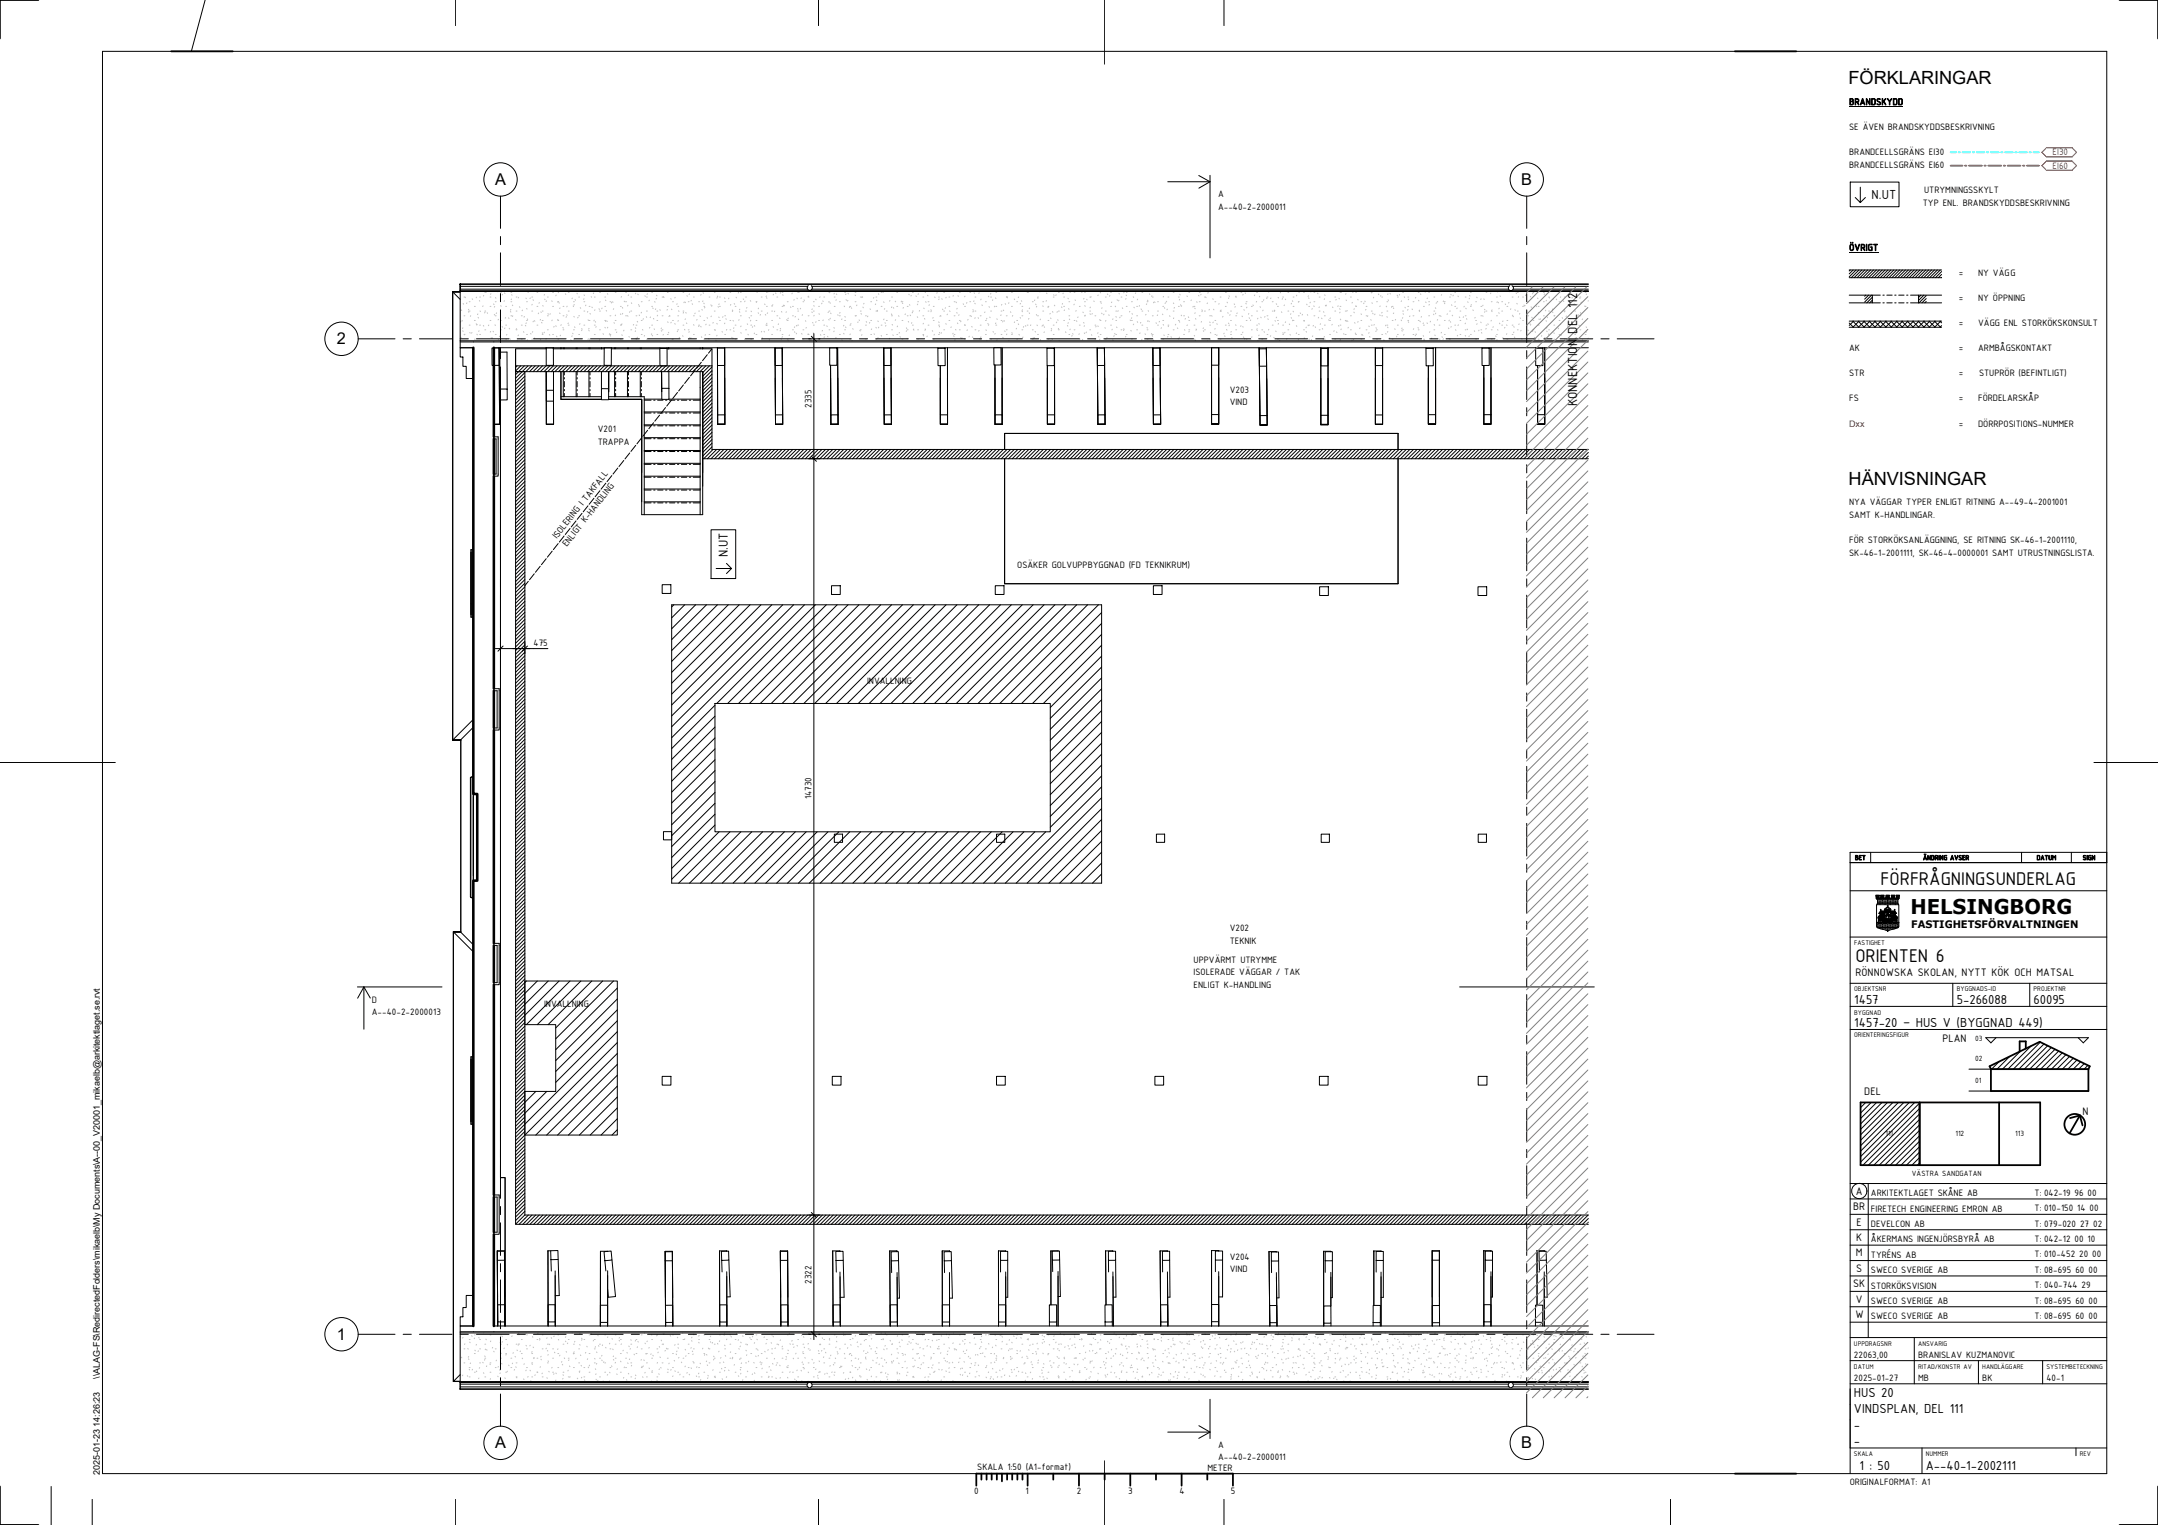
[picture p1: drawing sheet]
<svg xmlns="http://www.w3.org/2000/svg" width="841mm" height="594mm" viewBox="0 0 841 594" stroke-linecap="round" stroke-linejoin="round" font-family="sans-serif">
<defs><g id="words">
<text font-size="7.9" x="744.6" y="355.9">HELSINGBORG</text>
<g font-size="7.7">
<text x="732.9" y="344.6">FÖRFRÅGNINGSUNDERLAG</text>
<text x="723.1" y="374.8">ORIENTEN 6</text>
</g>
<g font-size="7.1">
<text x="720.4" y="32.7">FÖRKLARINGAR</text>
<text x="720.4" y="188.7">HÄNVISNINGAR</text>
</g>
<g font-size="6.3">
<text x="192.9" y="72.1">A</text>
<text x="592.9" y="72.1">B</text>
<text x="131.3" y="134.2">2</text>
<text x="131.3" y="522">1</text>
<text x="192.9" y="564.3">A</text>
<text x="592.9" y="564.3">B</text>
</g>
<g font-size="5.5">
<text x="729.4" y="77.4">N.UT</text>
<text x="614.6" y="158.3" transform="rotate(-90 614.6 158.3)">KONNEKTION DEL 112</text>
<text x="283.6" y="217" transform="rotate(-90 283.6 217)">N.UT</text>
<text x="722.6" y="391">1457</text>
<text x="762.6" y="391">5-266088</text>
<text x="792.5" y="391">60095</text>
<text x="722.6" y="400">1457-20 – HUS V (BYGGNAD 449)</text>
<text x="722.5" y="544.2">HUS 20</text>
<text x="722.5" y="550.3">VINDSPLAN, DEL 111</text>
<text x="722.5" y="556.6">-</text>
<text x="722.5" y="562.9">-</text>
<text x="724.6" y="572.6">1 : 50</text>
<text x="750.5" y="572.6">A--40-1-2002111</text>
</g>
<g font-size="4.6">
<text x="723.1" y="380.3">RÖNNOWSKA SKOLAN, NYTT KÖK OCH MATSAL</text>
<text x="757" y="406.1">PLAN</text>
<text x="726.6" y="426.7">DEL</text>
<text x="811.6" y="434.4">N</text>
<text x="723.2" y="465.4">A</text>
<text x="722.2" y="471.4">BR</text>
<text x="723.6" y="477.4">E</text>
<text x="723.3" y="483.4">K</text>
<text x="723.2" y="489.4">M</text>
<text x="723.3" y="495.4">S</text>
<text x="722.2" y="501.4">SK</text>
<text x="723.2" y="507.4">V</text>
<text x="723.1" y="513.4">W</text>
</g>
<text font-size="4" x="744.9" y="361.6">FASTIGHETSFÖRVALTNINGEN</text>
<g font-size="3.9">
<text x="720.7" y="40.9">BRANDSKYDD</text>
<text x="720.7" y="50.7">SE ÄVEN BRANDSKYDDSBESKRIVNING</text>
<text x="720.7" y="60.5">BRANDCELLSGRÄNS EI30</text>
<text x="720.7" y="65.4">BRANDCELLSGRÄNS EI60</text>
<text x="474.7" y="76.9">A</text>
<text x="749.9" y="75.2">UTRYMNINGSSKYLT</text>
<text x="474.7" y="81.8">A--40-2-2000011</text>
<text x="749.4" y="80.1">TYP ENL. BRANDSKYDDSBESKRIVNING</text>
<text x="720.7" y="97.6">ÖVRIGT</text>
<text x="763.4" y="107.4">=</text>
<text x="771" y="107.4">NY VÄGG</text>
<text x="763.4" y="117.2">=</text>
<text x="771" y="117.2">NY ÖPPNING</text>
<text x="763.4" y="127">=</text>
<text x="771" y="127">VÄGG ENL STORKÖKSKONSULT</text>
<text x="720.7" y="136.8">AK</text>
<text x="763.4" y="136.8">=</text>
<text x="771" y="136.8">ARMBÅGSKONTAKT</text>
<text x="720.7" y="146.6">STR</text>
<text x="763.4" y="146.6">=</text>
<text x="771.3" y="146.6">STUPRÖR (BEFINTLIGT)</text>
<text x="479.2" y="152.9">V203</text>
<text x="316.3" y="158.9" transform="rotate(-90 316.3 158.9)">2335</text>
<text x="479.2" y="157.8">VIND</text>
<text x="720.7" y="156.4">FS</text>
<text x="763.4" y="156.4">=</text>
<text x="771" y="156.4">FÖRDELARSKÅP</text>
<text x="763.4" y="166.2">=</text>
<text x="771" y="166.2">DÖRRPOSITIONS-NUMMER</text>
<text x="233" y="168.3">V201</text>
<text x="233" y="173.2">TRAPPA</text>
<text x="720.7" y="196.9">NYA VÄGGAR TYPER ENLIGT RITNING A--49-4-2001001</text>
<text x="720.7" y="201.8">SAMT K-HANDLINGAR.</text>
<text x="217" y="210.1" transform="rotate(-52 217 210.1)">ISOLERING I TAKFALL</text>
<text x="220.9" y="213.1" transform="rotate(-52 220.9 213.1)">ENLIGT K-HANDLING</text>
<text x="720.7" y="211.6">FÖR STORKÖKSANLÄGGNING, SE RITNING SK-46-1-2001110,</text>
<text x="396.5" y="221.3">OSÄKER GOLVUPPBYGGNAD (FD TEKNIKRUM)</text>
<text x="720.7" y="216.5">SK-46-1-2001111, SK-46-4-0000001 SAMT UTRUSTNINGSLISTA.</text>
<text x="208" y="251.7">475</text>
<text x="337.9" y="266.6">INVALLNING</text>
<text x="316.3" y="311.4" transform="rotate(-90 316.3 311.4)">14730</text>
<text x="479.2" y="362.8">V202</text>
<text x="479.2" y="367.7">TEKNIK</text>
<text x="465.2" y="375.1">UPPVÄRMT UTRYMME</text>
<text x="465.2" y="380">ISOLERADE VÄGGAR / TAK</text>
<text x="465.2" y="384.9">ENLIGT K-HANDLING</text>
<text x="144.9" y="390.5">D</text>
<text x="144.9" y="395.5">A--40-2-2000013</text>
<text x="212" y="392.4">INVALLNING</text>
<text x="729.1" y="465.8">ARKITEKTLAGET SKÅNE AB</text>
<text x="792.9" y="465.8">T: 042-19 96 00</text>
<text x="729.1" y="472">FIRETECH ENGINEERING EMRON AB</text>
<text x="792.9" y="471.8">T: 010-150 14 00</text>
<text x="729.1" y="478">DEVELCON AB</text>
<text x="792.9" y="477.8">T: 079-020 27 02</text>
<text x="729.1" y="484">ÅKERMANS INGENJÖRSBYRÅ AB</text>
<text x="792.9" y="483.8">T: 042-12 00 10</text>
<text x="479.2" y="490.7">V204</text>
<text x="729.1" y="490">TYRÉNS AB</text>
<text x="792.9" y="489.8">T: 010-452 20 00</text>
<text x="479.2" y="495.6">VIND</text>
<text x="729.1" y="496">SWECO SVERIGE AB</text>
<text x="792.9" y="495.8">T: 08-695 60 00</text>
<text x="316.3" y="500.1" transform="rotate(-90 316.3 500.1)">2322</text>
<text x="729.1" y="502">STORKÖKSVISION</text>
<text x="792.9" y="501.8">T: 040-744 29</text>
<text x="729.1" y="508">SWECO SVERIGE AB</text>
<text x="792.9" y="507.8">T: 08-695 60 00</text>
<text x="729.1" y="514">SWECO SVERIGE AB</text>
<text x="792.9" y="513.8">T: 08-695 60 00</text>
<text x="722.5" y="529.2">22063,00</text>
<text x="747.5" y="529.2">BRANISLAV KUZMANOVIC</text>
<text x="722.5" y="538.2">2025-01-27</text>
<text x="747.5" y="538.2">MB</text>
<text x="772.5" y="538.2">BK</text>
<text x="797.5" y="538.2">40-1</text>
<text x="474.7" y="564">A</text>
<text x="474.7" y="568.9">A--40-2-2000011</text>
<text x="380.9" y="572.6">SKALA 1:50 (A1-format)</text>
<text x="470.6" y="573">METER</text>
<text x="720.9" y="578.5">ORIGINALFORMAT: A1</text>
<text x="379.6" y="582.1">0</text>
<text x="399.6" y="582.1">1</text>
<text x="419.6" y="582.1">2</text>
<text x="439.6" y="582.1">3</text>
<text x="459.6" y="582.1">4</text>
<text x="479.6" y="582.1">5</text>
</g>
<g font-size="3.9" fill="#f00">
<text x="800" y="60.5">EI30</text>
<text x="800" y="65.7">EI60</text>
</g>
<text font-size="3.5" fill="#f00" x="720.7" y="166.2">Dxx</text>
<g font-size="3.5">
<text x="38.9" y="537.1" transform="rotate(-90 38.9 537.1)">\\ALAG-FS\RedirectedFolders\mikaelb\My Documents\A--00_V20001_mikaelb@arkitektlaget.se.rvt</text>
<text x="38.9" y="574.5" transform="rotate(-90 38.9 574.5)">2025-01-23 14:26:23</text>
</g>
<g font-size="3.2">
<text x="769.8" y="405.6">03</text>
<text x="769.8" y="413.4">02</text>
<text x="769.8" y="422">01</text>
<text x="734.8" y="442.6">111</text>
<text x="762.1" y="442.6">112</text>
<text x="785.4" y="442.6">113</text>
<text x="745.1" y="458">VÄSTRA SANDGATAN</text>
</g>
<g font-size="2.8">
<text x="722.9" y="335">BET</text>
<text x="749.4" y="335">ÄNDRING AVSER</text>
<text x="793.7" y="335">DATUM</text>
<text x="811.7" y="335">SIGN</text>
<text x="722.6" y="368.1">FASTIGHET</text>
<text x="722.6" y="386.1">OBJEKTSNR</text>
<text x="762.6" y="386.1">BYGGNADS-ID</text>
<text x="792.5" y="386.1">PROJEKTNR</text>
<text x="722.6" y="395.3">BYGGNAD</text>
<text x="722.6" y="404.1">ORIENTERINGSFIGUR</text>
<text x="722.5" y="524.3">UPPDRAGSNR</text>
<text x="747.5" y="524.3">ANSVARIG</text>
<text x="722.5" y="533.3">DATUM</text>
<text x="747.5" y="533.3">RITAD/KONSTR AV</text>
<text x="772.5" y="533.3">HANDLÄGGARE</text>
<text x="797.5" y="533.3">SYSTEMBETECKNING</text>
<text x="722.5" y="567.3">SKALA</text>
<text x="750.5" y="567.3">NUMMER</text>
<text x="810.5" y="567.3">REV</text>
</g>
</g></defs>
<g fill="none" stroke="#c0c0c0" stroke-width=".39">
<path d="M180.5 118.2l.2 .3M180.8 115.7h.4M181.3 115.7l.1 .3M182 118l-.2 .3M182.9 117.5h.3M184 116.4l.2 .3M184.9 119.4h.3M185.8 115.7l-.2 .3M186.8 117.1l.2 .2M186.9 115.7h.4M188.3 119.1l-.2 .3M188.5 115.1l-.1 .2"/>
<path d="M189 113.9h.3M189.3 113.7l.2 .2M191 115.7h.3M191 119.4h.3M191.3 114.4l-.1 .3M192.4 118.4l.1 .3M192.8 119.4l-.2 .3M193 117.5h.4M193.1 115.9l.2 .3M193.9 113.6l.1 .1M195.1 113.9h.3M195.1 119.1l.2 .2"/>
<path d="M195.9 114.7l-.2 .2M196.6 117.1l-.2 .3M196.6 114.1l.2 .3M197.1 119.4h.3M199.1 113.9h.4M199.1 117.5h.4M199.4 116.5l-.2 .2M199.4 114.8l.2 .2M199.7 118.8l.1 .3M201.1 115.7h.4M201.3 113.6h-.1M202.1 115.8l-.1 .3"/>
<path d="M202.4 119.5l.2 .3M205 116.1l.1 .3M205.2 117.5h.3M205.7 113.6l.2 .3M206 113.6l-.2 .2M206.7 116.1l-.2 .2M207.2 115.7h.4M207.4 118.6l-.1 .2M207.7 116.8l.2 .2M209.3 113.9h.3M209.3 119.4h.3M210.2 117.9l-.2 .2"/>
<path d="M211.5 119l.2 .3M212.2 114.7l-.1 .3M212.3 116.5l.1 .3M213 117.2l-.2 .3M213.3 115.7h.4M215 117.2l.2 .3M215.4 113.9h.3M215.4 119.4h.3M216.8 115l-.2 .2M217.4 117.5h.3M217.5 117.5l-.1 .2M217.6 113.8l.1 .2"/>
<path d="M217.8 117.9l.2 .2M218.3 120l-.2 .2M219.4 119.4h.4M220.3 114.4l.2 .3M221 119.3l-.1 .2M221.5 113.9h.3M223.1 116.1l-.2 .3M223.4 119.2l.1 .2M223.5 117.5h.3M223.8 118.6l-.2 .3M224.1 116.7l.2 .3M224.9 114.2l.1 .3"/>
<path d="M225.5 115.7h.4M226.1 119.8l.2 .3M227.6 117.5h.3M227.6 116.4l-.2 .2M227.6 114.9l.2 .2M228.3 118.9l-.1 .2M229.6 119.4h.3M230.4 115.5l.2 .3M230.7 119.6l.1 .3M231.4 114.1l-.2 .3M231.6 115.7h.4M233.7 113.9h.3"/>
<path d="M233.9 117.5l-.2 .3M234.1 113.6l-.1 .1M235.7 115.7h.3M235.7 119.4h.3M236 116.9l.1 .2M236.7 114.4l.2 .2M237.7 117.5h.4M238.4 117.8l-.1 .2M238.7 117.5l.2 .3M239.8 113.9h.3M241.8 119.4h.3M242.2 115.5l-.1 .3"/>
<path d="M242.5 119.8l.2 .3M243.3 117.3l.1 .3M243.8 113.9h.4M243.8 117.5h.4M244.7 118.9l-.1 .3M245 114.9l-.2 .2M245.9 115.7h.3M246 118l.2 .2M247.8 114.2l-.2 .2M248.6 114.6l.1 .2M248.8 118.6l.2 .3M249.3 119.2l-.2 .2"/>
<path d="M249.9 117.5h.4M251.3 115.2l.2 .3M251.9 115.7h.4M252.3 114.4l-.1 .3M253.1 116.9l-.2 .3M254 113.9h.3M254 119.4h.3M254.4 120l.2 .2M255.1 117.5l.2 .2M255.8 116.2l-.1 .3M255.9 115l.1 .3M258 115.7h.4"/>
<path d="M258.6 115.6l-.2 .2M258.6 115.7l.2 .2M260.1 113.9h.3M260.1 119.4h.3M261.4 116.3l.2 .3M262.1 117.5h.3M262.3 113.6h-.1M263.1 115.8l-.1 .3M263.9 118.3l-.2 .3M264.1 119.4h.4M266.2 113.9h.3M266.7 117.6l-.2 .3"/>
<path d="M267 117.7l.1 .2M267.7 115.2l.2 .2M268.2 117.5h.3M268.7 114.5l-.2 .2M269.5 117l-.2 .2M269.7 118.3l.2 .3M270.3 115.7h.3M271.4 113.6h.1M272.3 117.5h.3M273.2 114.7l-.1 .3M274 117.2l-.2 .3M274 114l.2 .3"/>
<path d="M274.3 118.1l.1 .2M274.3 119.4h.3M274.7 119.7l-.1 .3M276.4 115.7h.3M277.1 118.7l.1 .3M277.5 119l-.2 .3M278.4 113.9h.3M279.5 115.9l-.1 .3M279.6 115.3l.1 .3M279.8 119.4l.2 .3M280.3 118.4l-.2 .2M280.4 115.7h.3"/>
<path d="M280.4 119.4h.3M282.3 116l.2 .3M282.4 117.5h.4M284.1 116.1l-.2 .3M284.5 113.9h.3M284.8 118.6l-.2 .3M286.1 118.3l.2 .2M286.5 119.4h.3M286.9 115.8l.1 .2M287.9 113.9l-.2 .3M288.5 113.9h.4M288.5 117.5h.4"/>
<path d="M289.6 116.4l.2 .3M290.4 117.3l-.2 .3M290.6 115.7h.3M291.1 119.8l-.2 .2M292.4 117.1l.2 .3M294.6 117.5h.4M294.9 117.5l-.2 .3M294.9 113.7l.2 .3M296.7 115.7h.3M298 118.4l.2 .3M298.7 115.3l-.2 .2M298.7 113.9h.3"/>
<path d="M298.7 119.4h.3M298.7 116l.2 .2M299.5 113.6l.1 .1M300.8 119.1l.1 .3M301.2 118.7l-.2 .3M301.5 114.6l-.2 .3M302.2 114.1l.2 .3M302.8 115.7h.3M304.2 114l-.1 .2M304.8 113.9h.3M304.8 119.4h.3M305 114.8l.2 .2"/>
<path d="M305.3 118.9l.2 .2M305.7 118.9l-.1 .3M306.8 117.5h.4M308.1 119.5l.1 .3M308.8 114.2l-.2 .3M308.9 119.4h.3M309.5 116.7l-.1 .2M310.6 116.1l.1 .3M310.9 113.9h.3M311.3 113.6l.2 .3M312.3 116l-.2 .3M312.9 117.5h.4"/>
<path d="M313.4 116.8l.1 .3M315 115.7h.3M315.1 115.4l-.2 .2M317 117.5h.3M317.1 119l.2 .3M317.9 116.5l.1 .3M319 119.4h.4M319.6 115.6l-.2 .3M320.4 118.1l-.2 .2M320.7 117.2l.1 .3M321.1 115.7h.3M323.1 113.9h.3"/>
<path d="M323.1 117.4l-.1 .3M323.2 113.8l.1 .3M323.4 117.9l.2 .3M325.1 115.7h.4M325.1 119.4h.4M325.2 114.3l-.2 .2M325.9 116.8l-.1 .2M325.9 114.5l.2 .2M327.2 117.5h.3M329 119.2l.2 .3M329.2 113.9h.3M329.7 114.5l-.2 .3"/>
<path d="M329.7 116.7l.2 .3M330.5 117l-.2 .3M330.5 114.2l.1 .3M331.2 119.5l-.2 .3M331.2 119.4h.4M331.8 119.9l.1 .2M333.2 114.9l.2 .3M333.2 113.9h.4M333.2 117.5h.4M334 118.8l-.2 .3M335.3 115.7h.3M336 115.7l-.2 .2"/>
<path d="M336 115.6l.2 .2M336.3 119.6l.2 .3M336.7 118.2l-.1 .2M339.3 117.5h.4M340.6 115.9l-.2 .3M341.3 118.4l-.2 .3M341.4 115.7h.3M341.6 116.9l.2 .3M342.3 114.4l.2 .3M343.4 113.9h.3M343.4 119.4h.3M344.3 113.7l-.1 .2"/>
<path d="M344.4 117.6l.1 .2M346.8 117.1l-.1 .2M347.5 115.7h.3M347.6 119.5l-.2 .3M348.1 119.8l.2 .3M348.9 117.3l.2 .3M349.5 113.9h.3M349.5 119.4h.3M351.4 117.3l-.2 .3M351.5 117.5h.4M351.7 118l.1 .3M352.1 119.8l-.2 .3"/>
<path d="M353.6 119.4h.3M354.2 114.6l.2 .3M354.4 118.7l.2 .2M355.2 115.1l-.2 .2M355.6 113.9h.3M357 115.3l.1 .2M357.6 117.5h.4M357.7 118.5l-.2 .2M357.9 114.4l-.1 .3M359.7 115.7h.3M360 120l.2 .2M360.7 113.7l-.1 .3"/>
<path d="M360.7 117.5l.2 .3M361.5 115l.2 .3M361.7 117.5h.3M362.2 118.7l-.2 .3M363.7 119.4h.4M364.3 115.7l.1 .3M365.3 114l-.2 .2M365.8 115.7h.3M366 116.5l-.2 .2M367 116.4l.2 .2M367.8 113.9h.3M368.5 119.9l-.2 .2"/>
<path d="M368.8 115.8l-.2 .3M369.8 115.7h.4M369.8 119.4h.4M371.6 115.1l-.2 .3M371.9 117.5h.3M372.6 117.7l.2 .2M373.3 115.2l.2 .3M373.9 113.9h.3M375.4 118.3l.1 .3M375.9 119.4h.4M376.1 115.4l-.2 .2M376.8 117.9l-.1 .2"/>
<path d="M377 113.6h.1M378 113.9h.3M378 117.5h.3M379.6 117.2l-.2 .3M379.6 114l.2 .3M379.9 118.1l.2 .3M380 115.7h.3M381.6 114l-.1 .3M382.4 116.5l-.2 .3M382.7 118.8l.1 .2M384 117.5h.4M385.2 115.4l.2 .2"/>
<path d="M385.4 119.4l.2 .3M386.1 115.7h.3M386.2 114.3l-.2 .3M386.9 116.8l-.1 .2M387.7 119.3l-.2 .2M388 116l.1 .3M388.1 113.9h.4M388.1 119.4h.4M390.4 118.6l-.1 .3M391.8 118.3l.1 .3M392.2 115.7h.3M392.5 115.4l-.2 .3"/>
<path d="M392.5 115.8l.2 .3M393.2 117.9l-.2 .3M394.2 113.9h.3M394.2 119.4h.3M395.3 116.5l.1 .2M396.2 117.5h.4M397 115.7l-.2 .3M397.7 118.2l-.1 .2M398 117.1l.2 .3M398.3 119.4h.3M400.3 113.9h.3M400.6 113.7l.1 .3"/>
<path d="M400.7 113.6l-.1 .1M401.3 120l-.2 .2M402.3 117.5h.4M403.3 116.8l-.2 .3M403.6 118.5l.2 .2M404.1 119.3l-.2 .3M404.3 116l.2 .2M404.4 115.7h.3M405.1 113.6l.2 .1M406.4 119.1l.1 .3M406.4 117.5h.3M407.8 117.1l-.1 .2"/>
<path d="M407.9 114.2l.1 .2M408.4 119.4h.4M408.6 119.6l-.2 .2M410.5 115.7h.3M410.6 114.8l.2 .3M410.9 118.9l.2 .2M411.6 114.8l-.1 .3M412.5 113.9h.3M413.7 119.5l.2 .3M414.1 118.2l-.1 .3M414.4 114.2l-.2 .2M414.5 115.7h.4"/>
<path d="M414.6 119.4h.3M416.2 116.2l.2 .2M416.6 117.5h.3M416.9 113.7l.2 .2M417.2 113.6l-.2 .2M418.6 113.9h.3M418.7 118.5l-.2 .2M419 116.8l.1 .3M420.6 119.4h.4M421.7 113.7l-.1 .3M422.5 116.2l-.2 .3M422.7 113.9h.3"/>
<path d="M422.7 117.5h.3M422.8 119.1l.1 .2M423.5 116.6l.2 .2M424.7 115.7h.3M425 119.6l-.2 .3M425.2 115.6l-.1 .2M426.3 117.2l.1 .3M428 114.9l-.2 .3M428.8 117.5h.3M428.8 113.8l.1 .3M429 117.9l.2 .3M429.5 119.9l-.2 .2"/>
<path d="M430.8 115.7h.3M431.6 114.5l.1 .3M432.6 115.1l-.2 .3M432.8 113.9h.4M432.8 119.4h.4M433.3 117.6l-.2 .3M434.6 119.3l.2 .2M435.4 116.8l.1 .2M436.1 117l-.2 .2M436.1 114.3l.2 .2M436.9 115.7h.3M437.4 119.9l.2 .3"/>
<path d="M438.1 113.8l-.2 .3M438.8 116.3l-.1 .3M438.9 114.9l.1 .3M438.9 113.9h.4M438.9 119.4h.4M441 117.5h.3M441.6 115.6l.2 .3M441.9 119.7l.2 .2M442.6 114.1l-.1 .2M443 119.4h.3M443.4 116.5l-.2 .3M444.1 119l-.1 .3"/>
<path d="M445 113.9h.4M446.9 118.4l-.2 .2M447.1 117.5h.3M447.2 116.9l.2 .3M447.9 114.4l.2 .3M448.9 115.2l-.1 .3M449.1 115.7h.3M449.7 117.7l-.2 .3M450 117.6l.2 .3M451.1 117.5h.4M453.2 119.4h.3M453.5 115.5l-.2 .2"/>
<path d="M453.8 119.8l.1 .3M454.2 117.9l-.2 .3M454.5 117.3l.2 .3M455.2 115.7h.3M457.2 113.9h.4M457.3 118l.2 .3M457.7 119.8l-.1 .2M459.3 115.7h.3M459.3 119.4h.3M459.8 116.6l-.2 .3M459.8 114.6l.2 .3M460.1 118.7l.1 .3"/>
<path d="M460.5 119.1l-.1 .3M461.3 117.5h.3M462.6 115.3l.1 .2M463.3 113.9h.4M464.3 116.9l-.2 .2M465.1 119.3l-.2 .3M465.4 119.4h.3M466.4 117.5l.1 .3M467.1 115l.2 .3M467.4 113.9h.3M467.4 117.5h.3M468.1 114.6l-.2 .3"/>
<path d="M469.4 115.7h.4M469.9 115.7l.1 .3M470.6 118l-.2 .3M470.9 113.9l-.2 .3M472.7 116.4l.1 .2M473.5 117.5h.3M475.1 118.3l-.1 .2M475.5 115.7h.3M477.5 113.9h.4M477.5 119.4h.4M478.2 113.6l-.2 .2M478.2 117.7l.2 .3"/>
<path d="M478.9 116l-.1 .3M479 115.2l.1 .3M481 118.4l.2 .2M481.4 119.4l-.1 .3M481.6 115.7h.3M481.7 115.3l-.2 .3M482.6 113.6v.1M483.6 113.9h.4M483.6 119.4h.4M484.5 114.7l-.2 .2M485.2 114.1l.2 .2M485.5 118.1l.2 .3"/>
<path d="M485.7 117.5h.3M486 119.7l-.2 .2M487.7 119.4h.3M488.3 118.8l.2 .3M489 114.9l-.2 .3M489.7 113.9h.4M489.8 117.4l-.2 .3M490.8 115.4l.2 .3M491.1 119.5l.1 .2M491.8 117.5h.3M492.5 116.7l-.1 .3M493.6 116.1l.2 .2"/>
<path d="M493.8 115.7h.3M494.6 113.6l-.2 .3M495.3 116.1l-.1 .2M495.8 117.5h.4M497.4 118.3l.1 .3M497.9 119.4h.3M498.1 115.8l.2 .3M499.1 113.8l-.2 .3M499.9 116.3l-.2 .3M499.9 115.7h.3M500.6 118.8l-.2 .3M500.9 116.5l.2 .3"/>
<path d="M501.9 113.9h.4M503.4 118.2l-.2 .2M503.7 117.2l.1 .2M504 115.7h.3M504 119.4h.3M505.4 115l-.2 .3M506 117.5h.3M506.1 117.5l-.1 .2M506.2 113.8l.1 .2M508 113.9h.4M509.2 118.5l.2 .3M509.9 115.2l-.1 .3"/>
<path d="M510 116l.1 .3M510.1 119.4h.3M510.7 117.7l-.2 .3M510.7 113.6l.2 .2M512 119.2l.2 .2M512.1 113.9h.3M512.1 117.5h.3M513.5 114.2l.2 .2M514.1 115.7h.4M514.2 119.5l-.2 .3M516.2 116.4l-.1 .2M516.3 114.9l.1 .2"/>
<path d="M516.5 118.9l.2 .3M517 118.9l-.2 .2M518.2 117.5h.3M519.3 119.6l.2 .2M520.2 115.7h.4M520.8 116.6l-.2 .3M521.5 119.1l-.1 .3M521.8 116.2l.2 .2M522.2 113.9h.4M522.2 119.4h.4M522.6 113.7l.1 .3M524.6 114.4l-.2 .2"/>
<path d="M524.6 116.9l.2 .2M526.3 115.7h.3M527.1 117.8l-.2 .2M527.3 113.7l-.1 .3M528.3 113.9h.4M528.3 119.4h.4M528.4 119.1l.2 .3M529.1 116.6l.2 .3M530.4 117.5h.3M531.6 118l-.2 .3M531.9 117.3l.2 .2M532.4 119.4h.3"/>
<path d="M534.7 117.9l.1 .3M534.8 113.9h-.4l.2 .2M535.4 115.8l-.2 .2M536.5 117.5h.3M537.2 114.5l.2 .3M537.9 119.2l-.2 .2M538.2 115.1l-.2 .3M538.5 115.7h.3M540.2 119.3l.2 .2M540.5 117.5h.4M541 114.4l-.2 .3M541 116.8l.1 .3"/>
<path d="M541.7 114.3l.2 .3M542.4 119.4l-.1 .3M542.6 119.4h.3M543 120l.2 .2M544.5 115l.2 .2M544.6 115.7h.3M545.5 114.7l-.2 .3M546.2 117.2l-.1 .3M546.6 113.9h.4M547.3 115.6l.1 .3M547.5 119.7l.2 .3M548.7 115.7h.3"/>
<path d="M548.7 119.4h.3M549 116.5l-.2 .3M550.7 117.5h.3M550.9 113.6h.1M551.8 115.8l-.2 .3M552.7 113.9h.4M552.8 117l.2 .2M553.6 114.5l.1 .2M554.8 119.4h.3M555.6 113.6l-.2 .3M555.6 117.6l.2 .3M556.3 116.1l-.1 .3"/>
<path d="M556.8 113.9h.3M556.8 117.5h.3M557.1 118.6l-.2 .3M558.8 115.7h.4M559.4 119.9l.2 .2M559.8 117.9l-.1 .3M560 113.6h.1M560.1 117.4l.2 .2M561.9 114.8l-.2 .2M562.6 117.2l-.2 .3M562.9 118l.2 .3M562.9 117.5h.3"/>
<path d="M564.9 115.7h.4M565.4 114.7l.2 .2M565.7 118.7l.1 .3M566.4 115l-.2 .3M567 113.9h.3M567 119.4h.3M567.1 117.5l-.1 .3M567.9 120l-.2 .2M568.2 115.3l.2 .3M570.7 119.3l-.2 .3M571 115.7h.4M572 117.6l.2 .2"/>
<path d="M572.7 116.2l-.2 .2M572.7 115.1l.2 .2M573.1 113.9h.3M573.1 119.4h.3M573.4 118.6l-.1 .3M575.1 117.5h.3M575.5 115.7l.2 .3M577.1 119.4h.3M577.2 116.4l-.1 .3M578 118.9l-.2 .2M578.3 116.4l.1 .3M579.2 113.9h.3"/>
<path d="M581 114.2l-.1 .2M581.2 117.5h.3M583.2 115.7h.3M583.5 117.6l-.1 .2M583.8 113.6l-.2 .1M583.8 117.7l.2 .3M584.6 115.3l.2 .2M585.3 117.5h.3M586.6 118.4l.2 .3M587.3 119.4h.3M588.1 117.8l-.2 .3M588.2 113.6l.1 .1"/>
<path d="M589.3 115.7h.4M590.9 114.1l.1 .3M591.1 118.2l.2 .2M591.4 113.9h.3M591.9 115.5l-.2 .3M593.4 115.7h.3M593.4 119.4h.3M593.9 118.8l.2 .3M594.4 119l-.2 .2M594.6 114.9l-.1 .2M595.4 117.5h.4M596.4 115.4l.2 .3"/>
<path d="M596.7 119.5l.2 .3M597.4 114.2l-.2 .3M597.5 113.9h.3M598.9 119.2l-.2 .3M599.2 116.1l.2 .3M599.5 119.4h.3M601.5 113.9h.4M601.5 117.5h.4M602 114.5l-.2 .2M602.7 117l-.2 .2M603 118.3l.2 .3M603.5 115.7h.4"/>
<path d="M603.7 115.9l.2 .2M605.5 116.3l-.2 .2M606.5 116.5l.2 .3M607.6 117.5h.3M608.2 115.6l-.1 .3M609.3 117.2l.2 .3M609.6 115.7h.4M611.7 113.9h.3M611.7 119.4h.3M611.8 113.8l.1 .2M611.9 113.6h.1M612.8 115.9l-.2 .2"/>
<path d="M613.5 118.4l-.1 .2M614.8 118.5l.2 .3M615.6 116l.2 .3M615.7 115.7h.4M616.3 117.7l-.2 .2M616.3 113.6l.2 .2M617.6 119.2l.2 .3M617.8 113.9h.3M617.8 119.4h.3M618.3 114.5l-.1 .3M619 117.1l-.1 .2M179.6 131.3l.1 .3"/>
<path d="M179.7 125.2l-.2 .3M179.8 120.7l.1 .3M180 124.8l.2 .3M180.3 128.9l.2 .2M180.4 127.7l-.1 .3M180.8 130.3h.4M180.8 123h.4M181.2 130.2l-.2 .3M182.5 121.4l.2 .2M182.7 120.5l-.2 .2M182.9 126.7h.3M182.9 121.2h.3"/>
<path d="M183.1 129.5l.2 .3M183.5 123l-.2 .2M183.9 129.5l-.1 .3M184.9 124.8h.3M184.9 132.1h.3M185.6 126.1l.2 .3M185.9 130.2l.1 .3M186 126.4l-.2 .2M186.2 122.3l-.1 .3M186.3 123.6l.2 .3M186.7 128.9l-.2 .2M186.9 130.3h.4"/>
<path d="M186.9 126.7h.4M187.1 121.1l.1 .3M188.4 126.8l.1 .2M189 121.2h.3M189 128.5h.3M189 121.6l-.2 .3M189.9 121.8l.1 .3M190.5 126.6l-.2 .3M191 124.8h.3M191.2 129.1l-.1 .3M191.4 131.5l.2 .3M192 131.6l-.2 .2"/>
<path d="M192.2 129l.1 .3M192.6 122.5l.2 .2M192.9 126.5l.2 .3M193 130.3h.4M193 123h.4M193.5 121.9l-.1 .2M194.2 132.2l.2 .2M194.3 124.4l-.2 .2M194.8 130.9l-.2 .3M195.1 124.8h.3M195.1 128.5h.3M195.7 127.2l.2 .3"/>
<path d="M196.8 127.8l-.2 .2M197.1 123.7l-.2 .3M197.1 132.1h.3M197.1 126.7h.3M197.5 130.3l-.1 .2M198.2 123.8l.2 .3M198.5 127.9l.1 .2M198.7 132l.2 .2M198.9 121.3l.2 .3M199.1 120.5l-.2 .3M199.1 123h.4M199.9 123l-.2 .3"/>
<path d="M201 124.5l.1 .2M201.1 121.2h.4M201.1 128.5h.4M201.3 128l-.1 .3M201.5 132.6l.1 .2M202.1 130.5l-.2 .3M203.2 132.1h.3M203.2 126.7h.3M203.2 123h.3M203.6 120.8l-.1 .3M204 129.2l.2 .3M204.4 123.3l-.2 .2"/>
<path d="M204.7 126.7l.2 .3M205.1 125.8l-.1 .2M205.2 130.3h.3M205.2 124.8h.3M205.2 120.2l.2 .2M205.5 124.2l.2 .3M205.6 132.3l-.2 .3M206.8 129.9l.1 .2M207.2 132.1h.4M207.2 121.2h.4M207.6 129.2l-.1 .2M207.9 125.1l-.2 .3"/>
<path d="M208.3 124.9l.2 .3M208.4 131.7l-.2 .2M209.3 126.7h.3M209.9 121.9l-.1 .3M210.6 132.1l.1 .3M210.7 124.4l-.2 .3M210.8 121.5l.1 .3M211.1 125.6l.1 .2M211.3 130.3h.3M211.3 124.8h.3M211.3 121.2h.3M211.3 129.6l.2 .3"/>
<path d="M212.2 129.4l-.2 .3M212.9 131.9l-.2 .3M213.3 128.5h.4M213.3 123h.4M213.6 122.2l.1 .2M214.1 130.3l.2 .3M214.5 122.2l-.2 .2M215.2 124.7l-.1 .2M215.4 130.3h.3M216 127.2l-.2 .2M216.6 126.9l.2 .3M216.9 131l.1 .2"/>
<path d="M217.3 124.4l.2 .3M217.4 124.8h.3M217.4 132.1h.3M218.1 121.9l.1 .3M218.5 130.6l-.2 .2M218.7 126.5l-.1 .3M219.4 127.6l.1 .2M219.4 128.5h.4M219.4 123h.4M220.8 123.3l-.2 .3M220.9 122.6l.1 .3M221.5 126.7h.3"/>
<path d="M221.5 121.2h.3M221.5 125.8l-.2 .3M222.4 132.3l.2 .3M223 130.8l-.2 .3M223.2 129.8l.1 .3M223.5 132.1h.3M223.5 128.5h.3M223.6 123.3l.2 .2M223.9 127.3l.2 .3M225.3 123.6l-.2 .2M225.5 130.3h.4M225.5 123h.4"/>
<path d="M226 126.1l-.1 .2M226.7 128l.2 .2M226.8 128.6l-.2 .2M227.6 126.7h.3M227.6 121.2h.3M229.1 121.3l-.2 .3M229.2 124.6l.2 .2M229.3 132l-.2 .2M229.5 128.7l.1 .2M229.6 127.9l-.2 .3M229.6 124.8h.3M229.6 132.1h.3"/>
<path d="M229.7 132.7l.1 .1M229.9 122.1l.2 .3M231.6 124.7l-.2 .3M231.6 130.3h.4M231.6 126.7h.4M231.9 120.7l-.2 .2M232 125.3l.1 .2M232.3 127.2l-.1 .3M233.4 120.3l.2 .2M233.7 121.2h.3M233.7 128.5h.3M233.8 132.2l-.1 .3"/>
<path d="M234.7 120l-.2 .3M235 130l.2 .3M235.7 124.8h.3M235.8 127.5l.1 .3M236.1 125l-.1 .2M236.2 120.9l.2 .3M236.5 125l.2 .3M236.9 127.5l-.2 .2M237.6 130l-.2 .2M237.7 123h.4M237.7 130.3h.4M237.8 130.7l.2 .2"/>
<path d="M239.2 120.2l-.2 .3M239.3 125.7l.2 .2M239.8 124.8h.3M239.8 128.5h.3M239.9 122.7l-.1 .3M240.4 129.3l-.2 .3M241.8 122.3l.2 .2M241.8 132.1h.3M241.8 126.7h.3M242.1 126.3l.1 .3M242.3 130.4l.2 .3M242.4 126.2l-.1 .2"/>
<path d="M242.7 122.1l-.2 .2M243.2 128.6l-.2 .3M243.8 123h.4M244.6 122.9l.1 .3M245.1 131.1l.2 .2M245.5 121.4l-.2 .3M245.9 121.2h.3M245.9 128.5h.3M247 126.4l-.2 .2M247.6 127.7l.2 .2M247.7 128.9l-.2 .2M247.9 131.7l.2 .3"/>
<path d="M247.9 123h.3M247.9 132.1h.3M247.9 126.7h.3M248.3 125.2l.2 .3M248.5 131.4l-.2 .2M249.1 122.7l.2 .3M249.9 130.3h.4M249.9 124.8h.4M250 121.6l-.1 .3M250.4 128.4l.1 .2M250.8 124.1l-.2 .3M251.2 130.7l-.1 .3"/>
<path d="M251.9 123.4l.1 .2M251.9 132.1h.4M251.9 121.2h.4M253.3 127.6l-.2 .2M253.5 123.5l-.1 .2M254 126.7h.3M254 130l-.2 .3M254.2 130.6l.1 .3M254.7 124l.1 .3M254.9 128.1l.2 .3M255.6 120.3l-.2 .3M256 130.3h.3"/>
<path d="M256 124.8h.4M256 121.2h.4M256.3 122.8l-.2 .3M257.2 120.6l.1 .3M257.7 128.8l.2 .2M257.8 127.8l-.2 .3M258 123h.4M258 128.5h.4M258.6 130.3l-.2 .2M260.1 130.3h.3M260.1 120.6l-.2 .2M260.2 125.4l.2 .2"/>
<path d="M260.5 129.4l.1 .3M260.9 123.1l-.2 .2M260.9 122.9l.2 .2M261.6 125.5l-.2 .3M261.7 120.4l.2 .2M262.1 124.8h.3M262.4 132.1l-.5 .3M263 126l.1 .3M264.1 128.9l-.2 .3M264.1 123h.4M264.1 128.5h.4M264.4 124.9l-.2 .2"/>
<path d="M264.5 121.1l.1 .2M264.8 131.4l-.1 .3M266 130.8l.2 .2M266.2 126.7h.3M266.2 121.2h.3M266.4 121.7l-.2 .3M266.8 128.3l.1 .2M267.1 124.2l-.1 .3M267.3 121.7l.1 .3M267.5 125.8l.2 .2M268.2 132.1h.3M268.2 128.5h.3"/>
<path d="M268.6 129.2l-.1 .3M268.8 131.4l.2 .3M269.4 131.7l-.2 .2M270.3 123h.3M270.3 130.3h.3M270.3 126.4l.2 .3M270.9 122l-.1 .2M271.7 124.5l-.2 .2M272.3 126.7h.3M272.3 121.2h.3M272.4 126.9l-.1 .3M272.8 123.1l.2 .2"/>
<path d="M273.1 127.1l.1 .3M273.3 131.2l.2 .2M273.5 120.6l.2 .2M274.3 124.8h.3M274.3 132.1h.3M274.9 130.3l-.1 .3M275.2 126.3l-.2 .2M275.6 123.7l.1 .3M276.1 131.9l.2 .2M276.4 130.3h.3M276.4 126.7h.3M277.2 123.1l-.1 .3"/>
<path d="M278 125.6l-.2 .3M278.4 121.2h.3M278.4 128.5h.3M278.6 128.5l.2 .2M278.9 132.5l.1 .3M279.4 126l.1 .2M279.5 130.6l-.2 .3M280.1 123.5l.2 .2M280.4 124.8h.3M281.4 129.1l.2 .3M281.8 123.4l-.2 .2M282.4 123h.4"/>
<path d="M282.4 130.3h.4M282.5 125.9l-.2 .2M282.9 124.1l.1 .3M283.3 128.3l-.2 .3M284.5 124.8h.3M284.5 128.5h.3M285.2 131.4l.1 .2M285.4 120.8l.2 .2M285.6 121.1l-.2 .3M285.7 124.8l.1 .3M285.8 131.7l-.2 .3M285.9 128.9l.2 .2"/>
<path d="M286 127.7l-.1 .2M286.5 132.1h.3M286.5 126.7h.3M288.1 124.5l-.2 .3M288.2 121.4l.1 .3M288.3 120.5l-.1 .2M288.5 123h.4M288.7 129.6l.2 .2M288.8 127l-.2 .3M290.3 132l-.2 .2M290.6 121.2h.3M290.6 128.5h.3"/>
<path d="M291.2 126.2l.2 .2M291.5 130.2l.2 .3M292 123.7l.1 .2M292.6 124.8l-.2 .2M292.6 123h.3M292.6 132.1h.3M292.6 126.7h.3M292.7 121.2l.2 .2M293.3 127.3l-.1 .2M294 126.8l.2 .3M294.1 129.8l-.2 .2M294.6 130.3h.4"/>
<path d="M294.6 124.8h.4M295.5 121.8l.1 .3M295.7 120l-.2 .3M296.4 122.5l-.2 .3M296.7 132.1h.3M296.7 121.2h.3M296.9 129.1l-.2 .2M297 131.6l.2 .2M297.8 129.1l.1 .2M298.3 122.5l.1 .3M298.5 126.6l.2 .2M298.7 126.7h.3"/>
<path d="M298.9 125.9l-.2 .3M299.2 121.9l-.2 .2M299.6 128.4l-.1 .3M299.8 132.2l.2 .3M300.7 130.3h.4M300.7 124.8h.4M300.7 121.2h.4M301.3 127.2l.2 .3M301.9 121.2l-.1 .2M302.8 123h.3M302.8 128.5h.3M303.4 126.2l-.1 .2"/>
<path d="M303.8 123.8l.2 .3M304.1 127.9l.1 .3M304.2 128.7l-.2 .2M304.4 132l.1 .2M304.5 121.3l.2 .3M304.8 130.3h.3M304.9 131.1l-.1 .3M306.5 121.4l-.2 .3M306.6 124.5l.1 .3M306.8 124.8h.4M306.8 132.1h.4M307.1 132.7l.1 .1"/>
<path d="M307.2 123.9l-.1 .3M307.7 130.5l-.2 .2M308.9 123h.3M308.9 128.5h.3M309.6 129.2l.2 .3M309.7 127.3l-.1 .3M310 123.3l-.2 .2M310.4 126.7l.1 .3M310.5 129.8l-.2 .3M310.9 120.2l.1 .3M310.9 126.7h.3M310.9 121.2h.3"/>
<path d="M311.1 124.3l.2 .2M312 120.1l-.1 .3M312.4 129.9l.2 .3M312.8 122.6l-.2 .3M312.9 132.1h.4M312.9 128.5h.4M313.9 124.9l.1 .3M314.3 127.6l-.2 .2M315 123h.3M315 130.3h.3M315 130l-.2 .3M315.8 132.5l-.2 .3"/>
<path d="M316.2 132.1l.2 .3M316.4 121.5l.2 .3M316.6 120.3l-.2 .3M316.7 125.6l.1 .3M316.9 129.7l.2 .2M317 126.7h.3M317 121.2h.3M317.3 122.8l-.2 .3M318 125.3l-.1 .3M318.5 131.9l-.1 .2M319 124.8h.4M319 132.1h.4"/>
<path d="M319.2 122.2l.1 .2M319.7 130.3l.2 .3M320.6 128.7l-.2 .3M320.8 124.7l-.1 .2M321.1 130.3h.3M321.1 126.7h.3M321.3 131.2l-.2 .3M322.2 126.9l.2 .3M322.5 131l.2 .3M322.9 121.5l-.2 .3M323 124.4l.1 .3M323.1 121.2h.3"/>
<path d="M323.1 128.5h.3M323.6 124l-.2 .2M323.7 121.9l.2 .3M325 127.6l.2 .3M325.1 129l-.2 .2M325.1 124.8h.4M325.8 131.4l-.1 .3M326.5 122.6l.1 .3M327.2 123h.3M327.2 130.3h.3M327.4 121.7l-.2 .3M328 132.3l.2 .3"/>
<path d="M328.1 124.2l-.1 .3M328.8 129.8l.2 .3M328.9 126.7l-.2 .3M329.2 124.8h.3M329.2 128.5h.3M329.3 123.3l.1 .2M329.5 127.4l.2 .2M331.2 132.1h.4M331.2 126.7h.4M331.4 130.1l-.2 .3M331.7 126l-.2 .3M332.1 132.6l-.1 .2"/>
<path d="M332.3 128l.2 .3M333.2 123h.4M333.7 122.9l-.2 .2M334.4 125.4l-.1 .2M334.8 124.6l.2 .3M335.1 128.7l.2 .2M335.3 121.2h.3M335.3 128.5h.3M335.6 122.1l.1 .3M335.9 130.4l-.1 .2M337.3 123h.4M337.3 132.1h.4"/>
<path d="M337.3 126.7h.4M337.6 125.3l.2 .2M338.2 123.1l-.1 .3M339 125.6l-.2 .3M339.1 120.3l.1 .3M339.3 130.3h.4M339.3 124.8h.4M339.7 128.1l-.1 .3M340.6 130l.2 .3M341.4 127.5l.1 .3M341.4 132.1h.3M341.4 121.2h.3"/>
<path d="M341.9 121l.1 .2M342 120.9l-.1 .3M342.1 125l.2 .3M342.2 131.5l-.1 .3M342.5 127.4l-.2 .3M343.4 130.7l.2 .3M343.4 126.7h.3M344.5 124.3l-.1 .2M344.8 120.2l-.2 .3M344.9 125.7l.2 .3M345.3 126.8l-.2 .2M345.4 130.3h.4"/>
<path d="M345.4 124.8h.4M345.4 121.2h.4M346.8 131.8l-.2 .2M347.4 122.3l.2 .3M347.5 123h.3M347.5 128.5h.3M347.7 126.4l.2 .2M348 130.4l.1 .3M349.1 124.5l-.2 .3M349.5 130.3h.3M349.8 127l-.1 .3M350.2 123l.2 .2"/>
<path d="M350.6 129.5l-.2 .3M350.7 131.1l.2 .3M351.5 124.8h.4M351.5 132.1h.4M352.9 122.3l-.2 .3M353.2 127.7l.2 .3M353.3 128.8l-.1 .3M353.5 131.8l.2 .2M353.6 123h.3M353.6 128.5h.3M354 125.2l.1 .3M354.7 122.7l.2 .3"/>
<path d="M355.4 125.7l-.2 .2M355.6 126.7h.3M355.6 121.2h.3M355.6 121.6l-.1 .3M356 128.4l.2 .2M356.1 128.2l-.2 .2M357.5 123.4l.2 .3M357.6 132.1h.4M357.6 128.5h.4M358.4 120.9l-.2 .3M359.7 123h.3M359.7 130.3h.3"/>
<path d="M359.8 130.6l.2 .3M359.9 125.9l-.2 .3M360.3 124.1l.1 .2M360.6 128.1l.1 .3M360.6 128.4l-.1 .3M361.4 130.9l-.2 .3M361.7 126.7h.3M361.7 121.2h.3M362.8 120.7l.1 .2M362.9 121.2l-.1 .3M363.3 128.8l.2 .3M363.7 123.7l-.2 .3"/>
<path d="M363.7 124.8h.4M363.7 132.1h.4M364.2 130.2l-.2 .3M365.8 130.3h.3M365.8 126.7h.3M365.8 125.4l.2 .3M366.1 129.5l.2 .2M366.2 127.1l-.2 .3M366.5 123l-.2 .3M366.6 122.9l.1 .3M366.9 129.6l-.1 .2M367.3 120.4l.2 .3"/>
<path d="M367.8 121.2h.3M367.8 128.5h.3M368.6 126.1l.2 .2M369.3 122.4l-.2 .2M369.8 124.8h.4M370.1 121.1l.1 .2M370.7 127.3l-.1 .3M371.5 129.8l-.2 .3M371.6 130.8l.2 .3M371.9 123h.3M371.9 130.3h.3M372.2 132.3l-.2 .3"/>
<path d="M372.4 128.3l.2 .3M372.9 121.8l.1 .2M373 120.1l-.1 .3M373.1 125.8l.2 .3M373.8 122.6l-.2 .3M373.9 124.8h.3M373.9 128.5h.3M374.4 131.5l.2 .2M374.5 125.1l-.1 .2M375 131.7l-.2 .2M375.9 126.5l.2 .2M375.9 132.1h.4"/>
<path d="M375.9 126.7h.4M377 128.5l-.1 .3M377.3 124.4l-.2 .3M377.8 131l-.2 .2M378 123h.3M378.4 123.1l.2 .2M378.7 127.1l.2 .3M379 131.2l.1 .3M379.2 120.6l.1 .3M379.3 121.3l-.1 .2M380 121.2h.3M380 128.5h.3"/>
<path d="M380.1 123.8l-.2 .2M381.2 123.8l.2 .2M381.6 128.7l-.2 .3M381.7 131.9l.2 .2M382 123h.4M382 132.1h.4M382 126.7h.4M382.3 131.2l-.2 .3M383.9 121.5l-.2 .3M384 130.3h.4M384 124.8h.4M384.2 128.5l.2 .3"/>
<path d="M384.5 132.6l.1 .2M384.6 124l-.1 .3M385 126l.1 .3M385.4 126.5l-.2 .2M385.7 123.5l.2 .3M386.1 132.1h.3M386.1 121.2h.3M387 129.2l.2 .2M387.9 129.9l-.2 .3M388.1 126.7h.4M388.1 125.8l-.1 .3M388.5 124.2l.2 .2"/>
<path d="M388.6 132.4l-.2 .3M390.1 130.3h.4M390.1 124.8h.4M390.1 121.2h.4M390.2 122.7l-.2 .2M390.8 131.4l.2 .3M390.9 125.2l-.2 .2M391 120.8l.2 .2M391.3 124.8l.2 .3M391.6 128.9l.1 .3M392.2 123h.3M392.2 128.5h.3"/>
<path d="M392.4 130.1l-.2 .3M393.1 132.6v.2M393.8 121.5l.2 .2M394.2 130.3h.3M394.3 129.6l.2 .2M394.7 122.9l-.2 .3M395.4 125.4l-.1 .3M396.2 127.9l-.2 .2M396.2 124.8h.4M396.2 132.1h.4M396.8 126.2l.2 .2M397.1 130.2l.2 .3"/>
<path d="M397.6 123.7l.1 .3M398.3 123h.3M398.3 128.5h.3M398.3 121.2l.2 .3M398.5 120.7l-.2 .2M398.7 131.3l-.2 .3M399 127.2l-.2 .3M399.6 126.9l.2 .2M400.3 126.7h.3M400.3 121.2h.3M401 124.1l-.2 .2M401.1 121.9l.2 .2"/>
<path d="M401.7 126.6l-.1 .2M402.3 132.1h.4M402.3 128.5h.4M402.7 131.6l.1 .2M403.2 131.5l-.1 .3M403.4 129.1l.2 .2M403.9 122.5l.1 .3M404.1 126.6l.2 .3M404.4 123h.3M404.4 130.3h.3M405.4 132.2l.2 .3M405.5 124.3l-.1 .3"/>
<path d="M406.3 126.8l-.2 .3M406.4 126.7h.3M406.4 121.2h.3M406.9 127.3l.2 .2M407 129.3l-.2 .2M408.4 124.8h.4M408.4 132.1h.4M409.3 122.1l-.1 .2M409.4 123.9l.2 .2M409.5 132.7v.1M409.7 127.9l.2 .3M409.8 128.6l-.2 .3"/>
<path d="M410 132l.1 .3M410.2 121.4l.1 .2M410.5 130.3h.3M410.5 126.7h.3M411.8 125.5l-.1 .2M412.1 121.4l-.2 .3M412.2 124.5l.2 .3M412.5 128.5h.3M412.5 121.2h.3M412.6 128l-.2 .2M412.7 132.7l.1 .1M414.5 124.8h.4"/>
<path d="M414.9 120.7l-.2 .3M415.2 129.3l.2 .2M416 126.8l.2 .2M416.4 125.7l-.2 .3M416.5 120.2l.1 .3M416.6 123h.3M416.6 130.3h.3M416.7 124.3l.2 .2M417.1 128.2l-.2 .3M417.9 130.7l-.2 .3M418 129.9l.2 .3M418.6 128.5h.3"/>
<path d="M418.6 124.8h.3M419.4 121l-.2 .2M419.5 125l.2 .2M420.2 123.5l-.2 .2M420.6 130l-.1 .3M420.6 132.1h.4M420.6 126.7h.4M421.8 132.2l.2 .2M422 121.6l.2 .2M422.3 125.6l.2 .3M422.6 129.7l.1 .3M422.7 126.9l-.2 .2"/>
<path d="M422.7 123h.3M422.9 122.8l-.1 .3M423.4 129.3l-.2 .3M424.7 128.5h.3M424.7 121.2h.3M424.8 122.2l.2 .3M425.3 130.4l.2 .2M425.7 122.1l-.2 .3M426.7 123h.4M426.7 132.1h.4M426.7 126.7h.4M427.2 127.1l-.2 .3"/>
<path d="M427.8 127l.2 .2M427.9 129.6l-.1 .3M428.1 131l.2 .3M428.6 124.5l.2 .2M428.7 132.1l-.2 .3M428.8 130.3h.3M428.8 124.8h.3M429.3 122l.2 .2M430.3 122.4l-.2 .2M430.6 127.6l.2 .3M430.8 132.1h.3M430.8 121.2h.3"/>
<path d="M431 124.9l-.2 .2M431.5 131.4l-.2 .3M432.1 122.6l.2 .3M432.8 126.7h.4M433.5 128.3l-.2 .2M433.7 132.4l.1 .2M433.8 124.2l-.2 .3M434.2 130.7l-.1 .3M434.4 129.9l.2 .2M434.9 130.3h.3M434.9 124.8h.3M434.9 121.2h.3"/>
<path d="M434.9 123.3l.2 .3M435.1 127.4l.2 .2M435.8 121l-.2 .3M436.5 123.5l-.1 .3M436.9 128.5h.3M436.9 123h.3M437.9 128.1l.2 .2M438 128.5l-.1 .3M438.8 131l-.2 .3M438.9 130.3h.4M440.3 121.3l-.1 .2M440.4 124.7l.2 .2"/>
<path d="M440.7 128.7l.2 .3M441 124.8h.3M441 132.1h.3M441.1 123.8l-.2 .2M441.2 122.2l.1 .2M441.8 126.3l-.1 .2M443 128.5h.3M443 123h.3M443.2 125.3l.2 .3M444.3 129.7l-.1 .2M444.6 125.6l-.2 .3M444.7 120.3l.2 .3"/>
<path d="M445 126.7h.4M445 121.2h.4M445.1 132.1l-.2 .3M446.3 130l.1 .3M446.6 122.4l-.1 .3M447 127.6l.2 .2M447.1 128.5h.3M447.1 132.1h.3M447.4 124.9l-.2 .3M447.5 121l.1 .3M447.7 125.1l.2 .2M448.9 129.9l-.2 .3"/>
<path d="M449 130.7l.2 .3M449.1 123h.3M449.1 130.3h.3M449.6 132.4l-.2 .3M450.5 125.7l.2 .3M451.1 126.7h.4M451.1 121.2h.4M451.2 122.7l-.2 .2M451.9 125.2l-.2 .2M452.6 127.7l-.1 .2M453 122.3l.2 .3M453.2 124.8h.3"/>
<path d="M453.2 132.1h.3M453.3 126.4l.2 .3M453.6 130.5l.1 .2M455 120.4l-.2 .3M455.2 131.1l-.2 .2M455.2 130.3h.3M455.2 126.7h.3M455.4 127l-.1 .3M455.8 123l.2 .3M456.4 131.1l.1 .3M457.2 128.5h.4M457.2 121.2h.4"/>
<path d="M457.5 123.8l-.2 .3M458.2 126.3l-.2 .3M458.9 127.7l.1 .3M459.1 131.8l.2 .3M459.3 124.8h.3M459.6 125.2l.2 .3M459.7 131.3l-.2 .3M460.3 122.8l.2 .2M461.3 123h.3M461.3 130.3h.3M461.6 128.4l.2 .3M462 124.1l-.2 .2"/>
<path d="M462.7 126.6l-.1 .2M463.1 123.4l.2 .3M463.3 128.5h.4M463.3 124.8h.4M463.5 129.1l-.2 .2M465.4 132.1h.3M465.4 126.7h.3M465.4 130.7l.2 .2M465.6 120l.2 .3M465.8 121.8l-.2 .3M465.9 124.1l.2 .3M466 132.5l-.2 .2"/>
<path d="M466.2 128.2l.1 .2-.2 .3M467.4 123h.3M468.3 125.2l-.2 .3M468.4 120.7l.2 .2M468.6 121.2l-.2 .2M468.9 128.8l.2 .3M469 127.7l-.1 .3M469.4 128.5h.4M469.4 121.2h.4M470.5 132.7v.1M471.3 120.5l-.1 .3M471.4 125.4l.2 .3"/>
<path d="M471.4 123h.4M471.4 132.1h.4M471.4 126.7h.4M471.7 129.5l.2 .3M472.2 122.9l.2 .3M472.8 125.5l-.1 .3M472.9 120.5l.2 .2M473.5 130.3h.3M473.5 124.8h.3M473.6 128l-.2 .2M474.2 126.1l.2 .3M474.3 130.5l-.1 .2"/>
<path d="M475.5 132.1h.3M475.5 121.2h.3M475.7 121.1l.2 .3M475.9 120.8l-.2 .2M476.6 123.2l-.1 .3M477.1 129.8l-.2 .2M477.3 130.8l.1 .3M477.5 126.7h.4M478 128.3l.2 .3M478.5 121.8l.1 .2M478.7 125.9l.2 .2M479.1 126.6l-.1 .3"/>
<path d="M479.4 122.6l-.2 .2M479.6 130.3h.3M479.6 124.8h.3M479.6 121.2h.3M479.9 129.1l-.2 .3M480 131.5l.2 .3M481.5 126.5l.2 .3M481.6 128.5h.3M481.6 123h.3M482.2 121.9l-.2 .3M483.6 130.3h.4M483.7 126.9l-.2 .2"/>
<path d="M484 123.1l.2 .3M484.3 127.2l.2 .2M484.4 129.4l-.1 .2M484.6 131.3l.1 .2M484.8 120.6l.1 .3M485.2 131.9l-.2 .2M485.7 124.8h.3M485.7 132.1h.3M486.7 122.2l-.2 .2M486.8 123.8l.2 .2M487.4 131.9l.1 .3M487.4 124.6l-.1 .3"/>
<path d="M487.7 128.5h.3M487.7 123h.3M487.9 131.2l-.1 .2M489.7 126.7h.4M489.7 121.2h.4M489.9 128.5l.1 .3M490 128l-.2 .3M490.1 132.6l.1 .2M490.2 124l-.1 .2M490.6 126l.2 .3M490.7 130.5l-.2 .3M491.3 123.5l.2 .3"/>
<path d="M491.8 128.5h.3M491.8 132.1h.3M492.3 120.8l-.2 .3M492.6 129.2l.2 .3M493 123.3l-.2 .3M493.8 123h.3M493.8 130.3h.3M494.1 124.2l.2 .3M494.5 128.3l-.2 .2M495.2 130.8l-.1 .2M495.8 126.7h.4M495.8 121.2h.4"/>
<path d="M496.4 131.4l.2 .3M496.6 120.8l.2 .3M496.8 121.1l-.2 .2M496.9 124.9l.2 .2M497.2 128.9l.1 .3M497.5 123.6l-.1 .2M497.9 124.8h.3M497.9 132.1h.3M498.3 126l-.2 .3M498.8 132.6l-.1 .2M499.4 121.5l.2 .2M499.9 130.3h.3"/>
<path d="M499.9 126.7h.3M500 129.6l.1 .3M500.8 129.4l-.2 .3M501.1 125.4l-.2 .2M501.5 131.9l-.1 .3M501.9 128.5h.4M501.9 121.2h.4M502.5 126.2l.1 .3M502.7 130.3l.2 .2M503.1 122.2l-.2 .3M503.2 123.7l.2 .3M503.9 124.7l-.2 .3"/>
<path d="M503.9 121.2l.2 .3M504 124.8h.3M505.2 126.9l.2 .2M505.3 129.7l-.1 .2M506 123h.3M506 130.3h.3M506.1 132.2l-.2 .2M506.7 121.9l.2 .3M507.6 122.4l-.1 .3M508 128.5h.4M508 124.8h.4M508.3 131.6l.1 .3"/>
<path d="M508.4 124.9l-.2 .3M509 129.1l.2 .3M509.1 127.4l-.1 .3M509.5 122.6l.2 .2M509.8 126.6l.1 .3M510.1 132.1h.3M510.1 126.7h.3M511 132.3l.2 .2M511.4 120.2l-.1 .3M511.6 130.8l-.2 .3M511.9 126.8l-.2 .2M512.1 123h.3"/>
<path d="M512.6 127.3l.1 .3M513.9 123.6l-.1 .3M514.1 128.5h.4M514.1 121.2h.4M514.7 126.1l-.2 .3M515 123.9l.2 .3M515.3 128l.2 .2M515.6 132l.1 .3M515.8 121.4l.2 .3M516.1 123h.4M516.2 132.1h.3M516.2 126.7h.3"/>
<path d="M516.2 131.1l-.2 .2M517.8 124.6l.2 .2M518.2 130.3h.3M518.2 124.8h.3M518.4 132.7v.1M518.5 123.8l-.2 .3M519.2 126.3l-.2 .3M520 128.8l-.2 .3M520.2 132.1h.4M520.2 121.2h.4M520.9 129.3l.1 .3M521.6 126.8l.2 .3"/>
<path d="M522.1 120.2l.1 .3M522.2 126.7h.4M522.3 121.6l-.2 .3M522.4 124.3l.1 .3M522.5 132.2l-.2 .3M522.7 128.2l-.1 .2M523.6 130l.2 .2M524.3 130.3h.3M524.3 124.8h.3M524.3 121.2h.3M524.8 125l-.2 .3M525 120.9l-.1 .3"/>
<path d="M525.1 125l.2 .2M525.5 127.5l-.2 .3M526.3 128.5h.3M526.3 123h.3M527 132.5l-.2 .2M527.4 132.2l.2 .3M527.6 121.6l.2 .3M527.8 120.3l-.2 .2M527.9 125.7l.2 .2M528.2 129.7l.1 .3M528.3 130.3h.4M529.3 125.3l-.2 .2"/>
<path d="M530 127.7l-.1 .3M530.4 124.8h.3M530.4 132.1h.3M530.4 122.3l.2 .2M530.8 130.2l-.2 .3M531 130.4l.1 .3M532.3 120.5l-.1 .3M532.4 128.5h.3M532.4 123h.3M533.1 123l-.2 .3M533.5 127l.1 .3M533.6 129.6l-.2 .2"/>
<path d="M533.7 131.1l.2 .2M534.2 124.5l.2 .3M534.4 126.7h.4M534.4 121.2h.4M534.9 122l.2 .3M535.6 126.4l-.2 .3M535.9 122.3l-.2 .3M536.2 127.7l.2 .2M536.3 128.9l-.1 .3M536.5 128.5h.3M536.5 132.1h.3M537.7 122.7l.2 .2"/>
<path d="M538.5 123h.3M538.5 130.3h.3M538.6 121.7l-.1 .2M539.3 132.4l.2 .3M540 129.9l.2 .3M540.1 126.7l-.1 .2M540.5 123.3l.2 .3M540.5 126.7h.4M540.5 121.2h.4M540.8 127.4l.1 .3M540.9 129.1l-.2 .3M541.6 131.6l-.2 .3"/>
<path d="M542.6 124.8h.3M542.6 132.1h.3M543.2 121.9l-.2 .3M543.6 128.1l.1 .2M543.9 124.4l-.1 .3M544.4 131l-.2 .2M544.6 130.3h.3M544.6 126.7h.3M546.1 124.7l.1 .2M546.3 128.8l.2 .2M546.4 127.8l-.1 .3M546.6 128.5h.4"/>
<path d="M546.6 121.2h.4M546.7 123.7l-.2 .3M546.8 122.2l.2 .2M547.2 130.3l-.2 .3M548.7 124.8h.3M548.7 120.6l-.1 .2M548.8 125.3l.2 .3M549.5 123.1l-.2 .2M550.3 120.4l.2 .2M550.7 123h.3M550.7 130.3h.3M551 128.1l-.2 .2"/>
<path d="M551.7 130.5l-.2 .3M551.9 130.1l.1 .2M552.6 127.6l.2 .2M552.7 128.5h.4M552.7 124.8h.4M553.1 121l.2 .3M553.3 120.8l-.2 .3M553.4 125.1l.1 .3M554 123.3l-.2 .3M554.7 130.7l.1 .3M554.8 125.8l-.2 .3M554.8 132.1h.3"/>
<path d="M554.8 126.7h.3M555.2 132.4l-.1 .2M556.1 125.8l.2 .2M556.8 123h.3M557.3 129.2l-.2 .3M557.5 125.1l-.1 .3M558 131.7l-.2 .3M558.7 122.4l.1 .2M558.8 128.5h.4M558.8 121.2h.4M558.9 126.4l.2 .3M559.2 130.5l.2 .3"/>
<path d="M559.6 122l-.2 .2M560.3 124.5l-.2 .2M560.9 123h.3M560.9 132.1h.3M560.9 126.7h.3M561.4 123l.2 .3M561.8 129.5l-.2 .2M562 131.2l.1 .2M562.5 132l-.1 .2M562.9 130.3h.3M562.9 124.8h.3M564.1 122.2l-.2 .3"/>
<path d="M564.5 127.8l.1 .2M564.7 131.8l.6 .3M564.9 124.7l-.2 .3M564.9 121.2h.4M565.2 125.3l.2 .2M565.6 127.2l-.2 .3M566 122.8l.1 .2M567 126.7h.3M567.2 128.4l.2 .3M568.1 130.6l-.2 .3M568.4 126.5l-.2 .3M568.7 123.5l.2 .2"/>
<path d="M569 130.3h.3M569 124.8h.3M569 121.2h.3M570.4 123.4l-.2 .3M571 130.7l.2 .2M571 128.5h.4M571 123h.4M571.1 125.9l-.1 .2M571.2 120.1l.2 .2M571.5 124.1l.2 .3M571.8 128.2l.1 .3M572.6 130.9l-.1 .2"/>
<path d="M573.1 130.3h.3M574 120.7l.2 .3M574.6 128.9l.1 .2M574.9 123.6l-.1 .3M575.1 124.8h.3M575.1 132.1h.3M575.7 126.1l-.2 .3M576.4 128.6l-.1 .3M577.1 125.5l.1 .2M577.1 128.5h.3M577.1 123h.3M577.3 129.5l.2 .3"/>
<path d="M577.8 123l.2 .2M578.5 120.5l.2 .2M578.7 121.4l-.2 .2M578.9 132l-.1 .3M579.2 126.7h.3M579.2 121.2h.3M579.2 127.9l-.2 .3M579.8 126.1l.2 .3M581.2 128.5h.3M581.2 132.1h.3M581.2 124.8l-.1 .3M581.3 121.2l.2 .2"/>
<path d="M581.5 120.7l-.2 .3M582 127.3l-.2 .2M582.9 130.9l.2 .2M583.2 123h.3M583.2 130.3h.3M583.5 132.2l-.2 .3M583.6 128.4l.2 .2M584.1 121.8l.2 .3M584.3 120.1l-.2 .2M584.4 125.9l.1 .3M585.3 126.7h.3M585.3 121.2h.3"/>
<path d="M585.7 131.5l.1 .3M585.8 125l-.2 .3M586.5 127.5l-.2 .3M587.1 126.6l.2 .2M587.2 130l-.1 .3M587.3 124.8h.3M587.3 132.1h.3M588.8 120.3l-.2 .2M589.3 130.3h.4M589.3 126.7h.4M589.6 122.8l-.2 .2M589.7 123.1l.1 .3"/>
<path d="M589.9 127.2l.2 .3M590 129.3l-.1 .3M590.2 131.3l.2 .3M590.4 120.6l.2 .3M591.4 128.5h.3M591.4 121.2h.3M592.1 126.2l-.2 .2M592.3 122.1l-.1 .3M592.4 123.8l.2 .3M592.8 128.7l-.2 .2M593 132l.2 .2M593.4 124.8h.3"/>
<path d="M595.1 121.5l-.1 .2M595.4 123h.4M595.4 130.3h.4M595.5 128.5l.2 .3M595.8 132.6v.2M596.2 126.1l.2 .2M596.6 126.4l-.2 .3M597 123.6l.1 .2M597.3 128.9l-.1 .3M597.5 128.5h.3M597.5 124.8h.3M598.1 131.4l-.2 .3"/>
<path d="M598.3 129.2l.1 .3M599.5 132.1h.3M599.5 126.7h.3M599.7 121.7l-.2 .3M599.7 124.2l.2 .3M600.4 124.2l-.2 .2M600.9 130.7l-.2 .3M601.5 123h.4M602 131.5l.2 .2M602.3 120.8l.1 .3M602.5 124.9l.2 .3M602.8 129l.2 .2"/>
<path d="M602.9 127.6l-.2 .2M603.2 123.5l-.2 .3M603.5 128.5h.4M603.5 121.2h.4M603.6 130.1l-.1 .2M605 121.5l.2 .3M605.2 120.4l-.2 .2M605.6 129.6l.1 .3M605.6 123h.3M605.6 132.1h.3M605.6 126.7h.3M605.9 122.9l-.1 .2"/>
<path d="M607.4 127.8l-.1 .3M607.6 130.3h.3M607.6 124.8h.3M608.1 126.2l.1 .3M608.2 130.3l-.2 .3M608.4 130.3l.1 .3M608.8 123.7l.2 .3M609.6 121.3l.1 .2M609.6 132.1h.4M609.6 121.2h.4M609.7 120.6l-.1 .3M610.5 123.1l-.2 .3"/>
<path d="M610.8 126.9l.2 .3M611.2 125.6l-.1 .2M611.7 126.7h.3M611.7 132.1l-.2 .3M612.3 121.9l.2 .3M613.7 130.3h.3M613.7 124.8h.3M613.7 121.2h.3M613.7 129l-.1 .2M613.9 131.6l.2 .3M614 124.9l-.2 .3M614.5 131.5l-.2 .2"/>
<path d="M614.6 129.2l.2 .2M615.1 122.6l.2 .3M615.4 126.7l.1 .2M615.7 128.5h.4M615.7 123h.4M616 121.8l-.1 .2M616.7 132.3l.1 .3M616.8 124.2l-.2 .3M617.8 130.3h.3M618.2 127.3l.1 .3M618.3 129.2l-.2 .3M619 131.7l-.2 .3"/>
<path d="M188.6 519.3h.1M202 519.3l.1 .3M202.4 519.7l-.2 .3M205 519.3h.1M209.7 519.3l-.2 .3M223 519.3h.1M226.1 519.4l-.2 .2M230.2 519.5l.2 .2M230.6 519.6l-.2 .3M251.2 519.3l.1 .1M253.9 519.8l.1 .3M258.4 519.6l.2 .2"/>
<path d="M258.8 519.5l-.1 .3M266 519.3h.1M270.3 519.7l.1 .3M282.1 519.9l.2 .3M282.5 519.3l-.1 .1M287.1 519.4l-.2 .3M307.6 519.4l.1 .2M312.5 520l-.1 .2M315.3 519.3l-.1 .2M328.6 519.3h.1M335.8 519.5l.2 .2M343.5 519.3l-.1 .1"/>
<path d="M345 519.3h.1M356.8 519.3l.1 .2M359.5 519.9l.2 .2M364 519.6l.2 .3M369 519.7l-.2 .3M371.6 519.3h.1M375.9 519.8l.1 .2M385.4 519.8l-.2 .2M387.7 520l.2 .2M413.2 519.4l.2 .3M425.5 519.5l-.2 .2M434.2 519.3l.1 .1"/>
<path d="M441.4 519.5l.2 .3M441.9 519.6l-.2 .2M446.4 519.8l-.2 .3M450.6 519.3h.1M462.4 519.3l.1 .2M462.8 519.9l-.2 .2M465.1 519.9l.2 .3M469.6 519.6l.2 .3M481.5 519.8l.2 .3M481.9 519.3l-.1 .2M498.3 519.3l-.1 .3M502.9 519.6l-.2 .2"/>
<path d="M518.8 519.5l.2 .2M519.2 519.6l-.1 .3M523.8 519.9l-.2 .2M538.3 519.3h-.1M539.8 519.3l.1 .1M547 519.6l.2 .2M552 519.8l-.2 .2M554.7 519.3l-.1 .1M556.2 519.3h.1M559.3 519.3l-.1 .3M568 519.3l.1 .2M570.7 519.9l.2 .3"/>
<path d="M575.3 519.7l.1 .2M575.7 519.4l-.2 .3M580.2 519.7l-.1 .2M587.1 519.9l.2 .2M608.5 519.6l-.2 .2M615.7 519.3l-.1 .1M179.3 520.7l.1 .1M179.8 528.7l.2 .3M180.4 535.7l-.2 .2M180.4 521l-.1 .3M180.8 530.9h.4M180.8 525.5h.4"/>
<path d="M180.8 538.2l.2 .1M181.2 523.5l-.2 .2M182.1 535.9l.2 .3M182.3 525.3l.2 .3M182.6 529.4l.2 .2M182.7 528.5l-.2 .2M182.9 532.7h.3M182.9 533.4l.1 .3M182.9 521.8h.3M182.9 536.4h.3M183 522.8l.2 .3M183.4 530.9l-.2 .3"/>
<path d="M183.8 520.3l.2 .3M184.1 533.4l-.1 .3M184.9 520h.3M184.9 527.3h.3M184.9 534.6h.3M185 521.2l-.2 .3M185.1 526l.2 .2M185.6 534.1l.2 .3M185.7 523.7l-.2 .3M186.5 526.2l-.2 .3M186.6 521l.2 .3M186.7 536.8l-.2 .3"/>
<path d="M186.9 521.8h.4M186.9 530.9h.4M186.9 525.5h.4M186.9 532.8l-.1 .2M188.1 530.7l.2 .2M188.4 534.8l.2 .2M188.9 528.2l.2 .3M189 529.1h.3M189 523.6h.3M189 536.4h.3M189 529.6l-.2 .3M189.3 525.5l-.2 .3"/>
<path d="M189.4 521.7l.1 .2M189.6 525.7l.2 .3M189.7 532.1l-.2 .3M190.9 531.4l.2 .2M191 520h.3M191 534.6h.3M191 530.9h.3M191.2 537.1l-.2 .2M191.3 522.4l-.2 .3M192 524.9l-.1 .2M192.4 526.4l.2 .2M193 532.7h.4"/>
<path d="M193 525.5h.4M193 538.2h.4M193.5 529.9l-.2 .2M194 536.1l.1 .2M194.2 532.3l-.1 .3M194.7 533.6l.2 .3M194.9 523l.2 .3M195 534.8l-.2 .3M195.1 520h.3M195.1 529.1h.3M195.1 523.6h.3M195.2 527.1l.1 .2"/>
<path d="M195.5 531.1l.1 .3M195.6 520.5l.2 .3M195.8 522.6l-.2 .3M196.6 525.1l-.2 .3M196.7 536.7l.2 .3M197.1 527.3h.3M197.1 521.8h.3M197.1 534.6h.3M197.3 527.6l-.2 .3M197.5 538.2v.1M197.7 523.7l.1 .2M197.8 534.2l-.2 .2"/>
<path d="M198.2 531.8l.2 .2M199.1 532.7h.4M199.1 529.1h.4M199.1 538.2h.4M199.6 520.4l-.2 .3M199.8 531l-.2 .3M200.1 526.9l-.2 .3M200.6 533.5l-.2 .3M200.7 528.4l.2 .2M201 532.4l.2 .3M201.1 523.6h.4M201.1 536.4h.4"/>
<path d="M201.1 530.9h.4M201.3 536.5l.1 .3M201.5 525.9l.1 .3M202.1 523.8l-.2 .3M202.2 523.4l.2 .3M202.8 526.3l-.1 .2M203.2 527.3h.3M203.2 521.8h.3M203.2 538.2h.3M203.5 529.1l.2 .2M204 537.2l.2 .2M204.3 531.3l-.1 .2"/>
<path d="M205 524.1l.2 .2M205.1 533.7l-.2 .3M205.2 520h.3M205.2 532.7h.3M205.2 525.5h.4M205.8 536.2l-.1 .3M206.6 533.8l.1 .2M206.6 524l-.1 .3M206.8 537.8l.2 .3M207.2 527.3h.4M207.2 536.4h.4M207.2 530.9h.4"/>
<path d="M207.3 531.3l.2 .3M207.4 526.5l-.2 .3M207.5 520.7l.2 .3M207.8 524.7l.1 .3M208 528.8l.2 .3M208.1 529l-.1 .3M208.6 535.6l-.2 .2M209.3 521.8h.3M209.3 534.6h.3M209.3 529.1h.3M209.3 534.4l.2 .3M210.3 521.4l.1 .2"/>
<path d="M210.4 521.8l-.1 .3M210.6 532.4l-.1 .3M210.8 529.5l.2 .2M210.9 528.3l-.2 .3M211.3 520h.3M211.3 536.4h.3M211.3 525.5h.3M211.4 534.9l-.2 .3M212.9 525.2l-.1 .3M213.1 536.7l.2 .3M213.2 521.1l-.2 .3M213.3 526.1l.2 .2"/>
<path d="M213.3 523.6h.4M213.3 530.9h.4M213.3 538.2h.4M213.6 530.1l.2 .3M213.7 527.7l-.2 .2M213.9 534.2l.1 .3M214.1 523.6l.1 .3M214.8 521.1l.2 .3M215.2 532.7l-.2 .2M215.4 534.6h.3M215.4 529.1h.3M215.4 525.5h.3"/>
<path d="M215.9 535.1l-.1 .3M216 520.5l-.2 .2M216.1 526.8l.2 .2M216.6 534.9l.2 .2M216.7 537.6l-.2 .3M217.4 520h.3M217.4 532.7h.3M217.4 527.3h.3M217.5 525.4l-.2 .3M217.6 521.8l.2 .2M218.2 527.9l-.1 .3M219 530.4l-.2 .3"/>
<path d="M219.1 531.5l.2 .2M219.4 535.5l.2 .3M219.4 537l-.1 .2M219.4 534.6h.4M219.4 523.6h.4M219.4 538.2h.4M219.9 529l.2 .3M220.4 522.4l.1 .3M220.5 520.7l-.2 .3M220.6 526.5l.2 .3M221.3 523.2l-.2 .3M221.5 533.8l-.2 .3"/>
<path d="M221.5 521.8h.3M221.5 529.1h.3M221.5 536.4h.3M221.7 529.7l-.1 .3M221.9 532.1l.2 .3M222.2 536.3l-.2 .3M223.4 527.2l.2 .2M223.5 532.7h.3M223.5 527.3h.3M223.5 523.6h.3M223.8 526.6l-.2 .3M224 522.5l-.1 .3"/>
<path d="M224.5 529.1l-.2 .2M225 536.9l.2 .2M225.5 530.9h.4M225.5 525.5h.4M225.5 538.2h.4M225.7 534.4l.2 .2M225.9 523.8l.2 .2M226 534.1l-.2 .2M226.2 527.8l.2 .3M226.5 531.9l.1 .3M226.7 521.3l.1 .2M226.7 536.5l-.1 .3"/>
<path d="M226.8 521.9l-.1 .2M227.6 532.7h.3M227.6 521.8h.3M227.6 536.4h.3M227.8 537.5l.1 .3M228.3 526.8l-.2 .3M228.7 524.4l.2 .3M229 529.3l-.1 .3M229.2 532.6l.2 .2M229.6 520h.3M229.6 527.3h.3M229.6 534.6h.3"/>
<path d="M229.8 531.8l-.2 .3M231.4 522.1l-.2 .3M231.6 521.8h.4M231.6 530.9h.4M231.6 525.5h.4M231.7 529.2l.2 .2M232 533.2l.2 .3M232.1 524.6l-.2 .2M232.3 537.3l.2 .2M232.3 535.2l-.2 .3M232.5 526.7l.1 .2M232.6 531.1l-.2 .3"/>
<path d="M233 520.1l.1 .3M233 537.7l-.1 .3M233.2 524.2l.2 .2M233.7 529.1h.3M233.7 523.6h.3M233.7 536.4h.3M234.5 529.8l.2 .3M234.6 528l-.2 .3M234.9 523.9l-.2 .3M235.1 538l.1 .2M235.4 530.5l-.2 .2M235.7 520h.3"/>
<path d="M235.7 534.6h.3M235.7 530.9h.3M236 524.9l.2 .2M236.8 535.5l-.1 .2M236.9 520.8l-.2 .2M237.6 537.9l-.2 .3M237.6 534.6l.1 .2M237.7 523.3l-.2 .2M237.7 532.7h.4M237.7 525.5h.4M237.7 538.2h.4M238.3 532.1l.2 .2"/>
<path d="M238.5 521.5l.2 .2M238.8 525.5l.2 .3M239.1 529.6l.1 .2M239.1 528.2l-.1 .3M239.8 520h.3M239.8 529.1h.3M239.8 523.6h.3M239.9 530.7l-.2 .3M240.3 535.2l.2 .3M240.6 533.2l-.1 .3M241.3 522.1l.1 .3M241.4 521l-.1 .3"/>
<path d="M241.8 527.3h.3M241.8 521.8h.3M241.8 534.6h.3M241.8 530.2l.2 .3M242.2 523.5l-.2 .3M242.9 526l-.1 .2M243.1 536.6l-.1 .3M243.4 532.5l-.2 .3M243.8 532.7h.4M243.8 529.1h.4M243.8 538.2h.4M244.1 537.5l.2 .2"/>
<path d="M244.3 526.9l.2 .2M244.6 530.9l.2 .3M244.9 535l.1 .2M245.1 524.4l.1 .2M245.4 529.4l-.1 .3M245.7 525.3l-.2 .3M245.8 521.9l.2 .2M245.9 523.6h.3M245.9 536.4h.3M245.9 530.9h.3M246.2 531.9l-.2 .2M247.1 527.5l.2 .3"/>
<path d="M247.7 535.6l.1 .3M247.7 536.8l-.2 .3M247.7 522.2l-.1 .2M247.9 527.3h.3M247.9 521.8h.3M247.9 538.2h.3M248.5 524.7l-.2 .2M248.6 522.6l.2 .2M249.9 520h.4M249.9 532.7h.4M249.9 525.5h.4M250 529.6l-.2 .3"/>
<path d="M250.1 532.3l.2 .2M250.4 536.3l.2 .3M250.7 532.1l-.2 .3M250.9 529.8l.2 .2M251.4 523.2l.1 .3M251.5 534.6l-.2 .3M251.7 527.3l.1 .2M251.9 527.3h.4M251.9 536.4h.4M251.9 530.9h.4M252.3 522.4l-.2 .3M252.9 532.9l.2 .3"/>
<path d="M253 524.9l-.1 .3M253.8 527.4l-.2 .2M254 538l-.2 .2M254 521.8h.3M254 534.6h.3M254 529.1h.3M254.2 533.9l-.1 .3M254.4 527.9l.2 .3M256 537.7l.2 .2M256 520h.3M256 536.4h.4M256 525.5h.4"/>
<path d="M256.1 520.2l-.2 .2M256.3 530.8l-.2 .2M256.5 526.7l-.1 .3M256.7 535.2l.2 .2M256.9 524.6l.2 .2M257 533.3l-.2 .2M257.2 528.6l.2 .3M257.5 532.7l.1 .2M257.7 522.1l.1 .2M258 523.6h.4M258 530.9h.4M258 538.2h.4"/>
<path d="M258.5 538.2v.1M258.6 523.6l-.2 .2M259.3 526.1l-.2 .2M259.7 525.2l.2 .3M260.1 534.6h.3M260.1 529.1h.3M260.1 525.5h.3M260.2 533.3l.2 .3M260.8 531l-.2 .3M261.2 520.3l.2 .2M261.6 533.5l-.2 .3M262.1 520h.3"/>
<path d="M262.1 532.7h.3M262.1 527.3h.3M262.3 536l-.2 .3M262.7 530l.2 .2M263 534l.2 .3M263.1 523.8l-.2 .3M263.3 538.1l.1 .2M263.5 527.5l.2 .2M263.8 526.3l-.1 .3M264 520.9l.1 .3M264.1 538.2h.4M264.1 534.6h.4"/>
<path d="M264.1 523.6h.4M264.2 525l.2 .2M264.6 528.8l-.2 .2M265.1 535.3l-.2 .3M265.5 530.6l.2 .3M266.2 521.8h.3M266.2 529.1h.3M266.2 536.4h.3M266.9 521.6l-.2 .2M267 525.6l.2 .3M267.1 532.2l-.2 .2M267.4 528.1l-.2 .3"/>
<path d="M267.8 534.7l-.1 .2M268.2 532.7h.3M268.2 527.3h.3M268.2 523.6h.3M268.6 535.3l.2 .3M269.3 532.9l.2 .2M269.4 525l-.2 .2M269.5 522.2l.2 .3M269.7 520.9l-.2 .3M269.8 526.3l.2 .3M270.1 530.4l.1 .2M270.1 527.5l-.1 .2"/>
<path d="M270.3 538.2h.3M270.3 530.9h.3M270.3 525.5h.3M271.4 536l.1 .3M271.6 532.4l-.1 .3M272.3 522.9l.2 .3M272.3 532.7h.3M272.3 521.8h.3M272.3 536.4h.3M272.4 534.9l-.2 .3M272.5 520.2l-.2 .3M272.8 531l.2 .3"/>
<path d="M273.1 537.4l-.1 .3M273.9 525.2l-.1 .3M274.3 520h.3M274.3 527.3h.3M274.3 534.6h.3M274.7 527.7l-.2 .3M275.1 538.2l.1 .1M275.3 527.6l.2 .3M275.4 530.2l-.1 .2M275.6 531.7l.2 .3M275.9 535.8l.2 .2M275.9 536.7l-.2 .3"/>
<path d="M276.1 525.1l.1 .3M276.4 521.8h.3M276.4 530.9h.3M276.4 525.5h.3M276.8 522.7l.2 .2M277 520.5l-.2 .2M277.7 523l-.1 .2M277.9 533.6l-.1 .2M278.1 528.3l.2 .3M278.2 529.5l-.2 .3M278.4 529.1h.3M278.4 523.6h.3"/>
<path d="M278.4 536.4h.3M278.7 536.4l.1 .3M278.7 536.1l-.2 .2M279.6 523.3l.2 .3M280.2 526.4l-.1 .2M280.4 520h.3M280.4 534.6h.3M280.4 530.9h.3M280.5 522.3l-.2 .3M281 528.8l-.2 .3M281.2 533l.1 .3M281.4 537.1l.2 .3"/>
<path d="M281.9 530.5l.2 .3M282.4 524l.2 .3M282.4 538.2h.4M282.4 532.7h.4M282.4 525.5h.4M282.5 533.8l-.2 .3M282.7 528.1l.1 .2M283.2 536.3l-.2 .3M283.3 521.6l-.2 .3M284 533.7l.1 .3M284.5 520h.3M284.5 529.1h.3"/>
<path d="M284.5 523.6h.3M284.8 526.6l-.2 .3M284.9 520.6l.2 .3M285.4 528.7l.2 .3M285.5 529.1l-.2 .3M286.3 531.6l-.2 .2M286.5 527.3h.3M286.5 521.8h.3M286.5 534.6h.3M286.7 538.1l-.1 .2M287.7 535.9l.2 .3M287.8 521.9l-.1 .2"/>
<path d="M287.9 525.3l.2 .3M288.2 529.4l.2 .3M288.5 533.4l.1 .3M288.5 538.2h.4M288.5 532.7h.4M288.5 529.1h.4M288.6 524.4l-.2 .2M288.7 522.8l.1 .3M288.8 535l-.2 .2M289 530.9l-.1 .3M289.4 520.4l.2 .2M289.5 537.5l-.2 .2"/>
<path d="M290.6 523.6h.3M290.6 536.4h.3M290.6 530.9h.3M290.7 526l.2 .2M291.1 527.8l-.2 .2M291.3 534.1l.1 .3M291.3 523.7l-.1 .3M291.8 530.2l-.1 .3M292.2 521l.2 .3M292.6 538.2h.3M292.6 527.3h.3M292.6 521.8h.3"/>
<path d="M293.3 535.2l-.2 .3M293.4 520.6l-.2 .2M293.8 530.7l.1 .3M294 534.8l.2 .3M294 537.7l-.1 .3M294.1 523l-.2 .3M294.5 528.2l.2 .3M294.6 520h.4M294.6 532.7h.4M294.6 525.5h.4M295 521.7l.1 .2M295.3 525.8l.1 .2"/>
<path d="M295.6 528l-.2 .3M296.4 530.5l-.2 .3M296.5 531.4l.2 .2M296.7 527.3h.3M296.7 536.4h.3M296.7 530.9h.3M297.1 533l-.2 .2M297.9 520.8l-.1 .3M298 526.4l.2 .3M298.7 523.3l-.2 .2M298.7 521.8h.3M298.7 534.6h.3"/>
<path d="M298.7 529.1h.3M299.4 525.8l-.2 .2M299.6 536.4l-.2 .2M299.6 536.1l.2 .3M299.9 532.3l-.2 .3M300.3 533.6l.2 .3M300.5 523l.2 .3M300.7 520h.4M300.7 536.4h.4M300.7 525.5h.4M300.8 527.1l.2 .2M301.1 531.1l.1 .3"/>
<path d="M301.3 520.5l.1 .3M301.9 529.2l-.2 .2M302.2 525.1l-.2 .3M302.4 536.8l.1 .2M302.6 531.6l-.1 .3M302.8 538.2h.3M302.8 523.6h.3M302.8 530.9h.3M303.3 523.7l.2 .2M303.8 531.8l.2 .3M304.1 536.6l-.1 .3M304.2 521.9l-.2 .3"/>
<path d="M304.8 534.6h.3M304.8 529.1h.3M304.8 525.5h.3M304.9 524.4l-.1 .3M306.3 528.4l.2 .3M306.4 529.4l-.1 .3M306.6 532.5l.6 .2M306.8 520h.4M306.8 527.3h.4M306.9 536.5l.2 .3M307.1 525.9l.2 .3M307.2 531.9l-.2 .3"/>
<path d="M307.8 523.5l.2 .2M307.9 534.4l-.1 .2M308.7 522.2l-.1 .3M308.9 538.2h.3M308.9 534.6h.3M308.9 523.6h.3M309.1 529.1l.2 .2M309.5 524.7l-.2 .2M309.7 537.2l.1 .3M310.2 527.2l-.1 .2M310.4 537.8l-.1 .2M310.6 524.1l.2 .3"/>
<path d="M310.7 533.7l-.2 .3M310.9 521.8h.3M310.9 529.1h.3M310.9 536.4h.3M312.2 533.8l.1 .3M312.4 537.9l.2 .2M312.7 530.6l-.1 .2M312.9 531.3l.2 .3M312.9 532.7h.4M312.9 527.3h.4M312.9 523.6h.4M313 526.5l-.2 .3"/>
<path d="M313.1 520.7l.2 .3M313.4 524.8l.2 .2M313.5 533l-.2 .3M313.7 528.8l.1 .3M315 538l-.2 .3M315 534.5l.1 .2M315 538.2h.3M315 530.9h.3M315 525.5h.3M315 523.3l-.1 .3M315.8 525.8l-.2 .3M315.9 521.4l.2 .2"/>
<path d="M316.4 529.5l.2 .3M317 532.7h.3M317 521.8h.3M317 536.4h.3M317.3 530.8l-.2 .3M318 533.3l-.2 .2M318.7 535.8l-.1 .2M318.7 536.7l.2 .3M318.9 526.1l.2 .3M319 520h.4M319 527.3h.4M319 534.6h.4"/>
<path d="M319.2 530.2l.2 .2M319.5 534.2l.2 .3M319.6 523.6l-.2 .3M319.7 523.6l.1 .3M320.3 526.1l-.2 .2M320.4 521.1l.2 .3M321.1 528.6l-.2 .2M321.1 521.8h.3M321.1 530.9h.3M321.1 525.5h.3M321.5 535.1l-.1 .3M321.7 526.8l.2 .2"/>
<path d="M322.3 534.9l.1 .3M323.1 529.1h.3M323.1 523.6h.3M323.1 536.4h.3M323.2 521.8l.2 .3M323.4 521.4l-.2 .2M323.6 532l-.2 .2M323.8 527.9l-.1 .3M324.3 534.4l-.2 .3M324.8 531.5l.1 .3M325 535.6l.2 .2M325.1 520h.4"/>
<path d="M325.1 534.6h.4M325.1 530.9h.4M325.5 529l.2 .3M325.9 524.7l-.2 .3M326 522.5l.2 .2M326.1 520.7l-.1 .2M326.3 526.5l.1 .3M326.6 527.2l-.1 .3M327.2 538.2h.3M327.2 532.7h.3M327.2 525.5h.3M327.6 532.2l.1 .2"/>
<path d="M328.1 532.2l-.2 .3M328.8 534.7l-.1 .2M328.9 520l-.1 .3M329 527.2l.2 .3M329.2 520h.3M329.2 529.1h.3M329.2 523.6h.3M329.6 537.2l-.2 .2M330.4 525l-.2 .3M330.6 536.9l.2 .2M331.2 527.5l-.2 .2M331.2 527.3h.4"/>
<path d="M331.2 521.8h.4M331.2 534.6h.4M331.3 534.4l.2 .3M331.5 523.8l.2 .3M331.8 527.9l.2 .2M331.9 529.9l-.2 .3M332.1 531.9l.2 .3M332.3 521.3l.1 .3M332.4 536.5l-.2 .3M333.2 538.2h.4M333.2 532.7h.4M333.2 529.1h.4"/>
<path d="M333.4 537.6l.1 .2M333.5 520.3l-.2 .2M334.2 522.8l-.2 .2M334.3 524.5l.2 .2M334.4 533.4l-.2 .2M334.7 529.3l-.2 .2M334.9 532.6l.1 .3M335.2 535.8l-.2 .3M335.3 523.6h.3M335.3 536.4h.3M335.3 530.9h.3M336.7 526.1l-.2 .3"/>
<path d="M337 522.1l-.2 .2M337.3 538.2h.4M337.3 527.3h.4M337.3 521.8h.4M337.4 529.2l.1 .3M337.4 528.6l-.1 .3M337.6 533.3l.2 .2M337.9 537.3l.2 .3M338.1 526.7l.2 .3M338.6 520.2l.2 .2M338.9 524.2l.1 .3M338.9 533.6l-.1 .3"/>
<path d="M339.3 520h.4M339.3 532.7h.4M339.3 525.5h.4M339.7 536.1l-.2 .2M339.7 521.4l-.1 .3M340.1 529.9l.2 .2M340.7 538l.1 .2M341.2 526.4l-.1 .2M341.4 527.3h.3M341.4 536.4h.3M341.4 530.9h.3M341.6 524.9l.2 .2"/>
<path d="M342 528.9l-.2 .2M342.7 531.3l-.1 .3M343.2 534.6l.1 .2M343.2 537.9l-.2 .3M343.4 521.8h.3M343.4 534.6h.3M343.4 529.1h.3M343.9 532.1l.2 .3M344.1 521.5l.2 .3M344.3 521.7l-.2 .2M344.4 525.5l.2 .3M344.7 529.6l.1 .3"/>
<path d="M345 524.1l-.1 .3M345.2 534.8l-.1 .2M345.4 520h.4M345.4 536.4h.4M345.4 525.5h.4M345.5 530.7l-.2 .2M346 535.3l.1 .2M346 537.2l-.2 .3M346.9 522.2l.2 .2M347.5 530.3l.1 .2M347.5 538.2h.3M347.5 523.6h.3"/>
<path d="M347.5 530.9h.3M347.5 527.5l-.1 .3M347.8 523.5l-.2 .2M348.3 530l-.2 .3M349.5 534.6h.3M349.5 529.1h.3M349.5 525.5h.3M349.8 537.5l.1 .3M349.8 535l-.2 .3M349.8 520.3l-.1 .3M349.9 526.9l.2 .3M350.2 530.9l.2 .3"/>
<path d="M350.5 535l.2 .3M350.5 537.5l-.1 .2M350.6 522.8l-.2 .3M350.7 524.4l.2 .3M351.5 521.9l.1 .3M351.5 520h.4M351.5 532.7h.4M351.5 527.3h.4M352.1 527.8l-.2 .2M352.7 527.6l.2 .2M352.8 530.3l-.1 .2M353.3 535.7l.1 .2"/>
<path d="M353.6 532.7l-.2 .3M353.6 538.2h.3M353.6 534.6h.3M353.6 523.6h.3M354.2 522.6l.2 .2M354.4 520.6l-.2 .2M355.1 523l-.2 .3M355.6 521.8h.3M355.6 529.1h.3M355.6 536.4h.3M355.8 532.3l.1 .2M355.9 525.5l-.2 .3"/>
<path d="M356 536.3l.2 .3M356.1 536.2l-.2 .2M356.3 532.1l-.1 .2M356.5 529.8l.2 .3M357 523.2l.2 .3M357.3 527.3l.1 .3M357.6 532.7h.4M357.6 527.3h.4M357.6 523.6h.4M358.4 528.9l-.2 .3M358.6 533l.1 .2M358.6 524.9l-.1 .2"/>
<path d="M359.1 531.4l-.2 .3M359.7 525.5h.3M359.7 538.2h.3M359.7 530.9h.3M360 528l.2 .2M360.6 536.4l-.2 .3M360.7 521.7l-.2 .3M361.4 524.2l-.1 .3M361.6 537.7l.2 .2M361.7 532.7h.3M361.7 521.8h.3M361.7 536.4h.3"/>
<path d="M362.4 535.2l.1 .3M362.5 524.6l.2 .2M362.8 528.6l.2 .3M362.9 529.2l-.2 .2M363.1 532.7l.2 .3M363.3 522.1l.2 .3M363.6 531.7l-.1 .2M363.7 520h.4M363.7 527.3h.4M363.7 534.6h.4M364.4 534.1l-.2 .3M365.2 522l-.2 .2"/>
<path d="M365.3 525.3l.2 .2M365.8 525.5h.3M365.8 521.8h.3M365.8 530.9h.3M365.9 533.4l.1 .2M366 524.4l-.2 .3M366.7 526.9l-.2 .3M366.8 520.3l.2 .2M366.9 537.5l-.2 .3M367.2 533.5l-.2 .2M367.8 529.1h.3M367.8 523.6h.3"/>
<path d="M367.8 536.4h.3M368.4 530l.1 .2M368.6 534l.2 .3M368.9 538.1l.1 .2M369.1 527.5l.2 .2M369.2 530.3l-.2 .3M369.5 526.3l-.2 .2M369.6 520.9l.2 .3M369.8 520h.4M369.8 534.6h.4M369.8 530.9h.4M369.9 525l.1 .3"/>
<path d="M370 532.8l-.2 .3M371.2 530.6l.1 .3M371.4 537.8l-.1 .3M371.5 523.1l-.2 .3M371.9 525.5h.3M371.9 538.2h.3M371.9 532.7h.3M372.3 525.6l-.2 .3M372.6 525.7l.2 .2M373.7 530.6l-.1 .2M373.9 520h.3M373.9 529.1h.3"/>
<path d="M373.9 523.6h.3M374.2 535.4l.2 .2M374.5 533.1l-.2 .2M374.9 532.9l.2 .2M375.1 522.3l.2 .2M375.2 535.5l-.1 .3M375.4 526.3l.2 .3M375.7 530.4l.2 .2M375.9 527.3h.4M375.9 521.8h.4M375.9 534.6h.4M376 523.4l-.1 .2"/>
<path d="M376.8 525.8l-.2 .3M377 536l.1 .3M377.5 528.3l-.1 .3M377.9 522.9l.2 .3M378 538.2h.3M378 532.7h.3M378 529.1h.3M378 534.9l-.2 .2M378.5 531.1l.1 .2M379.8 521.1l-.1 .3M380 523.6h.3M380 536.4h.3"/>
<path d="M380 530.9h.3M380 531.7l-.1 .3M380.3 527.7l-.2 .2M380.8 534.2l-.2 .3M381 527.7l.1 .2M381.2 531.7l.2 .3M381.5 535.8l.2 .2M381.7 525.2l.2 .2M382 538.2h.4M382 527.3h.4M382 521.8h.4M382.3 524.5l-.1 .3"/>
<path d="M382.5 522.7l.1 .3M382.6 520.4l-.2 .3M383.1 527l-.2 .3M383.7 528.3l.2 .3M384 525.5h.4M384 520h.4M384 532.7h.4M384.3 536.4l.1 .3M384.6 532l-.2 .2M385.2 523.4l.2 .2M385.3 534.5l-.2 .2M386.1 536.9l-.2 .3"/>
<path d="M386.1 527.3h.3M386.1 536.4h.3M386.1 530.9h.3M386.8 533.1l.1 .2M386.9 524.8l-.2 .2M387.1 537.1l.1 .3M387.5 530.6l.2 .2M387.6 527.2l-.1 .3M388 524l.2 .3M388.1 521.8h.4M388.1 534.6h.4M388.1 529.1h.4"/>
<path d="M388.3 528.1l.2 .2M388.4 529.7l-.2 .3M388.8 536.3l-.1 .2M389.6 533.7l.1 .3M389.9 520l-.1 .3M390.1 525.5h.4M390.1 520h.4M390.1 536.4h.4M390.5 520.6l.2 .3M390.7 522.5l-.2 .3M390.9 533.1l-.2 .3M391.1 528.8l.1 .2-.2 .3"/>
<path d="M391.6 535.6l-.2 .3M392.2 538.2h.3M392.2 523.6h.3M392.2 530.9h.3M393.2 525.9l-.2 .3M393.4 536l.1 .2M393.4 521.8l-.1 .3M393.6 525.4l.1 .2M393.8 529.4l.2 .3M393.9 528.4l-.2 .3M394.1 533.5l.2 .2M394.2 525.5h.3"/>
<path d="M394.2 534.6h.3M394.2 529.1h.3M394.3 522.9l.2 .2M395 520.4l.2 .3M395.4 533.4l-.2 .2M396.2 535.9l-.2 .2M396.2 521.2l-.2 .2M396.2 520h.4M396.2 532.7h.4M396.2 527.3h.4M396.3 526l.2 .3M396.9 534.1l.1 .3"/>
<path d="M397.7 526.2l-.2 .2M397.8 521.1l.2 .2M398.3 538.2h.3M398.3 534.6h.3M398.3 523.6h.3M398.4 528.6l-.1 .3M399.2 531.1l-.2 .3M399.4 530.8l.1 .2M399.6 534.8l.2 .3M399.7 537.7l-.2 .2M400.1 528.3l.2 .2M400.3 521.8h.3"/>
<path d="M400.3 529.1h.3M400.3 536.4h.3M400.6 521.7l.2 .3M400.7 521.4l-.1 .3M400.9 525.8l.1 .2M401.5 523.9l-.2 .3M401.7 534.5l-.2 .3M402 530.5l-.2 .2M402.2 531.4l.1 .3M402.3 532.7h.4M402.3 527.3h.4M402.3 523.6h.4"/>
<path d="M402.4 537l-.1 .3M403.6 526.5l.2 .2M404 527.3l-.2 .3M404.3 523.2l-.2 .3M404.4 525.5h.3M404.4 538.2h.3M404.4 530.9h.3M404.7 529.8l-.1 .3M405.2 536.2l.2 .2M406 533.7l.1 .2M406.1 523.1l.2 .2M406.2 534.8l-.1 .2"/>
<path d="M406.3 520.1l-.2 .3M406.4 532.7h.3M406.4 521.8h.3M406.4 536.4h.3M406.4 527.1l.2 .3M406.7 531.2l.2 .2M406.9 520.6l.2 .2M407 537.3l-.2 .2M407.1 522.6l-.2 .2M408 536.8l.2 .3M408.4 520h.4M408.4 527.3h.4"/>
<path d="M408.4 534.6h.4M408.5 527.6l-.1 .2M408.9 523.7l.2 .3M409.3 530l-.2 .3M409.5 531.8l.1 .3M410 532.5l-.2 .3M410.5 525.5h.3M410.5 521.8h.3M410.5 530.9h.3M410.8 520.3l-.1 .3M411.6 522.8l-.2 .3M412 528.4l.1 .3"/>
<path d="M412.2 532.5l.2 .3M412.3 525.3l-.1 .3M412.5 529.1h.3M412.5 523.6h.3M412.5 536.4h.3M412.5 536.6l.2 .2M412.5 535.9l-.1 .3M412.7 526l.2 .2M412.8 531.9l-.2 .2M413.5 523.5l.1 .2M414.5 520h.4M414.5 534.6h.4"/>
<path d="M414.6 530.9h.3M414.7 529.1l.2 .3M414.8 528.7l-.1 .3M415.1 524.6l-.2 .3M415.3 537.2l.2 .3M415.6 531.2l-.2 .3M416.2 524.2l.2 .2M416.6 525.5h.3M416.6 538.2h.3M416.6 532.7h.3M417.1 536.2l-.2 .2M417.1 521.5l-.1 .3"/>
<path d="M417.8 533.8l.2 .3M417.9 524l-.2 .2M418.1 537.9l.1 .3M418.5 531.3l.2 .3M418.6 520h.3M418.6 529.1h.3M418.6 523.6h.3M418.7 520.7l.2 .3M419 524.8l.2 .3M419.3 528.9l.2 .2M419.4 529l-.2 .2M420.1 531.4l-.2 .3"/>
<path d="M420.6 534.5l.2 .3M420.6 527.3h.4M420.6 521.8h.4M420.6 534.6h.4M420.9 533.9l-.2 .3M421.5 521.4l.2 .3M421.7 521.7l-.2 .3M422.1 529.5l.1 .3M422.4 524.2l-.1 .3M422.7 538.2h.3M422.7 532.7h.3M422.7 529.1h.3"/>
<path d="M423.2 526.7l-.2 .3M423.4 537.3l-.2 .3M423.6 533.3l-.1 .2M424.4 536.7l.1 .3M424.6 526.1l.1 .3M424.7 523.6h.3M424.7 536.4h.3M424.7 530.9h.3M424.8 530.2l.2 .3M425.1 534.3l.2 .2M425.3 523.7l.2 .2M425.7 530.1l-.2 .3"/>
<path d="M425.9 526l-.1 .3M426 521.2l.2 .2M426.4 532.6l-.2 .2M426.7 538.2h.4M426.7 527.3h.4M426.7 521.8h.4M427.3 526.8l.2 .3M427.9 534.9l.2 .3M427.9 537.6l-.2 .2M428 522.9l-.2 .3M428.7 525.4l-.2 .2M428.8 525.5h.3"/>
<path d="M428.8 520h.3M428.8 532.7h.3M428.8 521.8l.2 .3M430.2 530.4l-.2 .2M430.4 531.5l.2 .3M430.7 535.6l.1 .3M430.8 527.3h.3M430.8 536.4h.3M430.8 530.9h.3M431 532.8l-.2 .3M431.1 529l.2 .3M431.6 522.5l.2 .3"/>
<path d="M431.7 535.3l-.2 .3M431.9 526.6l.2 .2M432.5 523.1l-.2 .3M432.8 521.8h.4M432.8 534.6h.4M432.8 529.1h.4M433.2 532.2l.1 .3M433.3 525.6l-.2 .3M434 528.1l-.2 .3M434.5 534.6l-.2 .3M434.7 527.2l.1 .3M434.9 525.5h.3"/>
<path d="M434.9 520h.3M434.9 536.4h.3M436.2 536.9l.2 .3M436.3 520.9l-.2 .2M436.5 531.5l-.2 .3M436.8 527.4l-.2 .3M436.9 538.2h.3M436.9 523.6h.3M436.9 530.9h.3M437 534.4l.1 .3M437.2 523.8l.1 .3M437.2 534l-.1 .2"/>
<path d="M437.4 527.9l.2 .3M437.7 532l.2 .2M437.9 521.4l.2 .2M438.8 524.3l-.2 .3M438.9 525.5h.4M438.9 534.6h.4M438.9 529.1h.4M439 537.6l.2 .2M439.1 520.2l-.2 .3M439.5 526.8l-.1 .2M439.9 524.5l.2 .3M440.5 532.6l.1 .3"/>
<path d="M441 520h.3M441 532.7h.3M441 527.3h.3M441 531.7l-.1 .3M441.8 534.2l-.2 .3M442.5 536.7l-.1 .3M443 529.2l.1 .3M443 538.2h.3M443 534.6h.3M443 523.6h.3M443.3 533.3l.1 .2M443.3 524.5l-.1 .3"/>
<path d="M443.5 537.4l.2 .2M443.7 526.7l.2 .3M444.1 527l-.2 .3M444.2 520.2l.2 .2M444.5 524.3l.1 .2M444.8 529.5l-.1 .3M445 521.8h.4M445 529.1h.4M445 536.4h.4M445.3 536l-.2 .3M445.7 529.9l.2 .3M446.3 538l.2 .3"/>
<path d="M447.1 532.7h.3M447.1 527.3h.3M447.1 523.6h.3M447.1 522.3l-.1 .2M447.3 524.9l.1 .3M447.3 532.9l-.1 .3M447.6 528.8l-.2 .3M448.1 535.4l-.2 .2M448.8 534.6l.2 .3M449.1 525.5h.3M449.1 538.2h.3M449.1 530.9h.3"/>
<path d="M449.6 532.1l.1 .3M449.6 525.7l-.1 .2M449.7 521.5l.2 .3M449.9 521.6l-.2 .3M450 525.6l.2 .2M450.3 529.7l.2 .2M450.4 528.2l-.2 .2M451.1 532.7h.4M451.1 521.8h.4M451.1 536.4h.4M451.6 535.3l.2 .2M451.9 533.1l-.2 .3"/>
<path d="M452.5 522.2l.2 .3M452.6 535.6l-.2 .3M452.7 521l-.2 .2M453.1 530.3l.1 .3M453.2 520h.3M453.2 527.3h.3M453.2 534.6h.3M453.3 538.1v.2M454.2 525.9l-.2 .3M454.9 528.4l-.2 .3M455.2 525.5h.3M455.2 521.8h.3"/>
<path d="M455.2 530.9h.3M455.4 537.5l.1 .3M455.6 526.9l.1 .3M455.7 530.9l-.2 .3M455.8 531l.2 .2M456.1 535.1l.2 .2M456.1 537.4l-.1 .3M456.3 524.4l.2 .3M457.1 521.9l.1 .3M457.2 521.2l-.1 .3M457.2 529.1h.4M457.2 523.6h.4"/>
<path d="M457.2 536.4h.4M458 523.7l-.2 .2M458.2 534.3l-.2 .3M458.3 527.6l.2 .3M458.4 530.2l-.1 .3M458.9 535.7l.2 .3M458.9 536.8l-.2 .2M459.3 520h.3M459.3 534.6h.3M459.3 530.9h.3M459.8 522.6l.2 .3M460.5 527.1l-.2 .2"/>
<path d="M460.7 523l-.1 .3M461.2 529.6l-.1 .2M461.3 525.5h.3M461.3 538.2h.3M461.3 532.7h.3M461.4 532.3l.2 .3M461.7 536.4l.1 .2M462.2 529.8l.1 .3M462.6 523.3l.2 .2M462.7 534.5l-.2 .3M462.9 527.3l.2 .3M463.3 520h.4"/>
<path d="M463.3 529.1h.4M463.3 523.6h.4M463.4 537l-.1 .3M463.5 522.4l-.1 .2M464.2 533l.1 .2M465 527.3l-.2 .3M465.3 527.3h.4M465.3 521.8h.4M465.4 534.6h.3M465.7 528l.1 .3M465.8 529.8l-.2 .3M466.5 532.3l-.2 .3"/>
<path d="M467.2 537.7l.2 .3M467.3 520.1l-.2 .3M467.4 538.2h.3M467.4 532.7h.3M467.4 529.1h.3M468 535.2l.1 .3M468.1 522.6l-.2 .3M468.2 524.6l.1 .3M468.4 528.7l.2 .2M468.7 532.7l.2 .3M468.8 525.1l-.2 .2M468.9 522.1l.2 .3"/>
<path d="M469 535.7l-.2 .3M469.3 531.6l-.2 .3M469.4 523.6h.4M469.4 536.4h.4M469.4 530.9h.4M469.7 538.2v.1M470.9 525.3l.2 .2M471.3 528.5l-.2 .2M471.4 538.2h.4M471.4 527.3h.4M471.4 521.8h.4M471.5 533.4l.2 .3"/>
<path d="M471.6 524.4l-.2 .3M472 531l-.1 .2M472.4 520.3l.2 .3M473.5 525.5h.3M473.5 520h.3M473.5 532.7h.3M473.5 535.9l-.1 .3M473.6 521.3l-.2 .2M474 530l.2 .3M474.3 534.1l.1 .2M474.3 523.7l-.1 .3M474.5 538.1l.1 .2"/>
<path d="M474.7 527.5l.2 .3M475.2 521l.2 .2M475.5 525l.2 .3M475.5 527.3h.3M475.5 536.4h.3M475.5 530.9h.3M475.8 528.7l-.1 .3M476.6 531.2l-.2 .3M476.8 530.7l.1 .2M477.3 533.7l-.1 .2M477.5 521.8h.4M477.5 534.6h.4"/>
<path d="M477.5 529.1h.4M478.1 521.5l-.1 .3M478.3 525.7l.1 .3M478.9 524l-.2 .3M479.6 525.5h.3M479.6 520h.3M479.6 536.4h.3M479.6 526.5l-.1 .3M479.8 535.4l.2 .3M479.8 537.1l-.1 .3M480.1 533l-.2 .3M480.6 532.9l.1 .3"/>
<path d="M480.8 522.3l.1 .3M481 526.4l.2 .2M481.3 530.4l.2 .3M481.6 538.2h.3M481.6 523.6h.3M481.6 530.9h.3M482.1 529.9l-.1 .2M482.4 525.8l-.2 .3M482.6 536.1l.2 .2M482.9 532.4l-.2 .2M483.5 523l.2 .2M483.6 525.5h.4"/>
<path d="M483.6 534.6h.4M483.6 529.1h.4M484.1 531.1l.2 .2M484.4 537.3l-.2 .3M484.4 522.7l-.1 .2M485.2 525.1l-.2 .3M485.7 520h.3M485.7 532.7h.3M485.7 527.3h.3M486.6 527.7l.1 .3M486.7 530.1l-.2 .3M486.9 531.7l.1 .3"/>
<path d="M487.1 535.8l.2 .3M487.3 525.2l.2 .3M487.4 532.6l-.2 .3M487.7 538.2h.3M487.7 534.6h.3M487.7 523.6h.3M488.1 522.7l.1 .3M488.2 535.1l-.2 .2M489 522.9l-.2 .3M489.4 528.4l.1 .2M489.7 525.4l-.2 .3M489.7 521.8h.4"/>
<path d="M489.7 529.1h.4M489.7 536.4h.4M489.9 536.5l.2 .2M490.5 527.9l-.2 .3M490.9 523.4l.1 .2M490.9 534.4l-.1 .3M491.8 532.7h.3M491.8 527.3h.3M491.8 523.6h.3M492.4 533.1l.2 .3M492.7 537.1l.1 .3M492.8 520.7l-.2 .2"/>
<path d="M493 531.3l-.2 .2M493.2 530.6l.1 .3M493.2 527.2l-.1 .3M493.4 520l.1 .3M493.6 524.1l.2 .2M493.7 533.8l-.2 .2M493.8 525.5h.3M493.8 538.2h.3M493.8 530.9h.3M493.9 528.1l.2 .3M495.2 533.8l.1 .2M495.3 524.1l-.2 .2"/>
<path d="M495.5 520l-.1 .3M495.8 532.7h.4M495.8 521.8h.4M495.8 536.4h.4M496 526.5l-.1 .3M496.1 520.7l.2 .2M496.7 528.8l.1 .2M497.5 531.5l-.2 .3M497.9 520h.3M497.9 527.3h.3M497.9 534.6h.3M498.2 534l-.1 .3"/>
<path d="M499 536l.2 .3M499 536.5l-.2 .2M499.2 525.4l.1 .3M499.4 529.4l.2 .3M499.7 533.5l.2 .3M499.8 524.3l-.2 .3M499.9 525.5h.3M499.9 521.8h.3M499.9 530.9h.3M499.9 522.9l.2 .3M500.5 526.8l-.1 .2M500.7 520.4l.1 .3"/>
<path d="M501.3 529.3l-.2 .2M501.8 535.8l-.2 .3M501.9 529.1h.4M501.9 523.6h.4M501.9 536.4h.4M501.9 526.1l.2 .2M502.5 534.2l.2 .2M503.4 521.1l.2 .2M503.6 522.1l-.2 .2M503.8 532.7l-.2 .2M504 520h.3M504 534.6h.3"/>
<path d="M504 530.9h.3M504.1 528.6l-.2 .3M504.5 535.2l-.1 .2M505 530.8l.2 .3M505.3 534.8l.1 .3M505.7 528.3l.2 .3M506 525.5h.3M506 538.2h.3M506 532.7h.3M506.1 525.5l-.2 .2M506.2 521.8l.2 .2M506.4 521.4l-.2 .3"/>
<path d="M506.5 525.8l.2 .3M506.8 527.9l-.1 .3M507.8 531.5l.1 .2M508 520h.4M508 529.1h.4M508 523.6h.4M508.3 532.9l-.1 .3M509.1 535.4l-.2 .3M509.1 520.7l-.1 .3M509.3 526.5l.1 .2M509.8 537.9l-.1 .2M510.1 527.3h.3"/>
<path d="M510.1 521.8h.3M510.1 534.6h.3M510.6 525.7l-.1 .3M510.8 536.2l.2 .2M511.4 528.2l-.2 .2M511.6 533.7l.1 .3M511.8 523.1l.1 .2M512 527.1l.2 .3M512.1 538.2h.3M512.1 532.7h.3M512.1 529.1h.3M512.1 530.7l-.1 .2"/>
<path d="M512.3 531.2l.2 .3M512.5 520.6l.2 .2M512.6 537.2l-.2 .3M513.6 536.9l.2 .2M513.7 521l-.2 .2M514.1 523.6h.4M514.1 536.4h.4M514.1 530.9h.4M514.4 523.5l-.1 .2M514.5 523.7l.2 .3M514.6 534.1l-.1 .2M514.9 530l-.2 .3"/>
<path d="M515.1 531.9l.2 .2M515.4 536.6l-.2 .2M516.1 538.2h.4M516.1 527.3h.4M516.2 521.8h.3M516.9 526.9l-.1 .2M517.2 522.8l-.2 .2M517.6 528.5l.2 .2M517.7 529.3l-.2 .3M517.9 532.5l.1 .3M518.1 536.6l.2 .3M518.2 525.5h.3"/>
<path d="M518.2 520h.3M518.2 532.7h.3M518.3 526l.2 .2M519.1 523.5l.1 .3M519.2 534.3l-.2 .3M519.9 536.8l-.2 .3M520 522.1l-.2 .3M520.2 527.3h.4M520.2 536.4h.4M520.2 530.9h.4M520.4 529.1l.1 .3M520.9 537.3l.2 .2"/>
<path d="M521.5 527.1l-.2 .3M521.9 524.2l.1 .2M522.2 529.6l-.1 .2M522.2 521.8h.4M522.2 534.6h.4M522.2 529.1h.4M523 532.1l-.2 .2M523.4 533.9l.2 .2M523.7 537.9l.2 .3M524.2 531.4l.1 .2M524.3 525.5h.3M524.3 520h.3"/>
<path d="M524.3 536.4h.3M524.4 520.8l.1 .2M524.5 522.4l-.1 .2M524.6 524.8l.2 .3M524.9 528.9l.2 .3M525.3 524.9l-.2 .2M525.5 535.5l-.2 .2M525.7 531.4l-.1 .3M526.2 538l-.2 .2M526.2 534.5l.2 .3M526.3 530.9h.3M526.3 538.2h.3"/>
<path d="M526.3 523.6h.3M527.1 521.4l.2 .3M527.7 529.6l.2 .2M527.8 528.3l-.2 .2M528 524.2l-.1 .2M528.3 525.5h.4M528.3 534.6h.4M528.3 529.1h.4M528.5 530.7l-.2 .3M530 535.7l-.2 .3M530 536.8l.2 .2M530.1 521l-.2 .3"/>
<path d="M530.2 526.2l.2 .2M530.4 520h.3M530.4 532.7h.3M530.4 527.3h.3M530.5 530.2l.1 .3M530.7 538.2v.1M530.7 534.3l.2 .2M530.8 523.5l-.2 .3M530.9 523.7l.2 .2M531.7 521.2l.1 .3M532.3 528.5l-.2 .3M532.4 538.2h.3"/>
<path d="M532.4 534.6h.3M532.4 523.6h.3M533 526.8l.1 .3M533 531l-.1 .2M533.5 535l.2 .2M533.8 533.5l-.2 .2M534.4 521.8h.4M534.4 529.1h.4M534.4 536.4h.4M534.5 521.9l.1 .2M534.6 521.3l-.2 .2M535.3 523.8l-.1 .2"/>
<path d="M536 531.6l.2 .2M536.1 526.3l-.2 .2M536.3 535.6l.1 .3M536.3 536.9l-.2 .2M536.5 532.7h.3M536.5 527.3h.3M536.5 523.6h.3M536.6 532.8l-.2 .3M536.7 529.1l.2 .2M537.2 522.5l.2 .3M537.5 526.6l.2 .3M538.5 530.9h.3"/>
<path d="M538.5 525.5h.3M538.5 538.2h.3M538.6 529.7l-.2 .2M538.8 532.2l.1 .3M538.9 525.6l-.2 .2M539.3 532.1l-.1 .3M540.3 527.3l.1 .2M540.5 532.7h.4M540.5 521.8h.4M540.5 536.4h.4M540.8 537.1l-.1 .3M540.9 522.4l-.2 .3"/>
<path d="M541.7 524.9l-.2 .3M541.8 537l.2 .2M542.6 520h.3M542.6 527.3h.3M542.6 534.6h.3M542.6 534.5l.2 .2M542.8 523.9l.1 .2M543.1 527.9l.1 .3M543.1 529.9l-.1 .3M543.3 532l.2 .2M543.5 521.4l.2 .2M543.9 532.4l-.2 .2"/>
<path d="M544.6 530.9h.3M544.6 525.5h.3M544.6 521.8h.3M544.6 537.6l.2 .3M544.6 534.9l-.2 .2M545.4 522.7l-.1 .2M545.5 524.5l.2 .3M546.1 532.7l.2 .2M546.2 525.2l-.2 .2M546.6 529.1h.4M546.6 523.6h.4M546.6 536.4h.4"/>
<path d="M546.9 527.7l-.1 .2M547.1 538.3h.1M547.4 534.2l-.2 .3M548.6 529.3l.2 .2M548.7 530.9h.3M548.7 520h.3M548.7 534.6h.3M548.9 533.3l.1 .3M549.1 537.4l.2 .2M549.2 520.4l-.1 .3M549.3 526.8l.2 .2M549.4 531.1l-.1 .2"/>
<path d="M549.7 527l-.2 .2M549.8 520.2l.2 .3M550.1 524.3l.1 .3M550.2 533.5l-.2 .3M550.7 525.5h.3M550.7 538.2h.3M550.7 532.7h.3M551.4 529.9l.1 .3M551.7 523.8l-.1 .3M551.9 538l.2 .3M552.5 526.3l-.2 .3M552.7 520h.4"/>
<path d="M552.7 529.1h.4M552.7 523.6h.4M552.9 525l.1 .2M554 531.3l-.2 .3M554.4 534.7l.2 .2M554.7 533.8l-.2 .2M554.8 527.3h.3M554.8 521.8h.3M554.8 534.6h.3M555.2 532.2l.1 .2M555.4 521.5l.1 .3M555.5 536.3l-.2 .2"/>
<path d="M555.6 525.6l.2 .3M555.9 529.7l.2 .2M556.3 524.1l-.2 .2M556.8 538.2h.3M556.8 532.7h.3M556.8 529.1h.3M557 526.6l-.1 .2M557.2 535.3l.2 .3M557.8 529.1l-.2 .2M558.1 522.2l.2 .3M558.2 535.6l-.1 .3M558.7 530.4l.2 .2"/>
<path d="M558.8 530.9h.4M558.8 523.6h.4M558.8 536.4h.4M560.1 521.8l-.2 .3M560.3 532.4l-.2 .3M560.5 528.4l-.1 .2M560.9 538.2h.3M560.9 527.3h.3M560.9 521.8h.3M561 537.6l.2 .2M561 534.9l-.2 .3M561.2 526.9l.2 .3"/>
<path d="M561.5 531l.1 .3M561.7 535.1l.2 .2M561.9 524.5l.2 .2M562.6 525.2l-.2 .3M562.7 522l.1 .2M562.8 521.2l-.1 .2M562.9 525.5h.3M562.9 520h.3M562.9 532.7h.3M563.3 527.7l-.2 .3M564 527.6l.1 .3M564.5 535.7l.2 .3"/>
<path d="M564.8 532.7l-.2 .3M564.9 530.9h.4M564.9 527.3h.4M564.9 536.4h.4M565.5 522.6l.1 .3M565.6 535.2l-.2 .2M565.6 520.5l-.2 .3M566.3 537.7l-.2 .2M567 521.8h.3M567 534.6h.3M567 529.1h.3M567 532.3l.2 .3"/>
<path d="M567.1 525.5l-.2 .2M567.3 536.4l.2 .3M567.8 529.9l.1 .2M567.9 528l-.2 .2M568.2 523.3l.2 .3M568.5 527.4l.2 .2M568.6 530.5l-.2 .2M569 525.5h.3M569 520h.3M569 536.4h.3M569.1 537l-.2 .3M569.8 533l.2 .3"/>
<path d="M570.1 520.7l-.1 .3M570.9 523.2l-.2 .3M571 530.9h.4M571 538.2h.4M571 523.6h.4M571.1 533.8l-.2 .3M571.3 528l.2 .3M571.4 529.8l-.2 .2M571.8 536.3l-.1 .3M572.8 537.7l.2 .3M573.1 525.5h.3M573.1 534.6h.3"/>
<path d="M573.1 529.1h.3M573.4 526.6l-.2 .3M573.6 535.2l.2 .3M573.7 522.6l-.2 .2M573.8 524.6l.2 .3M574.1 528.7l.1 .3M574.1 529.1l-.1 .3M574.3 532.8l.2 .2M574.5 522.2l.2 .2M575.1 520h.3M575.1 532.7h.3M575.1 527.3h.3"/>
<path d="M575.6 534.1l-.1 .3M576.4 536.6l-.2 .2M576.5 521.9l-.2 .3M576.6 525.3l.1 .3M577.1 533.4l.2 .3M577.1 538.2h.3M577.1 534.6h.3M577.1 523.6h.3M577.9 526.9l-.1 .2M578.1 520.3l.1 .3M578.7 529.4l-.2 .2M579.2 521.8h.3"/>
<path d="M579.2 529.1h.3M579.2 536.4h.3M579.4 531.9l-.2 .2M579.6 530l.2 .3M579.9 534.1l.2 .3M580.2 538.2v.1M580.3 527.6l.2 .2M580.8 521l.2 .3M581 522.1l-.2 .3M581.1 525.1l.2 .2M581.2 532.7h.3M581.2 527.3h.3"/>
<path d="M581.2 523.6h.3M581.7 524.6l-.1 .3M581.9 535.2l-.1 .3M582.2 531.2l-.2 .2M582.4 530.7l.1 .3M582.7 537.7l-.2 .3M583.2 530.9h.3M583.2 525.5h.3M583.2 538.2h.3M583.9 525.7l.2 .3M584.2 528l-.1 .3M584.5 524l-.2 .2"/>
<path d="M585 530.5l-.2 .3M585.3 532.7h.3M585.3 521.8h.3M585.3 536.4h.3M585.4 535.4l.2 .3M586.2 532.9l.1 .3M586.4 522.3l.1 .3M586.5 535.5l-.2 .2M586.5 520.8l-.1 .3M586.7 526.4l.1 .2M586.9 530.5l.2 .2M587.2 538l-.2 .2"/>
<path d="M587.3 523.3l-.2 .3M587.3 520h.3M587.3 527.3h.3M587.3 534.6h.3M588.2 536.1l.2 .3M588.8 528.3l-.2 .2M589.2 523l.1 .3M589.3 530.9h.4M589.3 525.5h.4M589.3 521.8h.4M589.5 530.8l-.2 .2M589.7 531.1l.2 .3"/>
<path d="M590.3 533.3l-.2 .2M591.1 521.1l-.2 .2M591.4 529.1h.3M591.4 523.6h.3M591.4 536.4h.3M591.8 523.5l-.1 .3M592.2 527.7l.2 .3M592.5 531.8l.1 .2M592.6 526l-.2 .3M592.8 536.6l-.2 .3M592.8 535.9l.1 .2M592.9 525.3l.2 .2"/>
<path d="M593 532.6l-.1 .2M593.4 530.9h.3M593.4 520h.3M593.4 534.6h.3M593.7 522.8l.2 .2M595 528.4l.1 .3M595.1 529.4l-.2 .3M595.3 525.4l-.1 .2M595.4 525.5h.4M595.4 538.2h.4M595.4 532.7h.4M595.5 536.5l.2 .3"/>
<path d="M595.8 531.9l-.1 .3M596.5 523.4l.1 .3M597.3 536.9l-.2 .2M597.4 522.2l-.2 .3M597.5 520h.3M597.5 529.1h.3M597.5 523.6h.3M598 533.1l.2 .3M598.1 524.7l-.2 .3M598.3 537.2l.2 .2M598.8 530.6l.1 .3M599 520l.1 .3"/>
<path d="M599.2 524.1l.2 .2M599.5 527.3h.3M599.5 521.8h.3M599.5 534.6h.3M599.5 528.2l.2 .2M599.6 529.7l-.2 .2M600.3 532.2l-.1 .2M600.8 533.8l.2 .3M601.1 534.6l-.2 .3M601.5 538.2h.4M601.5 532.7h.4M601.5 529.1h.4"/>
<path d="M601.7 520.7l.2 .3M601.9 522.5l-.2 .2M602.3 528.8l.2 .3M602.7 524.9l-.2 .3M603.4 527.4l-.2 .3M603.5 530.9h.4M603.5 523.6h.4M603.5 536.4h.4M603.6 538l-.2 .3M603.9 534l-.2 .2M604.6 536l.2 .3M604.8 525.4l.2 .3"/>
<path d="M605.1 529.5l.1 .2M605.3 533.5l.2 .3M605.5 522.9l.2 .3M605.6 538.2h.3M605.6 527.3h.3M605.6 521.8h.3M605.7 520.2l-.2 .3M605.9 530.8l-.2 .3M606.2 526.8l-.2 .2M606.3 520.4l.1 .3M606.6 533.3l-.1 .3M607.6 526.1l.1 .3"/>
<path d="M607.6 525.5h.3M607.6 520h.3M607.6 532.7h.3M608.1 534.2l.2 .3M608.2 523.6l-.2 .3M608.9 526.1l-.1 .3M609.1 521.1l.1 .3M609.6 530.9h.4M609.6 527.3h.4M609.6 536.4h.4M610.4 531.1l-.1 .2M610.6 530.8l.2 .3"/>
<path d="M610.9 534.9l.2 .2M611.2 533.5l-.2 .3M611.4 528.3l.1 .3M611.7 521.8h.3M611.7 534.6h.3M611.7 529.1h.3M611.8 521.8l.2 .2M611.9 536l-.1 .3M612.1 525.8l.2 .3M612.7 523.9l-.1 .2M613.4 531.5l.2 .2M613.5 526.3l-.2 .3"/>
<path d="M613.7 525.5h.3M613.7 520h.3M613.7 536.4h.3M614.2 528.8l-.1 .3M614.7 535.4l-.2 .2M614.9 526.5l.2 .3M615.7 530.9h.4M615.7 538.2h.4M615.7 523.6h.4M616.4 536.2l.2 .3M616.5 521.6l-.1 .3M616.7 532.2l-.1 .3"/>
<path d="M617 528.2l-.2 .2M617.2 533.7l.1 .3M617.4 523.1l.2 .3M617.5 534.7l-.2 .3M617.7 527.2l.1 .2M617.8 525.5h.3M617.8 534.6h.3M617.8 529.1h.3M617.9 531.2l.2 .3M618.1 520.6l.2 .3M619 525l-.1 .3"/>
</g>
<g fill="none" stroke="#000" stroke-width=".39">
<path d="M721.1 70.9h19v9.6h-19zM725 72.9v6l-2-2M727 76.9l-2 2M176.4 113.6v174.7v-174.6l2.9 2.9M179.3 113.6h-2.9v174.7l3.2-.1M179.3 113.7h-2.9h2.9M179.3 113.6h439.7M179.3 110.6h439.7M179.3 113.4h.1M179.3 110.6v2.9zM179.3 113.6v21.9h5.2M179.3 113.5h439.7"/>
<path d="M179.3 110.8h439.7M179.3 111.5h135.5M179.3 112.6h135.5M179.3 113.3h439.7M314.6 113.5v.1M315 111.3a.99 .99 0 0 0-.1 1.5 .99 .99 0 0 0 1.4 0 .99 .99 0 0 0-.1-1.5M316.4 111.5h271.7M316.4 112.6h271.5M316.6 113.5v.1M587.8 113.5v.1M588.4 111.3a.99 .99 0 0 0-.4 1.5 .99 .99 0 0 0 1.6 0 .99 .99 0 0 0-.4-1.5M589.6 111.5h29.4"/>
<path d="M589.7 112.6h29.3M589.8 113.5v.1M720.7 108.2h36M720.7 105.2h36M720.7 115h9v3h-9M721.1 105.2l-.4 .4M722.2 105.2l-1.5 1.5M723.3 105.2l-2.6 2.6M724.5 105.2l-3 3M725.6 105.2l-3 3M726.7 105.2l-2.9 3M727.1 115l-.4 .4"/>
<path d="M727.9 105.2l-3 3M728.3 115l-1.6 1.5M729 105.2l-3 3M729.4 115l-2.7 2.7M729.7 116.9l-1.1 1.1M729.7 115.8l-2.2 2.2M729.7 115h3.1M729.7 118h3.1M730.1 105.2l-3 3M731.3 105.2l-3 3M732.4 105.2l-3 3M733.5 105.2l-3 3"/>
<path d="M733.8 118h.5M733.8 115h.5M734.7 105.2l-3 3M735.3 118h2.1M735.3 115h2.1M735.8 105.2l-3 3M736.9 105.2l-3 3M738.1 105.2l-3 3M738.4 118h.5M738.4 115h.5M739.2 105.2l-3 3M740 115h2.1"/>
<path d="M740 118h2.1M740.3 105.2l-3 3M741.4 105.2l-3 3M742.6 105.2l-3 3M743.1 115h.5M743.1 118h.5M743.7 105.2l-3 3M744.6 115h3.1M744.6 118h12.1M744.9 105.2l-3.1 3M746 105.2l-3 3M747.1 105.2l-3 3"/>
<path d="M748.2 105.2l-3 3M748.6 115l-.9 .9M749.4 105.2l-3 3M749.8 115l-2.1 2.1M750.5 105.2l-3 3M750.7 117.4l-.6 .6M750.7 116.3l-1.7 1.7M750.7 115.2l-2.8 2.8M751.6 105.2l-3 3M752.8 105.2l-3 3M753.9 105.2l-3 3M755 105.2l-3 3"/>
<path d="M756.2 105.2l-3 3M756.7 108.1l-.1 .1M756.7 106.9l-1.3 1.3M756.7 105.8l-2.4 2.4M756.7 115h-9v3M179.3 132.8h439.7M179.3 135.5h5.2v11.9h-2.8v-4.7h-1.3v-3.6h-1.1zM179.3 133.2h439.7M191.7 135.6h2.8l.1 6.7h-2.8zM192.5 135.5h426.5M194.5 135.6l.2 29.7M195.1 135.5v1.7"/>
<path d="M200.9 136v8.8M212.9 135.5v.4h-12v6.6M212.9 135.6h2.8v6.7h-2.8zM215.7 135.5v.4h19.8M218.6 135.5v.4M219.5 135.5v.4M219.9 135.5v.4M224.5 135.5v.4M224.9 135.5v.4M229.5 135.5v.4M229.9 135.5v.4M234.4 135.5v.4"/>
<path d="M235.5 135.6h2.8l-.1 6.7h-2.8zM235.5 135.5v.1M238.3 135.5v.1M238.3 135.9h18.9M239.5 135.5v.4M239.9 135.5v.4M244.5 135.5v.4M244.9 135.5v.4M249.5 135.5v.4M249.9 135.5v.4M257.2 135.8h2.8v6.7l-2.8 .1zM257.2 135.5v.3"/>
<path d="M259.9 135.5l.1 .3M260 135.9h17.5v6.6M260.6 135.5v.4M272.9 135.5v.4M273.9 135.9v-.4v.4M273.9 135.5v.4M275.7 138.2l-1.9 2.3M277.5 135.9l-1.4 1.7M279.6 135.6l.1 29.7M279.6 135.6h2.8v6.8h-2.8zM282.4 135.6l.1 29.7M302 135.6h2.9v6.8h-2.8z"/>
<path d="M302 135.6l.2 29.7M304.9 135.6l.1 29.7M323.3 135.5h2.9v6.8h-2.8zM323.3 135.5h.1M326.2 135.5h.1M326.4 135.5l.2 29.8M344.4 135.6h2.8l.1 6.8h-2.9zM344.4 135.6l.2 29.7M347.2 135.6l.2 29.7M365.5 135.5v.2M365.5 135.7h2.8l.1 6.7-2.8 .1zM368.3 135.5v.2"/>
<path d="M369.3 135.5v29.8M387.3 135.4h2.8l.1 6.8h-2.8zM390.5 135.5l.1 29.8M408 135.7h2.8l.1 6.7-2.8 .1zM408 135.5v.2M410.8 135.5v.2M411 135.5v29.8M427.6 135.6h2.8l.1 6.8h-2.8zM427.6 135.6l.3 29.7M430.4 135.6l.3 29.7M449.3 135.6h2.8v6.8h-2.8zM449.3 135.6l.2 29.7"/>
<path d="M452.1 135.6l.2 29.7M472.2 135.5h2.8v6.8h-2.8zM472.2 135.5v29.7M475 135.5v29.7M490.7 135.9h2.8l.1 6.7-2.8 .1zM490.7 135.9v-.4l.4 30.1M493.5 135.9v-.4l.4 30.1M514.8 135.7h2.8v6.8h-2.8zM514.8 135.5v30M517.6 135.5v30M536 135.5v29.9M536 135.6h2.8v6.8h-2.8z"/>
<path d="M538.8 135.5v29.9M555.7 135.7h2.8l.1 6.8h-2.8zM555.7 135.5v.2M558.5 135.5v.2M559.5 135.5v29.7M577.6 135.6h2.8v6.8h-2.8zM577.6 135.5v.1M580.4 135.5v.1M581.1 135.5v29.7M598.5 135.5v.2M598.5 135.7h2.8v6.7h-2.8zM601.3 135.5v.2"/>
<path d="M602 135.5v29.7M720.7 127.5h36M720.7 125.8l1.6 1.7M720.7 125.1h36M722.1 125.1l2.4 2.4M722.4 125.1l-1.7 1.7M724.2 125.1l2.4 2.4M724.5 125.1l-2.4 2.4M726.3 125.1l2.4 2.4M726.7 125.1l-2.5 2.4M728.4 125.1l2.4 2.4M728.8 125.1l-2.4 2.4"/>
<path d="M730.5 125.1l2.5 2.4M730.9 125.1l-2.4 2.4M732.7 125.1l2.4 2.4M733 125.1l-2.4 2.4M734.8 125.1l2.4 2.4M735.1 125.1l-2.4 2.4M736.9 125.1l2.4 2.4M737.3 125.1l-2.5 2.4M739 125.1l2.4 2.4M739.4 125.1l-2.4 2.4M741.2 125.1l2.4 2.4M741.5 125.1l-2.4 2.4"/>
<path d="M743.3 125.1l2.4 2.4M743.6 125.1l-2.4 2.4M745.4 125.1l2.4 2.4M745.7 125.1l-2.4 2.4M747.5 125.1l2.4 2.4M747.9 125.1l-2.5 2.4M749.6 125.1l2.5 2.4M750 125.1l-2.4 2.4M751.8 125.1l2.4 2.4M752.1 125.1l-2.4 2.4M753.9 125.1l2.4 2.4M754.2 125.1l-2.4 2.4"/>
<path d="M756 125.1l.7 .7M756.3 125.1l-2.4 2.4M756.7 126.9l-.6 .6M184.5 147.4v66.7M194.9 151.6h2.8v4.2h-2.8zM195.1 155.8v302.9h1.7v57.9M197.7 151.6l-.1-14.4h-2.8l.1 14.4M201.5 142.5l-.6 .6M202.9 142.5l-2 2M204.4 142.5l-3.5 3.4M204.6 145.1l-3.7 3.7M204.6 146.6l-3.7 3.6"/>
<path d="M204.6 148l-3.7 3.6M204.6 149.4l-3.7 3.6M204.6 150.8l-3.7 3.6M204.6 152.2l-3.7 3.6M204.6 153.6l-3.7 3.6M204.6 155l-3.7 3.7M204.6 156.5l-3.7 3.6M204.6 157.9l-3.7 3.6M204.6 159.3l-3.7 3.6M205.8 142.5l-4.9 4.8M207.2 142.5l-2.3 2.3M208.6 142.5l-2.2 2.3"/>
<path d="M210 142.5l-2.2 2.3M211.4 142.5l-2.2 2.3M212.9 142.5l-2.3 2.3M212.9 144.8v20.5M212.9 152h2.8v4.3h-2.8zM214.3 142.5l-2.3 2.3M215.7 142.5l-2.3 2.3M215.7 156.3v9M215.7 144.8v7.2M217.1 142.5l-2.3 2.3M218.5 142.5l-2.3 2.3M218.6 144.8v10.8h15.8"/>
<path d="M218.6 155.5h15.8M218.6 154.5h15.8M219.5 144.8v9.7M219.9 144.8v1.3M219.9 147.1v.5M219.9 148.6v2.1M219.9 151.7v.5M219.9 153.2v1.3M219.9 142.5l-2.2 2.3M221.3 142.5l-2.2 2.3M222.7 142.5l-2.2 2.3M224.2 142.5l-2.3 2.3"/>
<path d="M224.5 144.8v9.7M224.9 144.8v1.3M224.9 147.1v.5M224.9 148.6v2.1M224.9 151.7v.5M224.9 153.2v1.3M225.6 142.5l-2.3 2.3M227 142.5l-2.3 2.3M228.4 142.5l-2.3 2.3M229.5 144.8v9.7M229.8 142.5l-2.2 2.3M229.9 144.8v1.3"/>
<path d="M229.9 147.1v.5M229.9 148.6v2.1M229.9 151.7v.5M229.9 153.2v1.3M231.2 142.5l-2.2 2.3M232.6 142.5l-2.2 2.3M234.1 142.5l-2.3 2.3M234.4 151.4h2.8v4.3h-2.8zM234.4 144.8v6.6M235.5 142.5l-2.3 2.3M236.9 142.5l-2.3 2.3M237.2 154.5h13.9v46"/>
<path d="M237.2 144.8v7.9M238.3 142.5l-2.2 2.3M239.5 144.8v9.7M239.7 142.5l-2.2 2.3M239.9 144.8v1.3M239.9 147.1v.5M239.9 148.6v2.1M239.9 151.7v.5M239.9 153.2v1.3M241.1 142.5l-2.2 2.3M242.5 142.5l-2.2 2.3M244 142.5l-2.3 2.3"/>
<path d="M244.9 144.8v1.3M244.9 147.1v.5M244.9 148.6v2.1M244.9 151.7v.5M244.9 153.2v1.3M245.4 142.5l-2.3 2.3M246.8 142.5l-2.3 2.3v9.7M248.2 142.5l-2.2 2.3M249.5 144.8v9.7M249.6 142.5l-2.2 2.3M249.9 144.8v1.3M249.9 147.1v.5"/>
<path d="M249.9 148.6v2.1M249.9 151.7v.5M249.9 153.2v1.3M251 142.5l-2.2 2.3M251.1 155.9h2.6M251.1 155.5h6.8M252.5 142.5l-2.3 2.3M253.9 142.5l-2.3 2.3M254.8 155.9h.5M255.3 142.5l-2.3 2.3M256.3 155.9h2.1M256.7 142.5l-2.3 2.3"/>
<path d="M257.8 144.8l.1 7.7M257.9 152.5h.1M257.9 151.3h2.8v4.3h-2.8zM258.1 142.5l-2.3 2.3M259.4 158.8l-1.9 2.3M259.4 155.9h.5M259.5 142.5l-2.2 2.3M260.7 144.8v6.5M260.7 155.5h12.2M260.9 155.9h2.1M260.9 142.5l-2.2 2.3M261.7 155.8l-1.9 2.4"/>
<path d="M262.4 142.5l-2.3 2.3M263.8 142.5l-2.3 2.3M264 155.9h.5M264 152.9l-1.8 2.4M265.2 142.5l-2.3 2.3M265.5 155.9h2.2M266.3 149.9l-1.8 2.4M266.6 142.5l-2.3 2.3M268 142.5l-2.3 2.3M268.6 155.9h.6M268.7 147l-1.9 2.4M269.4 142.5l-2.2 2.3"/>
<path d="M270.2 155.9h2.7M270.8 142.5l-2.2 2.3M271 144.1l-1.9 2.3M272.2 142.5l-2.2 2.3M272.9 144.8v55.7M273.3 141.1l-1.8 2.4M273.7 142.5l-2.3 2.3M275.1 142.5l-2.3 2.3M276.5 142.5l-2.6 2.7M277.5 142.5h-76.6v2.3h73v55.7h-23.8v-45h-12.9M277.5 142.5v32.6h341.5M277.5 143l-3.6 3.6"/>
<path d="M277.5 144.4l-3.6 3.6M277.5 145.8l-3.6 3.6M277.5 147.2l-3.6 3.6M277.5 151.4l-3.6 3.7M277.5 152.9l-3.6 3.6M277.5 155.7l-3.6 3.6M277.5 157.1l-3.6 3.6M277.5 158.5l-3.6 3.6M277.5 148.6l-3.6 3.6M277.5 150l-3.6 3.6M277.5 154.3l-3.6 3.6M277.5 159.9l-3.6 3.7"/>
<path d="M323.7 142.3l.1 23M366.5 142.5v22.8M366.5 147.3v14.3M369.3 147.3v14.3M387.8 142.2v23.1M390.5 147.3l.1 14.3M408.2 142.5v22.8M408.2 147.3v14.3M411 147.3v14.3M427.7 147.3l.1 14.3M556.7 142.5v22.7M578.3 142.4v22.8"/>
<path d="M599.2 142.4v22.8M192.5 170.2h1.6v14.5v.8h-1.6M192.5 165.3h2.2h-2.2M192.5 171h.8v13.7h-.8M204.6 160.7l-3.7 3.6M204.6 162.1l-3.7 3.6M204.6 163.5l-3.7 3.7M204.6 165l-3.7 3.6M204.6 166.4l-3.7 3.6M204.6 167.8l-3.7 3.6M204.6 169.2l-3.7 3.6M204.6 170.6l-3.7 3.6"/>
<path d="M204.6 172l-3.7 3.6M204.6 173.4l-3.7 3.7M204.6 174.8l-3.7 3.7M204.6 176.3l-3.7 3.6M204.6 177.7l-3.7 3.6M204.6 179.1l-3.7 3.6M212.9 165.3h2.8h-2.8M243.1 179.4l-1.9 2.3M245.4 176.4l-1.8 2.4M247.8 173.5l-1.9 2.4M250.1 170.6l-1.9 2.3M251.1 160.9h2.6"/>
<path d="M251.1 165.9h2.6M251.1 170.9h2.6M251.1 175.9h2.6M251.1 175.5h21.8M251.1 170.5h21.8M251.1 165.5h21.8M251.1 160.5h21.8M252.4 167.6l-1.9 2.4M254.7 164.7l-1.8 2.3M254.8 160.9h.5M254.8 165.9h.5M254.8 170.9h.5"/>
<path d="M254.8 175.9h.5M256.3 160.9h2.1M256.3 165.9h2.1M256.3 170.9h2.1M256.3 175.9h2.1M257 161.7l-1.8 2.4M259.4 160.9h.5M259.4 165.9h.5M259.4 170.9h.5M259.4 175.9h.5M260.9 160.9h2.1M260.9 165.9h2.1"/>
<path d="M260.9 170.9h2.1M260.9 175.9h2.1M264 160.9h.5M264 165.9h.5M264 170.9h.5M264 175.9h.5M265.5 160.9h2.2M265.5 165.9h2.2M265.5 170.9h2.2M265.5 175.9h2.2M268.6 160.9h.6M268.6 165.9h.6"/>
<path d="M268.6 170.9h.6M268.6 175.9h.6M270.2 160.9h2.7M270.2 165.9h2.7M270.2 170.9h2.7M270.2 175.9h2.7M273.9 178.7h345.1M277.5 172.7l-3.6 3.6M277.5 162.8l-3.6 3.6M277.5 164.2l-3.6 3.6M277.5 167l-3.6 3.6M277.5 168.4l-3.6 3.6"/>
<path d="M277.5 169.8l-3.6 3.6M277.5 161.3l-3.6 3.7M277.5 165.6l-3.6 3.6M277.5 171.2l-3.6 3.7M277.5 174.1l-3.6 3.6M277.9 175.1l-3.6 3.6M279.3 175.1l-3.6 3.6M279.7 165.3h2.8h-2.8M279.7 161.6h2.8v3.5h-2.8zM280.7 175.1l-3.6 3.6M282.1 175.1l-3.6 3.6M283.5 175.1l-3.6 3.6"/>
<path d="M284.9 175.1l-3.6 3.6M286.4 175.1l-3.7 3.6M287.8 175.1l-3.6 3.6M289.2 175.1l-3.6 3.6M290.6 175.1l-3.6 3.6M292 175.1l-3.6 3.6M293.4 175.1l-3.6 3.6M294.9 175.1l-3.7 3.6M296.3 175.1l-3.6 3.6M297.7 175.1l-3.7 3.6M299.1 175.1l-3.6 3.6M300.5 175.1l-3.6 3.6"/>
<path d="M301.9 175.1l-3.6 3.6M302.2 161.6h2.8v3.5l-2.8 .1zM302.2 165.3h2.8h-2.8M303.3 175.1l-3.6 3.6M304.8 175.1l-3.7 3.6M306.2 175.1l-3.7 3.6M307.6 175.1l-3.6 3.6M309 175.1l-3.6 3.6M310.4 175.1l-3.6 3.6M311.8 175.1l-3.6 3.6M313.2 175.1l-3.6 3.6M314.6 175.1l-3.6 3.6"/>
<path d="M316.1 175.1l-3.7 3.6M317.5 175.1l-3.6 3.6M318.9 175.1l-3.6 3.6M320.3 175.1l-3.6 3.6M321.7 175.1l-3.6 3.6M323.1 175.1l-3.6 3.6M323.8 161.6h2.8v3.5l-2.8 .1zM323.8 165.3h2.8h-2.8M324.5 175.1l-3.6 3.6M326 175.1l-3.7 3.6M327.4 175.1l-3.6 3.6M328.8 175.1l-3.6 3.6"/>
<path d="M330.2 175.1l-3.6 3.6M331.6 175.1l-3.6 3.6M333 175.1l-3.6 3.6M334.5 175.1l-3.7 3.6M335.9 175.1l-3.6 3.6M337.3 175.1l-3.6 3.6M338.7 175.1l-3.6 3.6M340.1 175.1l-3.6 3.6M341.5 175.1l-3.6 3.6M342.9 175.1l-3.6 3.6M344.4 175.1l-3.7 3.6M344.6 161.6h2.8v3.5l-2.8 .1z"/>
<path d="M344.6 165.3h2.8h-2.8M345.8 175.1l-3.7 3.6M347.2 175.1l-3.6 3.6M348.6 175.1l-3.6 3.6M350 175.1l-3.6 3.6M351.4 175.1l-3.6 3.6M352.8 175.1l-3.6 3.6M354.2 175.1l-3.6 3.6M355.7 175.1l-3.7 3.6M357.1 175.1l-3.6 3.6M358.5 175.1l-3.6 3.6M359.9 175.1l-3.6 3.6"/>
<path d="M361.3 175.1l-3.6 3.6M362.7 175.1l-3.6 3.6M364.2 175.1l-3.7 3.6M365.6 175.1l-3.6 3.6M366.5 161.6h2.8v3.5h-2.8zM366.5 165.3h2.8h-2.8M367 175.1l-3.6 3.6M368.4 175.1l-3.6 3.6M369.8 175.1l-3.6 3.6M371.2 175.1l-3.6 3.6M372.6 175.1l-3.6 3.6M374.1 175.1l-3.7 3.6"/>
<path d="M375.5 175.1l-3.6 3.6M376.9 175.1l-3.6 3.6M378.3 175.1l-3.6 3.6M379.7 175.1l-3.6 3.6M381.1 175.1l-3.6 3.6M382.5 175.1l-3.6 3.6M384 175.1l-3.7 3.6M385.4 175.1l-3.6 3.6M386.8 175.1l-3.6 3.6M387.8 165.3h2.8h-2.8M387.8 161.6h2.8v3.5h-2.8zM388.2 175.1l-3.6 3.6"/>
<path d="M389.6 175.1l-3.6 3.6M391 175.1l-3.6 3.6M391.5 175.1v-6.3h153.4v6.3M391.5 178.7v48.7h153.4v-48.7M392.5 175.1l-3.7 3.6M393.8 175.1l-3.6 3.6M395.3 175.1l-3.7 3.6M396.7 175.1l-3.6 3.6M398.1 175.1l-3.6 3.6M399.5 175.1l-3.6 3.6M400.9 175.1l-3.6 3.6M402.3 175.1l-3.6 3.6"/>
<path d="M403.8 175.1l-3.7 3.6M405.2 175.1l-3.6 3.6M406.6 175.1l-3.6 3.6M408 175.1l-3.6 3.6M408.2 161.6h2.8v3.5h-2.8zM408.2 165.3h2.8h-2.8M409.4 175.1l-3.6 3.6M410.8 175.1l-3.6 3.6M412.2 175.1l-3.6 3.6M413.7 175.1l-3.7 3.6M415.1 175.1l-3.6 3.6M416.5 175.1l-3.6 3.6"/>
<path d="M417.9 175.1l-3.6 3.6M419.3 175.1l-3.6 3.6M420.7 175.1l-3.6 3.6M422.1 175.1l-3.6 3.6M423.6 175.1l-3.7 3.6M425 175.1l-3.6 3.6M426.4 175.1l-3.6 3.6M427.8 175.1l-3.6 3.6M427.8 161.6h2.8l.1 3.5-2.8 .1zM427.9 165.3h2.8h-2.8M429.2 175.1l-3.6 3.6M430.6 175.1l-3.6 3.6"/>
<path d="M432.1 175.1l-3.7 3.6M433.5 175.1l-3.7 3.6M434.9 175.1l-3.7 3.6M436.3 175.1l-3.6 3.6M437.7 175.1l-3.6 3.6M439.1 175.1l-3.6 3.6M440.5 175.1l-3.6 3.6M441.9 175.1l-3.6 3.6M443.4 175.1l-3.7 3.6M444.8 175.1l-3.6 3.6M446.2 175.1l-3.6 3.6M447.6 175.1l-3.6 3.6"/>
<path d="M449 175.1l-3.6 3.6M449.5 161.6h2.8v3.5l-2.8 .1zM449.5 165.3h2.8h-2.8M450.4 175.1l-3.6 3.6M451.8 175.1l-3.6 3.6M453.3 175.1l-3.7 3.6M454.7 175.1l-3.6 3.6M456.1 175.1l-3.6 3.6M457.5 175.1l-3.6 3.6M458.9 175.1l-3.6 3.6M460.3 175.1l-3.6 3.6M461.8 175.1l-3.7 3.6"/>
<path d="M463.2 175.1l-3.7 3.6M464.6 175.1l-3.6 3.6M466 175.1l-3.6 3.6M467.4 175.1l-3.6 3.6M468.8 175.1l-3.6 3.6M470.2 175.1l-3.6 3.6M471.7 175.1l-3.7 3.6M472.2 161.5h2.8v3.5h-2.8zM472.2 165.2h2.8h-2.8M473.1 175.1l-3.6 3.6M474.5 175.1l-3.6 3.6M475.9 175.1l-3.6 3.6"/>
<path d="M477.3 175.1l-3.6 3.6M478.7 175.1l-3.6 3.6M480.1 175.1l-3.6 3.6M481.6 175.1l-3.7 3.6M483 175.1l-3.7 3.6M484.4 175.1l-3.6 3.6M485.8 175.1l-3.6 3.6M487.2 175.1l-3.6 3.6M488.6 175.1l-3.6 3.6M490 175.1l-3.6 3.6M491 161.9h2.8l.1 3.5h-2.8zM491.1 165.6h2.8h-2.8"/>
<path d="M491.4 175.1l-3.6 3.6M492.9 175.1l-3.7 3.6M494.3 175.1l-3.6 3.6M495.7 175.1l-3.6 3.6M497.1 175.1l-3.6 3.6M498.5 175.1l-3.6 3.6M499.9 175.1l-3.6 3.6M501.4 175.1l-3.7 3.6M502.8 175.1l-3.6 3.6M504.2 175.1l-3.6 3.6M505.6 175.1l-3.6 3.6M507 175.1l-3.6 3.6"/>
<path d="M508.4 175.1l-3.6 3.6M509.8 175.1l-3.6 3.6M511.3 175.1l-3.7 3.6M512.7 175.1l-3.6 3.6M514.1 175.1l-3.6 3.6M514.8 161.8h2.8v3.5h-2.8zM514.8 165.5h2.8h-2.8M515.5 175.1l-3.6 3.6M516.9 175.1l-3.6 3.6M518.3 175.1l-3.6 3.6M519.7 175.1l-3.6 3.6M521.2 175.1l-3.7 3.6"/>
<path d="M522.6 175.1l-3.7 3.6M524 175.1l-3.6 3.6M525.4 175.1l-3.6 3.6M526.8 175.1l-3.6 3.6M528.2 175.1l-3.6 3.6M529.6 175.1l-3.6 3.6M531.1 175.1l-3.7 3.6M532.5 175.1l-3.7 3.6M533.9 175.1l-3.6 3.6M535.3 175.1l-3.6 3.6M536 165.4h2.8h-2.8M536 161.6h2.8v3.6h-2.8z"/>
<path d="M536.7 175.1l-3.6 3.6M538.1 175.1l-3.6 3.6M539.5 175.1l-3.6 3.6M541 175.1l-3.7 3.6M542.4 175.1l-3.6 3.6M543.8 175.1l-3.6 3.6M545.2 175.1l-3.6 3.6M546.6 175.1l-3.6 3.6M548 175.1l-3.6 3.6M549.4 175.1l-3.6 3.6M550.9 175.1l-3.7 3.6M552.3 175.1l-3.6 3.6"/>
<path d="M553.7 175.1l-3.6 3.6M555.1 175.1l-3.6 3.6M556.5 175.1l-3.6 3.6M556.7 165.2h2.8h-2.8M556.7 161.5h2.8v3.6h-2.8zM557.9 175.1l-3.6 3.6M559.4 175.1l-3.7 3.6M560.8 175.1l-3.7 3.6M562.2 175.1l-3.7 3.6M563.6 175.1l-3.6 3.6M565 175.1l-3.6 3.6M566.4 175.1l-3.6 3.6"/>
<path d="M567.8 175.1l-3.6 3.6M569.3 175.1l-3.7 3.6M570.7 175.1l-3.7 3.6M572.1 175.1l-3.6 3.6M573.5 175.1l-3.6 3.6M574.9 175.1l-3.6 3.6M576.3 175.1l-3.6 3.6M577.7 175.1l-3.6 3.6M578.3 165.2h2.8h-2.8M578.3 161.5h2.8v3.6h-2.8zM579.1 175.1l-3.6 3.6M580.6 175.1l-3.7 3.6"/>
<path d="M582 175.1l-3.6 3.6M583.4 175.1l-3.6 3.6M584.8 175.1l-3.6 3.6M586.2 175.1l-3.6 3.6M587.6 175.1l-3.6 3.6M589 175.1l-3.6 3.6M590.5 175.1l-3.7 3.6M591.9 175.1l-3.6 3.6M593.3 175.1l-3.6 3.6M594.7 175.1l-3.6 3.6M596.1 175.1l-3.6 3.6M597.5 175.1l-3.6 3.6"/>
<path d="M599 175.1l-3.7 3.6M599.2 165.2h2.8h-2.8M599.2 161.5h2.8v3.6h-2.8zM600.4 175.1l-3.6 3.6M601.8 175.1l-3.7 3.6M603.2 175.1l-3.6 3.6M604.6 175.1l-3.6 3.6M606 175.1l-3.6 3.6M607.4 175.1l-3.6 3.6M608.9 175.1l-3.7 3.6M610.3 175.1l-3.7 3.6M611.7 175.1l-3.6 3.6"/>
<path d="M613.1 175.1l-3.6 3.6M614.5 175.1l-3.6 3.6M615.9 175.1l-3.6 3.6M617.3 175.1l-3.6 3.6M618.7 175.1l-3.6 3.6M619 176.2l-2.5 2.5M619 177.7l-1 1M204.6 180.5l-3.7 3.6M204.6 181.9l-3.7 3.6M204.6 183.3l-3.7 3.6M204.6 184.7l-3.7 3.7M204.6 186.2l-3.7 3.6"/>
<path d="M204.6 187.6l-3.7 3.6M204.6 189l-3.7 3.6M204.6 190.4l-3.7 3.6M204.6 191.8l-3.7 3.6M204.6 193.2l-3.7 3.6M204.6 194.6l-3.7 3.7M204.6 196.1l-3.7 3.6M204.6 197.5l-3.7 3.6M204.6 198.9l-3.7 3.6M226.8 200l-1.8 2.3M229.2 197l-1.9 2.4M231.5 194.1l-1.9 2.3"/>
<path d="M233.8 191.2l-1.9 2.3M236.1 188.2l-1.8 2.4M238.4 185.3l-1.8 2.3M240.8 182.3l-1.9 2.4M250.1 184.1v-28.5h-12.9h12.9v39.9M251.1 180.9h2.6M251.1 185.9h2.6M251.1 190.9h2.6M251.1 195.9h2.6M251.1 195.5h21.8M251.1 190.5h21.8M251.1 185.5h21.8"/>
<path d="M251.1 180.5h21.8M254.8 180.9h.5M254.8 185.9h.5M254.8 190.9h.5M254.8 195.9h.5M256.3 180.9h2.1M256.3 185.9h2.1M256.3 190.9h2.1M256.3 195.9h2.1M259.4 180.9h.5M259.4 185.9h.5M259.4 190.9h.5"/>
<path d="M259.4 195.9h.5M260.9 180.9h2.1M260.9 185.9h2.1M260.9 190.9h2.1M260.9 195.9h2.1M264 180.9h.5M264 185.9h.5M264 190.9h.5M264 195.9h.5M265.5 180.9h2.2M265.5 185.9h2.2M265.5 190.9h2.2"/>
<path d="M265.5 195.9h2.2M268.6 180.9h.6M268.6 185.9h.6M268.6 190.9h.6M268.6 195.9h.6M270.2 180.9h2.7M270.2 185.9h2.7M270.2 190.9h2.7M270.2 195.9h2.7M183.6 215.1v24.3zM184.5 214.1v26.3M184.5 215.1v24.3"/>
<path d="M184.5 214.1h-.9v26.3h.9M204.6 200.3l-3.7 3.6M204.6 201.7l-3.7 3.6M204.6 203.1l-3.7 3.7M204.6 204.6l-3.7 3.6M204.6 206l-3.7 3.6M204.6 207.4l-3.7 3.6M204.6 208.8l-3.7 3.6M204.6 210.2l-3.7 3.6M204.6 211.6l-3.7 3.6M204.6 213l-3.7 3.7M204.6 214.5l-3.7 3.6"/>
<path d="M204.6 215.9l-3.7 3.6M204.6 217.3l-3.7 3.6M204.6 218.7l-3.7 3.6M212.9 217.6l-1.9 2.4M215.2 214.7l-1.9 2.3M217.5 211.8l-1.8 2.3M219.8 208.8l-1.8 2.4M222.2 205.9l-1.9 2.3M224.5 202.9l-1.9 2.4M277.1 206.4h9.6v19h-9.6zM283.1 219.5l2 2M204.6 220.1l-3.7 3.6"/>
<path d="M204.6 221.5l-3.7 3.6M204.6 222.9l-3.7 3.7M204.6 224.3l-3.7 3.7M204.6 225.8l-3.7 3.6M204.6 227.2l-3.7 3.6M204.6 228.6l-3.7 3.6M204.6 230l-3.7 3.6M204.6 231.4l-3.7 3.6M204.6 232.8l-3.7 3.7M204.6 234.3l-3.7 3.6M204.6 235.7l-3.7 3.6M204.6 237.1l-3.7 3.6"/>
<path d="M204.6 238.5l-3.7 3.6M204.6 239.9l-3.7 3.6M205.9 226.5l-1.4 1.7M208.2 223.5l-1.8 2.4M210.5 220.6l-1.8 2.3M258.1 227.8h3.4v3.4h-3.4zM261.8 235.6h167.5v108.4h-167.5zM262.6 235.6l-.8 .9M266.8 235.6l-5 5.1M271.1 235.6l-9.3 9.3M275.3 235.6l-13.5 13.6M279.1 221.5h6l-2 1.9"/>
<path d="M279.6 235.6l-17.8 17.8M283.8 235.6l-22 22.1M288.1 235.6l-26.3 26.3M292.3 235.6l-30.5 30.5M296.6 235.6l-34.8 34.8M300.8 235.6l-39 39M305.1 235.6l-43.3 43.3M309.3 235.6l-47.5 47.5M313.5 235.6l-51.7 51.8M317.8 235.6l-38.5 38.4M322 235.6l-38.4 38.4M324.1 228.2h3.4v3.4h-3.4z"/>
<path d="M326.3 235.6l-38.5 38.4M330.5 235.6l-38.4 38.4M334.8 235.6l-38.5 38.4M339 235.6l-38.4 38.4M343.2 235.6l-38.4 38.4M347.5 235.6l-38.4 38.4M351.7 235.6l-38.4 38.4M356 235.6l-38.5 38.4M360.2 235.6l-38.4 38.4M364.4 235.6l-38.4 38.4M368.7 235.6l-38.4 38.4M372.9 235.6l-38.4 38.4"/>
<path d="M377.2 235.6l-38.4 38.4M381.4 235.6l-38.4 38.4M385.7 235.6l-38.5 38.4M387.9 228.2h3.4v3.4h-3.4zM389.9 235.6l-38.4 38.4M394.1 235.6l-38.4 38.4M398.4 235.6l-38.4 38.4M402.6 235.6l-38.4 38.4M406.9 235.6l-38.5 38.4M411.1 235.6l-38.4 38.4M415.4 235.6l-38.5 38.4M419.6 235.6l-38.4 38.4"/>
<path d="M423.9 235.6l-38.5 38.4M428.1 235.6l-38.4 38.4M429.3 238.6l-35.4 35.4M449.5 228.2h3.4v3.4h-3.4zM514.3 228.6h3.4v3.4h-3.4zM576 228.6h3.4v3.4h-3.4zM184.5 240.4v62M204.6 241.3l-3.7 3.6M204.6 242.7l-3.7 3.7M204.6 244.2l-3.7 3.6M204.6 245.6l-3.7 3.6M204.6 247l-3.7 3.6"/>
<path d="M204.6 248.4l-3.7 3.6M204.6 249.8l-3.7 3.6M204.6 251.2l-3.7 3.6M204.6 252.6l-3.7 3.7M204.6 254.1l-3.7 3.6M204.6 255.5l-3.7 3.6M204.6 256.9l-3.7 3.6M204.6 258.3l-3.7 3.6M204.6 259.7l-3.7 3.6M429.3 242.9l-31.2 31.1M429.3 255.6l-20 20M429.3 259.8l-20 20"/>
<path d="M429.3 251.4l-22.7 22.6M429.3 247.1l-26.9 26.9M192.5 269.1h1.2v14.5h-1.2M192.5 268.3h2v16.1h-2M204.6 261.1l-3.7 3.7M204.6 262.5l-3.7 3.7M204.6 263.9l-3.7 3.7M204.6 265.4l-3.7 3.6M204.6 266.8l-3.7 3.6M204.6 268.2l-3.7 3.6M204.6 269.6l-3.7 3.6M204.6 271l-3.7 3.6"/>
<path d="M204.6 272.4l-3.7 3.7M204.6 273.9l-3.7 3.6M204.6 275.3l-3.7 3.6M204.6 276.7l-3.7 3.6M204.6 278.1l-3.7 3.6M204.6 279.5l-3.7 3.6M278.6 274h130.7v50h-130.7zM278.6 274.7l-16.8 16.9M278.6 279l-16.8 16.8M429.3 264.1l-20 20M429.3 276.8l-20 20M429.3 268.3l-20 20"/>
<path d="M429.3 272.6l-20 20M179.6 288.2v75M184.5 283.3l-4.9 4.9M184.5 280.2l-8.1 8.1h3.2h-3.2M204.6 280.9l-3.7 3.6M204.6 282.3l-3.7 3.7M204.6 283.8l-3.7 3.6M204.6 285.2l-3.7 3.6M204.6 286.6l-3.7 3.6M204.6 288l-3.7 3.6M204.6 289.4l-3.7 3.6M204.6 290.8l-3.7 3.6"/>
<path d="M204.6 292.2l-3.7 3.7M204.6 293.7l-3.7 3.6M204.6 295.1l-3.7 3.6M204.6 296.5l-3.7 3.6M204.6 297.9l-3.7 3.6M204.6 299.3l-3.7 3.6M278.6 283.2l-16.8 16.9M278.6 287.5l-16.8 16.8M278.6 291.7l-16.8 16.9M278.6 296l-16.8 16.8M429.3 281.1l-20 20M429.3 285.3l-20 20"/>
<path d="M429.3 298l-20 20M429.3 289.5l-20 20.1M429.3 293.8l-20 20M183.3 303l.2 46.5M183.5 302.8l1-.4v47.6l-1-.5M183.5 302.8v46.7M183.5 302.8l-.2 .3M184.5 302.4v47.6M184.5 309.3h1.5v33.8h-1.5M184.5 310.3v30.8M184.5 302.4l-1 .4M204.6 300.7l-3.7 3.7"/>
<path d="M204.6 302.2l-3.7 3.6M204.6 303.6l-3.7 3.6M204.6 305l-3.7 3.6M204.6 306.4l-3.7 3.6M204.6 307.8l-3.7 3.6M204.6 309.2l-3.7 3.6M204.6 310.6l-3.7 3.7M204.6 312l-3.7 3.7M204.6 313.5l-3.7 3.6M204.6 314.9l-3.7 3.6M204.6 316.3l-3.7 3.6M204.6 317.7l-3.7 3.6"/>
<path d="M204.6 319.1l-3.7 3.6M278.6 312.9l-16.8 16.9M278.6 317.2l-16.8 16.9M278.6 300.2l-16.8 16.9M278.6 304.4l-16.8 16.9M278.6 308.7l-16.8 16.9M429.3 306.5l-37.5 37.5M429.3 310.8l-33.3 33.2M429.3 302.3l-20 20M429.3 319.3l-24.8 24.7M429.3 315l-29 29M204.6 320.5l-3.7 3.6"/>
<path d="M204.6 321.9l-3.7 3.7M204.6 323.4l-3.7 3.6M204.6 324.8l-3.7 3.6M204.6 326.2l-3.7 3.6M204.6 327.6l-3.7 3.6M204.6 329l-3.7 3.6M204.6 330.4l-3.7 3.7M204.6 331.9l-3.7 3.6M204.6 333.3l-3.7 3.6M204.6 334.7l-3.7 3.6M204.6 336.1l-3.7 3.6M204.6 337.5l-3.7 3.6"/>
<path d="M204.6 338.9l-3.7 3.6M258.6 324h3.2v3.2h-3.2zM278.6 321.4l-16.8 16.9M280.2 324l-18.4 18.5M284.5 324l-20 20M288.7 324l-20 20M293 324l-20 20M297.2 324l-20 20M301.5 324l-20 20M305.7 324l-20 20M310 324l-20 20M314.2 324l-20 20"/>
<path d="M318.5 324l-20 20M322.7 324l-20 20M325.2 325h3.2v3.1h-3.2zM326.9 324l-20 20M331.2 324l-20 20M335.4 324l-20 20M339.7 324l-20 20M343.9 324l-20 20M348.1 324l-20 20M352.4 324l-20 20M356.6 324l-20 20M360.9 324l-20 20"/>
<path d="M365.1 324l-20 20M369.4 324l-20 20M373.6 324l-20 20M377.8 324l-20 20M382.1 324l-20 20M386.3 324l-20 20M388.4 325h3.2v3.1h-3.2zM390.6 324l-20 20M394.8 324l-20 20M399.1 324l-20 20M403.3 324l-20 20M407.5 324l-20 20"/>
<path d="M429.3 336.2l-7.8 7.8M429.3 323.5l-20.5 20.5M429.3 327.7l-16.3 16.3M429.3 332l-12 12M450.7 325h3.2v3.1h-3.2zM514.9 325h3.2v3.1h-3.2zM576.1 325h3.2v3.1h-3.2zM183.5 349.5l1 .5M184.5 350v18l-4.9-4.8M204.6 340.3l-3.7 3.7M204.6 341.8l-3.7 3.6M204.6 343.2l-3.7 3.6"/>
<path d="M204.6 344.6l-3.7 3.6M204.6 346l-3.7 3.6M204.6 347.4l-3.7 3.6M204.6 348.8l-3.7 3.6M204.6 350.2l-3.7 3.7M204.6 351.6l-3.7 3.7M204.6 353.1l-3.7 3.6M204.6 354.5l-3.7 3.6M204.6 355.9l-3.7 3.6M204.6 357.3l-3.7 3.6M204.6 358.7l-3.7 3.6M429.3 340.5l-3.6 3.5"/>
<path d="M176.7 363l2.9 .2M176.7 363v175.2M176.7 363v175.1v-175M176.7 363.1l7.8 7.7v40.9M176.7 363.1h2.9h-2.9M192.5 368.3h1.2v14.5h-1.2M192.5 367.5h2v16.1h-2M204.6 360.1l-3.7 3.6M204.6 361.5l-3.7 3.7M204.6 363l-3.7 3.6M204.6 364.4l-3.7 3.6M204.6 365.8l-3.7 3.6"/>
<path d="M204.6 367.2l-3.7 3.6M204.6 368.6l-3.7 3.6M204.6 370l-3.7 3.7M204.6 371.5l-3.7 3.6M204.6 372.9l-3.7 3.6M204.6 374.3l-3.7 3.6M204.6 375.7l-3.7 3.6M204.6 377.1l-3.7 3.6M204.6 378.5l-3.7 3.6M204.6 379.9l-3.7 3.7M139.3 384.5h33M141.8 384.5v16.4"/>
<path d="M141.8 384.5l2.5 4.3M141.8 384.5l-2.4 4.4M204.5 382.2h36.1v60h-36.1v-17h12.1v-26h-12.1zM204.6 381.4l-3.7 3.6M204.6 384.2l-3.7 3.6M204.6 385.6l-3.7 3.6M204.6 388.4l-3.7 3.6M204.6 389.8l-3.7 3.7M204.6 392.7l-3.7 3.6M204.6 394.1l-3.7 3.6M204.6 396.9l-3.7 3.6M204.6 398.3l-3.7 3.7"/>
<path d="M204.6 399.7l-3.7 3.7M205.2 382.2l-4.3 4.2M209.4 382.2l-8.5 8.4M213.7 382.2l-12.8 12.7M217.9 382.2l-17 16.9M222.1 382.2l-17 17M226.4 382.2l-17 17M230.6 382.2l-17 17M234.9 382.2l-18.3 18.3M239.1 382.2l-22.5 22.5M240.6 384.9l-24 24M240.6 389.2l-24 24"/>
<path d="M240.6 393.4l-24 24M240.6 397.7l-24 24M568.9 384.5h52.4M183.6 412.7v24.3M184.5 411.7v26.3M184.5 412.7v24.3M184.5 411.7h-.9v26.3h.9M204.6 401.2l-3.7 3.6M204.6 402.6l-3.7 3.6M204.6 404l-3.7 3.6M204.6 405.4l-3.7 3.6M204.6 406.8l-3.7 3.6"/>
<path d="M204.6 408.2l-3.7 3.6M204.6 409.6l-3.7 3.7M204.6 411.1l-3.7 3.6M204.6 412.5l-3.7 3.6M204.6 413.9l-3.7 3.6M204.6 415.3l-3.7 3.6M204.6 416.7l-3.7 3.6M204.6 418.1l-3.7 3.6M204.6 419.5l-3.7 3.7M240.6 401.9l-39.7 39.7M240.6 406.1l-39.7 39.7M240.6 414.6l-27.6 27.6"/>
<path d="M240.6 410.4l-31.8 31.8M240.6 418.9l-23.3 23.3M258.1 419.3h3.4v3.4h-3.4zM324.4 419.3h3.4v3.4h-3.4zM388.4 419.3h3.4v3.4h-3.4zM450.1 419.3h3.4v3.4h-3.4zM514.2 419.3h3.4v3.4h-3.4zM576.1 419.3h3.4v3.4h-3.4zM184.5 438v66.7M204.6 421l-3.7 3.6M204.6 422.4l-3.7 3.6M204.6 423.8l-3.7 3.6"/>
<path d="M204.6 425.2l-3.7 3.6M204.6 426.6l-3.7 3.6M204.6 428l-3.7 3.7M204.6 430.8l-3.7 3.7M204.6 432.3l-3.7 3.6M204.6 435.1l-3.7 3.6M204.6 436.5l-3.7 3.6M204.6 439.3l-3.7 3.7M204.6 425.2h-.1M208.8 425.2l-7.9 7.9M213.1 425.2l-12.2 12.1M240.6 427.4l-14.8 14.8"/>
<path d="M240.6 435.8l-6.3 6.4M240.6 431.6l-10.6 10.6M240.6 423.1l-19.1 19.1M204.6 440.8l-3.7 3.6M204.6 443.6l-3.7 3.6M204.6 445l-3.7 3.6M204.6 446.4l-3.7 3.6M204.6 447.8l-3.7 3.6M204.6 449.2l-3.7 3.7M204.6 450.7l-3.7 3.6M204.6 452.1l-3.7 3.6M204.6 453.5l-3.7 3.6"/>
<path d="M204.6 454.9l-3.7 3.6M204.6 456.3l-3.7 3.6M204.6 457.7l-3.7 3.6M204.6 459.1l-3.7 3.7M240.6 440.1l-2.1 2.1M192.5 466.3h1.2v13.7h-1.2M192.5 465.5h2v15.3h-2M204.6 473.3h414.3l-3.6 3.6M204.6 460.6l-3.7 3.6M204.6 462l-3.7 3.6M204.6 463.4l-3.7 3.6M204.6 464.8l-3.7 3.6"/>
<path d="M204.6 466.2l-3.7 3.6M204.6 467.6l-3.7 3.7M204.6 469.1l-3.7 3.6M204.6 470.5l-3.7 3.6M204.6 471.9l-3.7 3.6M204.6 473.3l-3.7 3.6M204.6 473.3v-328.5h-3.7v332.1h418.1M205.9 473.3l-3.6 3.6M207.3 473.3l-3.6 3.6M208.8 473.3l-3.7 3.6M210.2 473.3l-3.7 3.6M211.6 473.3l-3.6 3.6"/>
<path d="M213 473.3l-3.6 3.6M214.4 473.3l-3.6 3.6M215.8 473.3l-3.6 3.6M217.3 473.3l-3.7 3.6M218.7 473.3l-3.7 3.6M220.1 473.3l-3.6 3.6M221.5 473.3l-3.6 3.6M222.9 473.3l-3.6 3.6M224.3 473.3l-3.6 3.6M225.7 473.3l-3.6 3.6M227.1 473.3l-3.6 3.6M228.6 473.3l-3.7 3.6"/>
<path d="M230 473.3l-3.6 3.6M231.4 473.3l-3.6 3.6M232.8 473.3l-3.6 3.6M234.2 473.3l-3.6 3.6M235.6 473.3l-3.6 3.6M237 473.3l-3.6 3.6M238.5 473.3l-3.7 3.6M239.9 473.3l-3.6 3.6M241.3 473.3l-3.6 3.6M242.7 473.3l-3.6 3.6M244.1 473.3l-3.6 3.6M245.5 473.3l-3.6 3.6"/>
<path d="M247 473.3l-3.7 3.6M248.4 473.3l-3.6 3.6M249.8 473.3l-3.7 3.6M251.2 473.3l-3.6 3.6M252.6 473.3l-3.6 3.6M254 473.3l-3.6 3.6M255.4 473.3l-3.6 3.6M256.9 473.3l-3.7 3.6M258.3 473.3l-3.7 3.6M259.7 473.3l-3.6 3.6M261.1 473.3l-3.6 3.6M262.5 473.3l-3.6 3.6"/>
<path d="M263.9 473.3l-3.6 3.6M265.3 473.3l-3.6 3.6M266.7 473.3l-3.6 3.6M268.2 473.3l-3.7 3.6M269.6 473.3l-3.6 3.6M271 473.3l-3.6 3.6M272.4 473.3l-3.6 3.6M273.8 473.3l-3.6 3.6M275.2 473.3l-3.6 3.6M276.6 473.3l-3.6 3.6M278.1 473.3l-3.7 3.6M279.5 473.3l-3.6 3.6"/>
<path d="M280.9 473.3l-3.6 3.6M282.3 473.3l-3.6 3.6M283.7 473.3l-3.6 3.6M285.1 473.3l-3.6 3.6M286.6 473.3l-3.7 3.6M288 473.3l-3.6 3.6M289.4 473.3l-3.6 3.6M290.8 473.3l-3.6 3.6M292.2 473.3l-3.6 3.6M293.6 473.3l-3.6 3.6M295 473.3l-3.6 3.6M296.5 473.3l-3.7 3.6"/>
<path d="M297.9 473.3l-3.7 3.6M299.3 473.3l-3.6 3.6M300.7 473.3l-3.6 3.6M302.1 473.3l-3.6 3.6M303.5 473.3l-3.6 3.6M304.9 473.3l-3.6 3.6M306.3 473.3l-3.6 3.6M307.8 473.3l-3.7 3.6M309.2 473.3l-3.6 3.6M310.6 473.3l-3.6 3.6M312 473.3l-3.6 3.6M313.4 473.3l-3.6 3.6"/>
<path d="M314.8 473.3l-3.6 3.6M316.3 473.3l-3.7 3.6M317.7 473.3l-3.7 3.6M319.1 473.3l-3.6 3.6M320.5 473.3l-3.6 3.6M321.9 473.3l-3.6 3.6M323.3 473.3l-3.6 3.6M324.7 473.3l-3.6 3.6M326.2 473.3l-3.7 3.6M327.6 473.3l-3.6 3.6M329 473.3l-3.6 3.6M330.4 473.3l-3.6 3.6"/>
<path d="M331.8 473.3l-3.6 3.6M333.2 473.3l-3.6 3.6M334.6 473.3l-3.6 3.6M336.1 473.3l-3.7 3.6M337.5 473.3l-3.7 3.6M338.9 473.3l-3.6 3.6M340.3 473.3l-3.6 3.6M341.7 473.3l-3.6 3.6M343.1 473.3l-3.6 3.6M344.6 473.3l-3.7 3.6M345.9 473.3l-3.6 3.6M347.4 473.3l-3.7 3.6"/>
<path d="M348.8 473.3l-3.6 3.6M350.2 473.3l-3.6 3.6M351.6 473.3l-3.6 3.6M353 473.3l-3.6 3.6M354.4 473.3l-3.6 3.6M355.9 473.3l-3.7 3.6M357.3 473.3l-3.6 3.6M358.7 473.3l-3.6 3.6M360.1 473.3l-3.6 3.6M361.5 473.3l-3.6 3.6M362.9 473.3l-3.6 3.6M364.3 473.3l-3.6 3.6"/>
<path d="M365.8 473.3l-3.7 3.6M367.2 473.3l-3.6 3.6M368.6 473.3l-3.6 3.6M370 473.3l-3.6 3.6M371.4 473.3l-3.6 3.6M372.8 473.3l-3.6 3.6M374.2 473.3l-3.6 3.6M375.7 473.3l-3.7 3.6M377.1 473.3l-3.7 3.6M378.5 473.3l-3.6 3.6M379.9 473.3l-3.6 3.6M381.3 473.3l-3.6 3.6"/>
<path d="M382.7 473.3l-3.6 3.6M384.2 473.3l-3.7 3.6M385.6 473.3l-3.7 3.6M387 473.3l-3.7 3.6M388.4 473.3l-3.6 3.6M389.8 473.3l-3.6 3.6M391.2 473.3l-3.6 3.6M392.6 473.3l-3.6 3.6M394 473.3l-3.6 3.6M395.5 473.3l-3.7 3.6M396.9 473.3l-3.6 3.6M398.3 473.3l-3.6 3.6"/>
<path d="M399.7 473.3l-3.6 3.6M401.1 473.3l-3.6 3.6M402.5 473.3l-3.6 3.6M403.9 473.3l-3.6 3.6M405.4 473.3l-3.7 3.6M406.8 473.3l-3.6 3.6M408.2 473.3l-3.6 3.6M409.6 473.3l-3.6 3.6M411 473.3l-3.6 3.6M412.4 473.3l-3.6 3.6M413.9 473.3l-3.7 3.6M415.3 473.3l-3.7 3.6"/>
<path d="M416.7 473.3l-3.6 3.6M418.1 473.3l-3.6 3.6M419.5 473.3l-3.6 3.6M420.9 473.3l-3.6 3.6M422.3 473.3l-3.6 3.6M423.8 473.3l-3.7 3.6M425.2 473.3l-3.7 3.6M426.6 473.3l-3.6 3.6M428 473.3l-3.6 3.6M429.4 473.3l-3.6 3.6M430.8 473.3l-3.6 3.6M432.2 473.3l-3.6 3.6"/>
<path d="M433.6 473.3l-3.6 3.6M435.1 473.3l-3.7 3.6M436.5 473.3l-3.6 3.6M437.9 473.3l-3.6 3.6M439.3 473.3l-3.6 3.6M440.7 473.3l-3.6 3.6M442.1 473.3l-3.6 3.6M443.5 473.3l-3.6 3.6M445 473.3l-3.7 3.6M446.4 473.3l-3.6 3.6M447.8 473.3l-3.6 3.6M449.2 473.3l-3.6 3.6"/>
<path d="M450.6 473.3l-3.6 3.6M452 473.3l-3.6 3.6M453.5 473.3l-3.7 3.6M454.9 473.3l-3.6 3.6M456.3 473.3l-3.6 3.6M457.7 473.3l-3.6 3.6M459.1 473.3l-3.6 3.6M460.5 473.3l-3.6 3.6M461.9 473.3l-3.6 3.6M463.4 473.3l-3.7 3.6M464.8 473.3l-3.6 3.6M466.2 473.3l-3.6 3.6"/>
<path d="M467.6 473.3l-3.6 3.6M469 473.3l-3.6 3.6M470.4 473.3l-3.6 3.6M471.8 473.3l-3.6 3.6M473.2 473.3l-3.6 3.6M474.7 473.3l-3.7 3.6M476.1 473.3l-3.6 3.6M477.5 473.3l-3.6 3.6M478.9 473.3l-3.6 3.6M480.3 473.3l-3.6 3.6M481.7 473.3l-3.6 3.6M483.2 473.3l-3.7 3.6"/>
<path d="M484.6 473.3l-3.7 3.6M486 473.3l-3.6 3.6M487.4 473.3l-3.6 3.6M488.8 473.3l-3.6 3.6M490.2 473.3l-3.6 3.6M491.6 473.3l-3.6 3.6M493.1 473.3l-3.7 3.6M494.5 473.3l-3.6 3.6M495.9 473.3l-3.6 3.6M497.3 473.3l-3.6 3.6M498.7 473.3l-3.6 3.6M500.1 473.3l-3.6 3.6"/>
<path d="M501.5 473.3l-3.6 3.6M503 473.3l-3.7 3.6M504.4 473.3l-3.6 3.6M505.8 473.3l-3.6 3.6M507.2 473.3l-3.6 3.6M508.6 473.3l-3.6 3.6M510 473.3l-3.6 3.6M511.5 473.3l-3.7 3.6M512.9 473.3l-3.7 3.6M514.3 473.3l-3.7 3.6M515.7 473.3l-3.6 3.6M517.1 473.3l-3.6 3.6"/>
<path d="M518.5 473.3l-3.6 3.6M519.9 473.3l-3.6 3.6M521.3 473.3l-3.6 3.6M522.8 473.3l-3.7 3.6M524.2 473.3l-3.6 3.6M525.6 473.3l-3.6 3.6M527 473.3l-3.6 3.6M528.4 473.3l-3.6 3.6M529.8 473.3l-3.6 3.6M531.2 473.3l-3.6 3.6M532.7 473.3l-3.7 3.6M534.1 473.3l-3.6 3.6"/>
<path d="M535.5 473.3l-3.6 3.6M536.9 473.3l-3.6 3.6M538.3 473.3l-3.6 3.6M539.7 473.3l-3.6 3.6M541.1 473.3l-3.6 3.6M542.6 473.3l-3.7 3.6M544 473.3l-3.6 3.6M545.4 473.3l-3.6 3.6M546.8 473.3l-3.6 3.6M548.2 473.3l-3.6 3.6M549.6 473.3l-3.6 3.6M551.1 473.3l-3.7 3.6"/>
<path d="M552.5 473.3l-3.6 3.6M553.9 473.3l-3.7 3.6M555.3 473.3l-3.6 3.6M556.7 473.3l-3.6 3.6M558.1 473.3l-3.6 3.6M559.5 473.3l-3.6 3.6M561 473.3l-3.7 3.6M562.4 473.3l-3.7 3.6M563.8 473.3l-3.6 3.6M565.2 473.3l-3.6 3.6M566.6 473.3l-3.6 3.6M568 473.3l-3.6 3.6"/>
<path d="M569.4 473.3l-3.6 3.6M570.8 473.3l-3.6 3.6M572.3 473.3l-3.7 3.6M573.7 473.3l-3.6 3.6M575.1 473.3l-3.6 3.6M576.5 473.3l-3.6 3.6M577.9 473.3l-3.6 3.6M579.3 473.3l-3.6 3.6M580.8 473.3l-3.7 3.6M582.2 473.3l-3.7 3.6M583.6 473.3l-3.6 3.6M585 473.3l-3.6 3.6"/>
<path d="M586.4 473.3l-3.6 3.6M587.8 473.3l-3.6 3.6M589.2 473.3l-3.6 3.6M590.7 473.3l-3.7 3.6M592.1 473.3l-3.6 3.6M593.5 473.3l-3.6 3.6M594.9 473.3l-3.6 3.6M596.3 473.3l-3.6 3.6M597.7 473.3l-3.6 3.6M599.1 473.3l-3.6 3.6M600.6 473.3l-3.7 3.6M602 473.3l-3.7 3.6"/>
<path d="M603.4 473.3l-3.6 3.6M604.8 473.3l-3.6 3.6M606.2 473.3l-3.6 3.6M607.6 473.3l-3.6 3.6M609 473.3l-3.6 3.6M610.4 473.3l-3.6 3.6M611.9 473.3l-3.7 3.6M613.3 473.3l-3.6 3.6M614.7 473.3l-3.6 3.6M616.1 473.3l-3.6 3.6M617.5 473.3l-3.6 3.6M619 474.7l-2.3 2.2"/>
<path d="M619 476.1l-.8 .8M193.8 487.4h2.8v3.5l-2.8 .1zM193.8 487.3h2.8l.2 29.3M193.8 487.3l.2 29.3zM213.6 487.3v29.3M213.6 487.3h1M214.6 487.2h2.8l.1 3.4-2.8 .1zM214.7 490.7l.2 4.5M216.4 495.1v21.5v-1.6M217.5 490.6l.5 14.1h-1.6M234 487.4l2.8 .1M234 487.4v29.2z"/>
<path d="M235.4 487.6l2.8-.3 .3 3.6-2.8 .2zM235.7 491.1l.4 4M236.8 487.4v.1M236.8 495v21.6M238.5 490.9l1.4 14.2-2.8 .3-.3-3.1M259.2 487.6h2.8l.1 3.6h-2.9zM259.2 487.5h2.8M259.2 487.5l.2 29.1zM262 487.4l.2 29.2v-1.4M280.4 487.3h2.8M280.4 487.3l.1 29.3zM281.1 487.5l2.9-.1 .1 3.5-2.8 .1z"/>
<path d="M281.3 491l.1 4.5M283.2 487.3v.1M283.2 495.4l.1 21.2v-1.6M284.1 490.9l.5 14.3h-1.3M304.1 487.5h2.8l.1 3.5h-2.9zM304.1 487.3h2.8M304.1 487.3l.2 29.3zM306.9 487.3l.2 29.3v-1.6M324.5 487.3l.2 29.3zM324.5 487.3h2.8M325.7 487.5l2.8-.1 .1 3.6h-2.8zM325.8 491l.1 4.6"/>
<path d="M327.3 487.3v.2M327.4 495.5l.1 21.1v-1.6M328.6 491l.4 14.4h-1.6M346.8 487.3l.1 29.3zM347.3 487.6h2.8l.1 3.5-2.8 .1zM347.4 491.2l.1 4.6M349.5 487.3l.1 .3-.1-.3h-2.7M349.6 495.7l.2 20.9-.1-1.6M350.2 491.1l.3 14.6h-.8M367.2 487.3h2.8M367.2 487.3l.1 29.3zM367.9 487.6h2.8l.1 3.5-2.8 .1z"/>
<path d="M368 491.2l.1 4.6M370 487.3v.3M370 495.7l.1 20.9v-1.6M370.8 491.1l.4 14.6h-1.2M389.1 487.3h2.8M389.1 487.3v29.3zM389.9 487.5h2.8v3.5h-2.8zM389.9 491v4.5M391.9 487.3v.2M391.9 495.5v21.1M392.7 491v14.4h-.8M409.6 487.3v21z"/>
<path d="M410.1 487.4l2.8-.1 .1 3.6h-2.8zM410.2 490.9l.1 4.5M412.3 487.3h-2.7M412.3 495.3l.1 21.3M413 490.9l.3 14.2h-.9M430.9 487.3h2.8M430.9 487.3l.1 21zM432 487.4h2.8v3.6h-2.8zM432 491v4.5M433.7 487.3v.1M433.7 495.5l.2 21.1M434.8 491l.1 14.3h-1.1"/>
<path d="M452.1 487.3h2.8M452.1 487.3l.3 29.3zM453 487.4h2.8v3.6h-2.7zM453.1 491v4.5M454.9 487.3v.1M455 495.5l.1 21.1v-1.6M455.8 491l.2 14.3h-.9M472.2 487.2h2.8M472.2 487.2v29.4zM473.7 490.9v4.5M473.7 487.3h2.8v3.6h-2.8zM475 487.2v.1"/>
<path d="M475 495.4v21.2M476.5 490.9v14.3h-1.5M494.6 487.6h2.8M494.6 487.6l.3 29zM495.5 487.7h2.8v3.5l-2.8 .1zM495.5 491.3l.1 4.5M497.4 487.6v.1M497.4 495.7l.3 20.9-.1-1.3M498.3 491.2l.2 14.4h-1M515.9 487.4l2.8 .1M515.9 487.4v29.2zM516.5 487.6h2.8v3.6h-2.8z"/>
<path d="M516.5 491.2v4.5M518.7 487.4v.2M518.7 495.7v13M519.3 491.2v14.3h-.6M535.4 487.3l2.8 .2M535.4 487.3v21.2zM536.3 491v4.6M536.3 487.5h2.8v3.5h-2.8zM538.2 495.6v21M539.1 491v14.4h-.9M558.2 487.4h2.8v3.5h-2.8zM558.2 487.2h2.8v21.4"/>
<path d="M558.2 487.2v29.4zM578.3 487.2l2.8 .2M578.3 487.2v29.4zM578.9 487.4h2.8v3.5h-2.8zM578.9 490.9v4.5M581.1 495.4v21.2M581.7 490.9v14.4h-.6M599 487.2l2.8 .2M599 487.2v21.2zM599.8 487.5l2.8-.1 .1 3.5-2.8 .1zM599.9 491l.1 4.5M601.8 495.5v21.1"/>
<path d="M602.7 490.9l.3 14.4-1.2 .1M179.3 519.3h439.7M179.3 519.3v19h439.7M179.3 518.8h439.7M181.7 504.7h2.8v11.9h-5.2v-3.6h1.1v-3.6h1.3zM184.5 516.6h-5.2v2.7M192.5 516.6h426.5M193.9 508.3h2.8l.1 6.7h-2.8zM194 515v1.6M196.8 515v1.6M213.6 508.3h2.8v6.7h-2.8zM213.6 515v1.6"/>
<path d="M234 508.5h2.8v6.7h-2.8zM234 515.2v1.4M259.4 508.5h2.7l.1 6.7h-2.8zM259.4 515.2v1.4M280.5 508.3h2.8v6.7h-2.8zM280.5 515v1.6M304.2 508.3h2.9v6.7h-2.8zM304.3 515v1.6M324.6 508.3h2.8l.1 6.7h-2.8zM324.7 515v1.6M346.9 508.3h2.8v6.7h-2.8zM346.9 515v1.6"/>
<path d="M367.2 508.3h2.9v6.7h-2.8zM367.3 515v1.6M389.1 508.3h2.8v6.7h-2.8zM409 508.3h2.8v6.7h-2.8zM409 515v1.6M411.8 515v1.6M430.6 508.3h2.8l.1 6.7h-2.8zM430.7 515v1.6M433.5 515v1.6M452.3 508.3h2.8v6.7h-2.7zM452.4 515v1.6M472.2 508.2h2.8v6.7h-2.8z"/>
<path d="M494.8 508.6h2.8v6.7h-2.7zM494.9 515.3v1.3M515.9 508.8l2.8-.1v6.8h-2.8zM515.9 515.5v1.1M518.7 515.5v1.1M535.1 515.2v1.4M535.2 508.5l2.8 .1-.1 6.6h-2.8zM537.9 515.2v1.4M558.2 508.6h2.8v6.7h-2.8zM561 515.3v1.3M578.3 508.3h2.8v6.6h-2.8zM598.4 515.1v1.5"/>
<path d="M598.4 508.4h2.8v6.7h-2.8zM601.2 515.1v1.5M176.7 538.2h2.6M179.3 535.5l-2.6 2.6h2.6l-2.6 .1M179.3 539.2h135.3M179.3 538.6h439.7M179.3 538.4v2.8M179.3 538.4h.1M314.5 538.3v.1M315.2 538.6a.99 .99 0 0 0-.7 1.1 .99 .99 0 0 0 .9 .9M315.8 538.6a.99 .99 0 0 1 .7 1.1 .99 .99 0 0 1-.9 .9M316.4 539.2h271.5"/>
<path d="M316.5 538.3v.1M587.8 538.3v.1M588.5 538.6a1 1 0 0 0-.7 1.1 1 1 0 0 0 .9 .9M589.1 538.6a1 1 0 0 1 .7 1.1 1 1 0 0 1-.9 .9M589.7 539.2h29.3M589.8 538.3v.1M179.3 541h439.7M179.3 541.2h439.7M179.3 540.3h135.5M316.2 540.3h271.9M589.5 540.3h29.5"/>
<circle cx="195.1" cy="69.9" r="6.5"/>
<circle cx="724.6" cy="464" r="3"/>
</g>
<path d="M184.5 135.5v173.8h1.5v33.8h-1.5v173.5M192.5 135.5v34.7M192.5 171v13.7M192.5 185.5v82.8M192.5 269.1v14.5M192.5 284.4v83.1M192.5 368.3v14.5M192.5 383.6v81.9M192.5 466.3v13.7M192.5 480.8v35.8" fill="none" stroke="#000" stroke-width=".99"/>
<g fill="none" stroke="#0ff" stroke-width=".7">
<path d="M760.2 59.3h2.1M763.3 59.3h.5M764.8 59.3h3M768.8 59.3h.6M770.4 59.3h3M774.4 59.3h.5M775.9 59.3h3M779.9 59.3h.5M781.4 59.3h3M785.4 59.3h.6M787 59.3h3M791 59.3h.5"/>
<path d="M792.5 59.3h2.1"/>
</g>
<path d="M760.2 64.5h4.6M765.8 64.5h.6M767.4 64.5h5M773.4 64.5h.5M774.9 64.5h5M780.9 64.5h.5M782.4 64.5h5M788.4 64.5h.6M790 64.5h4.6" fill="none" stroke="#f00" stroke-width=".7"/>
<path d="M676.1 574.1h23.9" fill="none" stroke="#00a600" stroke-width=".39"/>
<path d="M192.9 66.4h4.2v7h-4.2z" fill="#fff"/>
<circle cx="195.1" cy="562.1" r="6.5" fill="none" stroke="#000" stroke-width=".39"/>
<path d="M192.9 558.5h4.2v7.1h-4.2z" fill="#fff"/>
<g fill="none" stroke="#000" stroke-width=".39">
<path d="M195.1 76.4v12.6M195.1 92.1v3.2M195.1 98.5v12.7M195.1 114.4v3.1M195.1 120.7v12.7M195.1 136.6v3.2M195.1 142.9v12.7M195.1 158.8v3.2M195.1 165.2v12.7M195.1 181v3.2M195.1 187.4v12.7M195.1 203.3v3.2"/>
<path d="M195.1 209.6v12.7M195.1 225.5v3.2M195.1 231.9v12.7M195.1 247.7v3.2M195.1 254.1v12.7M195.1 270v3.1M195.1 276.3v12.7M195.1 292.2v3.2M195.1 298.5v12.7M195.1 314.4v3.2M195.1 320.8v12.7M195.1 336.6v3.2"/>
<path d="M195.1 343v12.7M195.1 358.9v3.2M195.1 365.2v12.7M195.1 381.1v3.2M195.1 387.5v12.7M195.1 403.3v3.2M195.1 409.7v12.7M195.1 425.6v3.1M195.1 431.9v12.7M195.1 447.8v3.2M195.1 454.1v12.7M195.1 470v3.2"/>
<path d="M195.1 476.4v12.7M195.1 492.3v3.1M195.1 498.6v12.7M195.1 514.5v3.2M195.1 520.8v12.7M195.1 536.7v3.2M195.1 543.1v12.5"/>
<circle cx="595" cy="69.9" r="6.5"/>
</g>
<path d="M592.9 66.4h4.2v7h-4.2z" fill="#fff"/>
<circle cx="595" cy="562.1" r="6.5" fill="none" stroke="#000" stroke-width=".39"/>
<path d="M592.9 558.5h4.2v7.1h-4.2z" fill="#fff"/>
<g fill="none" stroke="#000" stroke-width=".39">
<path d="M595 76.4v12.6M595 92.1v3.2M595 98.5v12.7M595 114.4v3.1M595 120.7v12.7M595 136.6v3.2M595 142.9v12.7M595 158.8v3.2M595 165.2v12.7M595 181v3.2M595 187.4v12.7M595 203.3v3.2"/>
<path d="M595 209.6v12.7M595 225.5v3.2M595 231.9v12.7M595 247.7v3.2M595 254.1v12.7M595 270v3.1M595 276.3v12.7M595 292.2v3.2M595 298.5v12.7M595 314.4v3.2M595 320.8v12.7M595 336.6v3.2"/>
<path d="M595 343v12.7M595 358.9v3.2M595 365.2v12.7M595 381.1v3.2M595 387.5v12.7M595 403.3v3.2M595 409.7v12.7M595 425.6v3.1M595 431.9v12.7M595 447.8v3.2M595 454.1v12.7M595 470v3.2"/>
<path d="M595 476.4v12.7M595 492.3v3.1M595 498.6v12.7M595 514.5v3.2M595 520.8v12.7M595 536.7v3.2M595 543.1v12.5"/>
<circle cx="133.1" cy="132" r="6.5"/>
</g>
<path d="M131.3 128.5h3.5v7h-3.5z" fill="#fff"/>
<g fill="none" stroke="#000" stroke-width=".39">
<path d="M139.6 132h14.3M157.1 132h3.2M163.5 132h12.7M179.3 132h3.2M185.7 132h12.7M201.6 132h3.1M207.9 132h12.7M223.8 132h3.2M230.1 132h12.7M246 132h3.2M252.4 132h12.7M268.3 132h3.1"/>
<path d="M274.6 132h12.7M290.5 132h3.2M296.8 132h12.7M312.7 132h3.2M319.1 132h12.7M334.9 132h3.2M341.3 132h12.7M357.2 132h3.1M363.5 132h12.7M379.4 132h3.2M385.7 132h12.7M401.6 132h3.2"/>
<path d="M408 132h12.7M423.9 132h3.1M430.2 132h12.7M446.1 132h3.2M452.4 132h12.7M468.3 132h3.2M474.7 132h12.7M490.5 132h3.2M496.9 132h12.7M512.8 132h3.1M519.1 132h12.7M535 132h3.2"/>
<path d="M541.3 132h12.7M557.2 132h3.2M563.6 132h12.7M579.5 132h3.1M585.8 132h12.7M601.7 132h3.2M608 132h12.7M623.9 132h3.2M630.3 132h14.3"/>
<circle cx="133.1" cy="519.8" r="6.5"/>
</g>
<path d="M131.3 516.2h3.5v7.1h-3.5z" fill="#fff"/>
<g fill="none" stroke="#000" stroke-width=".39">
<path d="M720.7 41.6h21M455.1 70.8h16.5M467.2 68.4l4.4 2.4M471.6 68.3v32.2M471.6 70.8l-4.4 2.5M315.2 132h4.4M316.2 131l2 2M317.2 130v391.8M315.2 178.7h4.4M316.2 177.7l2 2M193.1 252.7h20.4M195.1 250.3v4.4"/>
<path d="M196.1 251.7l-2 2M204.6 250.3v4.4M205.6 251.7l-2 2M315.2 473.3h4.4M316.2 472.3l2 2M139.6 519.8h14.3M157.1 519.8h3.2M163.5 519.8h12.7M179.3 519.8h3.2M185.7 519.8h12.7M201.6 519.8h3.1M207.9 519.8h12.7"/>
<path d="M223.8 519.8h3.2M230.1 519.8h12.7M246 519.8h3.2M252.4 519.8h12.7M268.3 519.8h3.1M274.6 519.8h12.7M290.5 519.8h3.2M296.8 519.8h12.7M312.7 519.8h19.1M316.2 518.8l2 2M334.9 519.8h3.2M341.3 519.8h12.7"/>
<path d="M357.2 519.8h3.1M363.5 519.8h12.7M379.4 519.8h3.2M385.7 519.8h12.7M401.6 519.8h3.2M408 519.8h12.7M423.9 519.8h3.1M430.2 519.8h12.7M446.1 519.8h3.2M452.4 519.8h12.7M468.3 519.8h3.2M474.7 519.8h12.7"/>
<path d="M490.5 519.8h3.2M496.9 519.8h12.7M512.8 519.8h3.1M519.1 519.8h12.7M535 519.8h3.2M541.3 519.8h12.7M557.2 519.8h3.2M563.6 519.8h12.7M579.5 519.8h3.1M585.8 519.8h12.7M601.7 519.8h3.2M608 519.8h12.7"/>
<path d="M623.9 519.8h3.2M630.3 519.8h14.3M455.1 557.9h16.5M467.2 555.4l4.4 2.5M471.6 557.9l-4.4 2.4M471.6 545.1v15.3"/>
</g>
<path d="M795.8 59.3l1.7-1.7h10.1l1.7 1.7-1.7 1.8h-10.1z" fill="none" stroke="#f00" stroke-width=".39"/>
<path d="M797.5 57.6h10.1v3.5h-10.1z" fill="#fff"/>
<path d="M797.5 57.6h10.1M795.8 64.5l1.7-1.7h10.1l1.7 1.7-1.7 1.8h-10.1zM797.5 61.1h10.1" fill="none" stroke="#f00" stroke-width=".39"/>
<path d="M720.7 98.4h11.3" fill="none" stroke="#000" stroke-width=".39"/>
<path d="M797.5 62.8h10.1v3.5h-10.1z" fill="#fff"/>
<path d="M797.5 62.8h10.1M797.5 66.3h10.1" fill="none" stroke="#f00" stroke-width=".39"/>
<g fill="none" stroke="#000" stroke-width=".39">
<path d="M79.9 0l-5.3 20M177.5 0v10M319 0v10M430.5 0v25M477 0v10M39.9 20h781.2v554.1h-781.2zM0 297h44.9M816.1 297h25M729 332v4M787.8 332v4M807.3 332v4M821.1 332h-100.1v4h100.1h-100.1v238.1"/>
<path d="M721 347h100.1M731.2 350l.5 .5v1.5M731.2 349.6h1.2v.4M731.2 349.3h1.1M731.2 349l-.1-.3h1.3v.3h-1.2v1h4.7M731.3 359.3h1v.2h-1zM731.3 359.9h8.7M731.5 350.3h8.4M731.5 352.4v-.4h8.3l.2 8.8M731.6 350v.3M731.6 349.3v.3M731.7 350.6h7.9"/>
<path d="M731.7 351.5h7.9M731.7 351h7.9M731.8 359.9v.5M731.9 357.6l.3 .3M731.9 357.3l.6 .6M731.9 349.6v.4M731.9 349v.3M732 357.9h1.8M732 358.7h1.8M732 358.1h1.7M732.1 357.1l.6 .8M732.1 358.1v.6"/>
<path d="M732.1 358.8v.5M732.2 359.7h1.1v.2h-1.1zM732.2 356.9l.8 1M732.2 358.2l.2 .4zM732.2 359.5v.2M732.3 350v.3M732.3 349v.6M732.4 356.8l.9 1.1 1.1-1.2 .1 .2M732.5 358.2l.1 .4zM732.6 356.7l-.7 .8M732.7 350.3v.3M732.7 351v.5"/>
<path d="M732.7 352v.4M732.7 355.4l.3 .4M732.8 358.2l.1 .4zM732.8 355.2l.5 .6M732.8 356.2l.1 .4zM732.9 354.3l.2 .2zM732.9 350v-.4h1.5v.4M732.9 356.7l.8 1M732.9 354.5l-.7 1.4 2.4-.1h-2.2l.6-.8h1.6M732.9 355l.7 .8M732.9 355.8l.7-.8 .8 .8M732.9 356.7l-.9 1"/>
<path d="M733 354.5v.4h1.6M733 358.6v-.4l.1 .4M733 349l-.1-.3h1.4v.3h-1.3v.6M733 349.3h1.1M733.1 355l-.7 .8M733.2 355l.6 .8M733.2 359.3h1v.2h-1zM733.2 350v.3M733.2 356.2l.1 .4zM733.3 358.2l.1 .4zM733.3 359.5v.2M733.4 349.3v.3"/>
<path d="M733.4 355l-.7 .8-.2-.2M733.4 355l.7 .8M733.5 358.2l.1 .4zM733.6 356.2l.1 .4zM733.6 350.6v.4M733.6 351.5v.5M733.6 349v.3M733.6 349.6v.4M733.7 359.9v.5M733.7 358.9l3.9 .1zM733.7 358l3.9 .1zM733.7 355.8l.7-.8 .2 .2-.6 .6"/>
<path d="M733.8 358.1v.7h-1.8M733.8 359v.3M733.8 357.9v.1M733.8 358.3h1.8M733.9 357.5l-.7-.8-1.1 1.2-.2-.6 .7-.6 1 1.2 .5-.1M733.9 349.3v.3M733.9 358.3l.1 .5zM733.9 356.2l.2 .4zM734 350v.3M734 357.4l-.5-.7-1.1 1.2M734.1 349v.6M734.1 359.7h1.1v.2h-1.1z"/>
<path d="M734.2 359.5v.2M734.2 357.2l-.4-.5-1.1 1.2M734.2 355l-.7 .8M734.3 358.3l.1 .5zM734.3 356.2l.1 .4zM734.3 357.1l-.3-.4-1.1 1.2M734.5 354.5l.1 1-.3 .3M734.5 354.4v-.4h.4v.4M734.6 355.7l-.6-.7-.8 .8M734.6 355.6l.1 1.1h-2.1v-.8M734.6 357.8h-.5l1.6-2.1-2.1 2.2h-1.5M734.6 358.3l.2 .5z"/>
<path d="M734.7 351v.5M734.7 350.3v.3M734.7 352v.4M734.8 354l.9-.6 .9 .6M734.8 354.7l.1 .5zM734.8 350v-.4h.9v.4v-.4h.8v.4M735 358.3l.1 .5zM735 349h.1M735 349v-.3h1.4v.3l-1.3 .3M735.1 354.7l.1 .5zM735.1 359.3h1.1v.2h-1.1zM735.1 359.5v.2"/>
<path d="M735.2 354.4v-.4h.3v.4M735.2 357.8h-.6l1.1-2.1-.5 2.1h.9l-.4-2.1 1 2.1M735.4 350v.3M735.4 358.3l.1 .5zM735.4 349.3v.3M735.5 354.8l.1 .4zM735.5 355.5l.2 .2 1.1-.2-1 .1M735.7 351v-.4v.4M735.7 352v-.5v.5M735.7 359.9v.5M735.7 358.3h1.8M735.8 354.8l.1 .4z"/>
<path d="M735.8 358.3l.2 .5zM735.8 354.4v-.4h.4v.4M735.9 355.5l-.2-.2-1.2 .2 1.1 .1M735.9 349.3v.3M736 350v.3M736.1 357.8h1.2l-1.6-2.1 2.1 2.2h1.4M736.1 359.7h1.1v.2h-1.1zM736.2 354.7l.1 .5zM736.2 358.3l.1 .5zM736.2 359.5v.2M736.3 349v.6M736.3 349.3l-1.2-.3v.6"/>
<path d="M736.4 354.7l.2 .5zM736.5 354.4v-.4h.3v.4M736.6 358.3l.1 .5zM736.7 352v.4M736.7 356.7h2M736.7 350.3v.3M736.7 351v.5M736.7 354l-.9-.7-.1-.7-.1 .7-1 .7M736.7 355.6v1.1M736.9 354.5l-2.5-.1h2.5l-.2 1.1 .4 .3M736.9 356.2l.1 .4zM737 358.3l.1 .5z"/>
<path d="M737 350v-.4h1.5v.4M737 356.7l1.1 1.2 .8-1.1M737 357.1l.3-.4 1.1 1.2M737 356.7l-.1 .2M737.1 359.3h1v.2h-1zM737.2 355l.6 .8M737.2 359.5v.2M737.2 349.3h1.1M737.2 349v.6M737.3 356.2l.1 .4zM737.3 358.3l.1 .5zM737.3 355.8l-.6-.6 .2-.2 .7 .8"/>
<path d="M737.4 350v.3M737.4 355l-.7 .7M737.4 349.3v.3M737.4 355l.7 .8M737.5 357.5l.6-.8 1.1 1.2M737.6 357.9v.1M737.6 358.1v.7h1.7M737.6 359v.3M737.6 356.7l1.1 1.2M737.6 357.9h1.7M737.6 358.7h1.7M737.6 358.1h1.7"/>
<path d="M737.6 356.7l-.4 .5M737.6 357.7l.8-1 1 1M737.6 355l-.6 .8M737.7 356.2l.1 .4zM737.7 359.9v.5M737.7 349.6v.4M737.7 349v.3M737.7 355l.7 .8M737.7 350.6v.4M737.7 351.5v.5M737.7 358.2l.1 .4zM737.8 356.7l1.1 1.2 .5-.6"/>
<path d="M737.9 355l-.7 .8M737.9 356.7l-.6 .7M738 355l.7 .8 .1-.2M738 349.3v.3M738 358.2l.1 .4zM738 359.7h1.2v.2h-1.2zM738 356.2l.1 .4zM738.1 359.5v.2M738.1 350v.3M738.2 355l-.7 .8M738.2 358.2l.1 .4zM738.2 355l.7 .8"/>
<path d="M738.3 349l.1-.3h-1.4v.3h1.3v.6M738.3 354.3l.2 .2zM738.3 354.5v.4h-1.6M738.4 356.2l.1 .4zM738.4 355l-.6 .8M738.4 354.5l.8 1.4-2.5-.1h2.3l-.6-.8h-1.7M738.4 358.2l.2 .4zM738.5 355.2l-.4 .6M738.7 350.3v.3M738.7 352v.4M738.7 351v.5M738.7 355.4l-.4 .4"/>
<path d="M738.7 358.2l.1 .4zM738.7 356.7l.6 .4 .1 .4M738.7 355.9v.8l.7 .8M738.7 356.7l-.9 1.2-.5-.1M739 358.2l.1 .4zM739 359.3h1v.2h-1zM739.1 349.3h1.1M739.1 349h1.1M739.1 349.6l-.2-.9h1.4l-.1 1.3h-4.7M739.1 359.5v.2M739.1 350v.3M739.1 356.9l-.8 1"/>
<path d="M739.2 358.1v.6M739.2 358.8v.5M739.3 357.1l-.7 .8M739.4 349.6v.4M739.4 357.6l-.2 .3M739.4 349v.3M739.4 357.5l-.2 .4M739.5 359.9v.5M739.8 349.3v.3M739.8 350v.3M739.8 352.4h-8.5v8.4M740.2 349.6h-1.3v.4"/>
<path d="M740.2 350l-.6 .5v1.5M721 365h100.1M731.3 360.8l.4 .7 3.4 .9 .6 .5M731.3 360.4h8.7M731.4 360.8h8.6M731.6 361.3h8.2M731.8 360.8v.5M732.7 360.4v.4M732.7 361.3v.5M732.9 361.8h5.6M733.7 360.8v.5M733.7 361.8v.2"/>
<path d="M734.7 360.4v.4M734.7 361.3v.5M734.8 362.3h1.7M735.7 361.3v-.5v.5M735.7 361.8v1.1M736.6 360.4v.4M736.6 361.3v.5M737.7 360.8v.5M737.7 361.8v.2M738.6 360.4v.4M738.6 361.3v.5M739.5 360.8v.5"/>
<path d="M740 360.8l-.4 .7-3.4 .9-.5 .5M721 392h100.1M721 383.1h100.1M761 383.1v8.9M791 383.1v8.8M721 401h100.1M767.4 416.5h46.5M777.9 404.2l-2 2.1-2-2.1h40l-2 2.1-2-2.1M779.1 413.6l-2.9 2.9M783.3 411.5l-5 5M787.4 409.5l-7 7M791.5 407.5l-9 9"/>
<path d="M795.2 406l-10.6 10.5M796.6 406.7l-9.8 9.8M798 407.4l-9.1 9.1M799.4 408.1l-8.4 8.4M800.9 408.8l-7.8 7.7M802.3 409.5l-7 7M803.7 410.1l-6.3 6.4M805.2 410.8l-5.7 5.7M806.6 411.5l-5 5M808 412.2l-4.3 4.3M809.4 412.9l-3.5 3.6M810.9 413.6l-2.9 2.9"/>
<path d="M812.3 414.3l-2.2 2.2M813.7 415l-1.5 1.5M727.1 429.5l-2 2M729.3 429.5l-4.2 4.1M731.4 429.5l-6.3 6.2M733.5 429.5l-8.4 8.4M735.6 429.5l-10.5 10.5M737.7 429.5l-12.6 12.6M739.9 429.5l-14.8 14.7M742 429.5l-16.9 16.8M744.1 429.5l-19 19M746.2 429.5l-21.1 21.1"/>
<path d="M748.1 438.2l-15.7 15.7M748.1 431.8l-22.1 22.1M748.1 433.9l-19.9 20M748.1 436.1l-17.8 17.8M748.1 429.7l-23 23M767.4 425h46.5M748.1 440.3l-13.6 13.6M748.1 446.7l-7.2 7.2M748.1 448.8l-5.1 5.1M748.1 442.4l-11.5 11.5M748.1 444.5l-9.3 9.4M748.1 450.9l-3 3"/>
<path d="M748.1 453l-.9 .9M721 461.1h100.1M721 467.1h100.1M721 473.1h100.1M721 479.1h100.1M728.1 461.1v60M721 491.1h100.1M721 497.1h100.1M721 485.1h100.1M721 515.1h100.1M721 503.1h100.1M721 509.1h100.1"/>
<path d="M721 521.1h100.1M721 530.1h100.1M721 539.1h100.1M746 521.1v18M771 530.1v9M796.1 530.1v9M19.9 579.1v15M430.5 569.1v25M721 564.1h100.1M749 564.1v10M809.1 564.1v3M35.9 584.1v10"/>
<path d="M177.5 584.1v10M319 584.1v10M477 584.1v10M651 584.1v10"/>
<circle cx="732.7" cy="359.4" r=".16"/>
<circle cx="732.8" cy="359.4" r=".25"/>
<circle cx="734.7" cy="359.4" r=".16"/>
<circle cx="734.7" cy="359.4" r=".24"/>
<circle cx="736.7" cy="359.4" r=".16"/>
<circle cx="736.7" cy="359.4" r=".24"/>
<circle cx="738.6" cy="359.4" r=".16"/>
<circle cx="738.6" cy="359.4" r=".24"/>
</g>
<g fill="none" stroke="#000" stroke-width=".7">
<path d="M14.9 0h-14.9v15M826.1 0h15v15M66.7 20h24M676.1 20h23.9M775.9 416.5h38M775.9 416.5l-.5-1.1 19.5-9.6 19.5 9.6-.5 1.1M775.9 416.5v8.5h38v-8.5M789.5 408.5v-2.8h-2.4v4M725.1 429.5h70v24.4h-70zM748.1 429.5v24.4M779.1 429.5v24.4M810.6 434.5l1 3.9"/>
<path d="M810.6 434.5l-3.9 1.1M810.6 434.5l-4 7M0 579.1v15h14.9M380.5 578.8v-4.7h100v4.7M382.5 574.1v2.3M384.5 574.1v2.3M386.5 574.1v2.3M388.5 574.1v2.3M390.5 574.1v3M392.5 574.1v2.3M394.5 574.1v2.3M396.5 574.1v2.3"/>
<path d="M398.5 574.1v2.3M400.5 574.1v4.7M410.5 574.1v2.3M420.5 574.1v4.7M430.5 574.1v2.3M440.5 574.1v4.7M450.5 574.1v2.3M460.5 574.1v4.7M470.5 574.1v2.3M676.1 574.1h23.9M841.1 579.1v15h-15"/>
<circle cx="808.6" cy="438" r="4"/>
</g>
<g fill="none" stroke="#808080" stroke-width=".39">
<path d="M597.1 111.8l-2.2 2.2M601.3 111.8l-6.4 6.5M605.6 111.8l-10.7 10.7M609.8 111.8l-14.9 15M614.1 111.8l-19.2 19.2M618.3 111.8l-23.4 23.5M618.8 115.6l-23.9 23.9M618.8 119.8l-23.9 23.9M618.8 124.1l-23.9 23.9M618.8 128.3l-23.9 23.9M618.8 132.5l-23.9 24M618.8 136.8l-23.9 23.9"/>
<path d="M618.8 141l-23.9 24M618.8 145.3l-23.9 23.9M618.8 149.5l-23.9 23.9M618.8 153.8l-23.9 23.9M618.8 158l-23.9 23.9M618.8 162.2l-23.9 24M618.8 166.5l-23.9 23.9M618.8 170.7l-23.9 23.9M618.8 175l-23.9 23.9M618.8 179.2l-23.9 23.9M618.8 183.5l-23.9 23.9M618.8 187.7l-23.9 23.9"/>
<path d="M618.8 191.9l-23.9 24M618.8 196.2l-23.9 23.9M618.8 200.4l-23.9 24M618.8 204.7l-23.9 23.9M618.8 208.9l-23.9 23.9M618.8 213.2l-23.9 23.9M618.8 217.4l-23.9 23.9M618.8 221.7l-23.9 23.9M618.8 225.9l-23.9 23.9M618.8 230.1l-23.9 24M618.8 234.4l-23.9 23.9M618.8 238.6l-23.9 24"/>
<path d="M618.8 242.9l-23.9 23.9M618.8 247.1l-23.9 23.9M618.8 251.4l-23.9 23.9M618.8 255.6l-23.9 23.9M618.8 259.8l-23.9 24M618.8 264.1l-23.9 23.9M618.8 268.3l-23.9 23.9M618.8 272.6l-23.9 23.9M618.8 276.8l-23.9 23.9M618.8 281.1l-23.9 23.9M618.8 285.3l-23.9 23.9M618.8 289.5l-23.9 24"/>
<path d="M618.8 293.8l-23.9 23.9M618.8 298l-23.9 23.9M618.8 302.3l-23.9 23.9M618.8 306.5l-23.9 23.9M618.8 310.8l-23.9 23.9M618.8 315l-23.9 23.9M618.8 319.2l-23.9 24M618.8 323.5l-23.9 23.9M618.8 327.7l-23.9 24M618.8 332l-23.9 23.9M618.8 336.2l-23.9 24M618.8 340.5l-23.9 23.9"/>
<path d="M618.8 344.7l-23.9 23.9M618.8 349l-23.9 23.9M618.8 353.2l-23.9 23.9M618.8 357.4l-23.9 24M618.8 361.7l-23.9 23.9M618.8 365.9l-23.9 23.9M618.8 370.2l-23.9 23.9M618.8 374.4l-23.9 23.9M618.8 378.7l-23.9 23.9M618.8 382.9l-23.9 23.9M618.8 387.1l-23.9 24M618.8 391.4l-23.9 23.9"/>
<path d="M618.8 395.6l-23.9 23.9M618.8 399.9l-23.9 23.9M618.8 404.1l-23.9 23.9M618.8 408.3l-23.9 24M618.8 412.6l-23.9 23.9M618.8 416.8l-23.9 24M618.8 421.1l-23.9 23.9M618.8 425.3l-23.9 23.9M618.8 429.6l-23.9 23.9M618.8 433.8l-23.9 23.9M618.8 438.1l-23.9 23.9M618.8 442.3l-23.9 23.9"/>
<path d="M618.8 446.5l-23.9 24M618.8 450.8l-23.9 23.9M618.8 455l-23.9 24M618.8 459.3l-23.9 23.9M618.8 463.5l-23.9 23.9M618.8 467.8l-23.9 23.9M618.8 472l-23.9 23.9M618.8 476.3l-23.9 23.9M618.8 480.5l-23.9 23.9M618.8 484.7l-23.9 24M618.8 489l-23.9 23.9M618.8 493.2l-23.9 23.9"/>
<path d="M618.8 497.5l-23.9 23.9M618.8 501.7l-23.9 23.9M618.8 505.9l-23.9 24M618.8 510.2l-23.9 23.9M618.8 514.4l-23.9 24M618.8 518.7l-23.9 23.9M618.8 522.9l-21.6 21.6M618.8 527.2l-17.3 17.3M618.8 531.4l-13.1 13.1M618.8 539.9l-4.6 4.6M618.8 535.6l-8.9 8.9M618.8 544.1l-.4 .4"/>
</g>
<use href="#words"/>
</svg>
